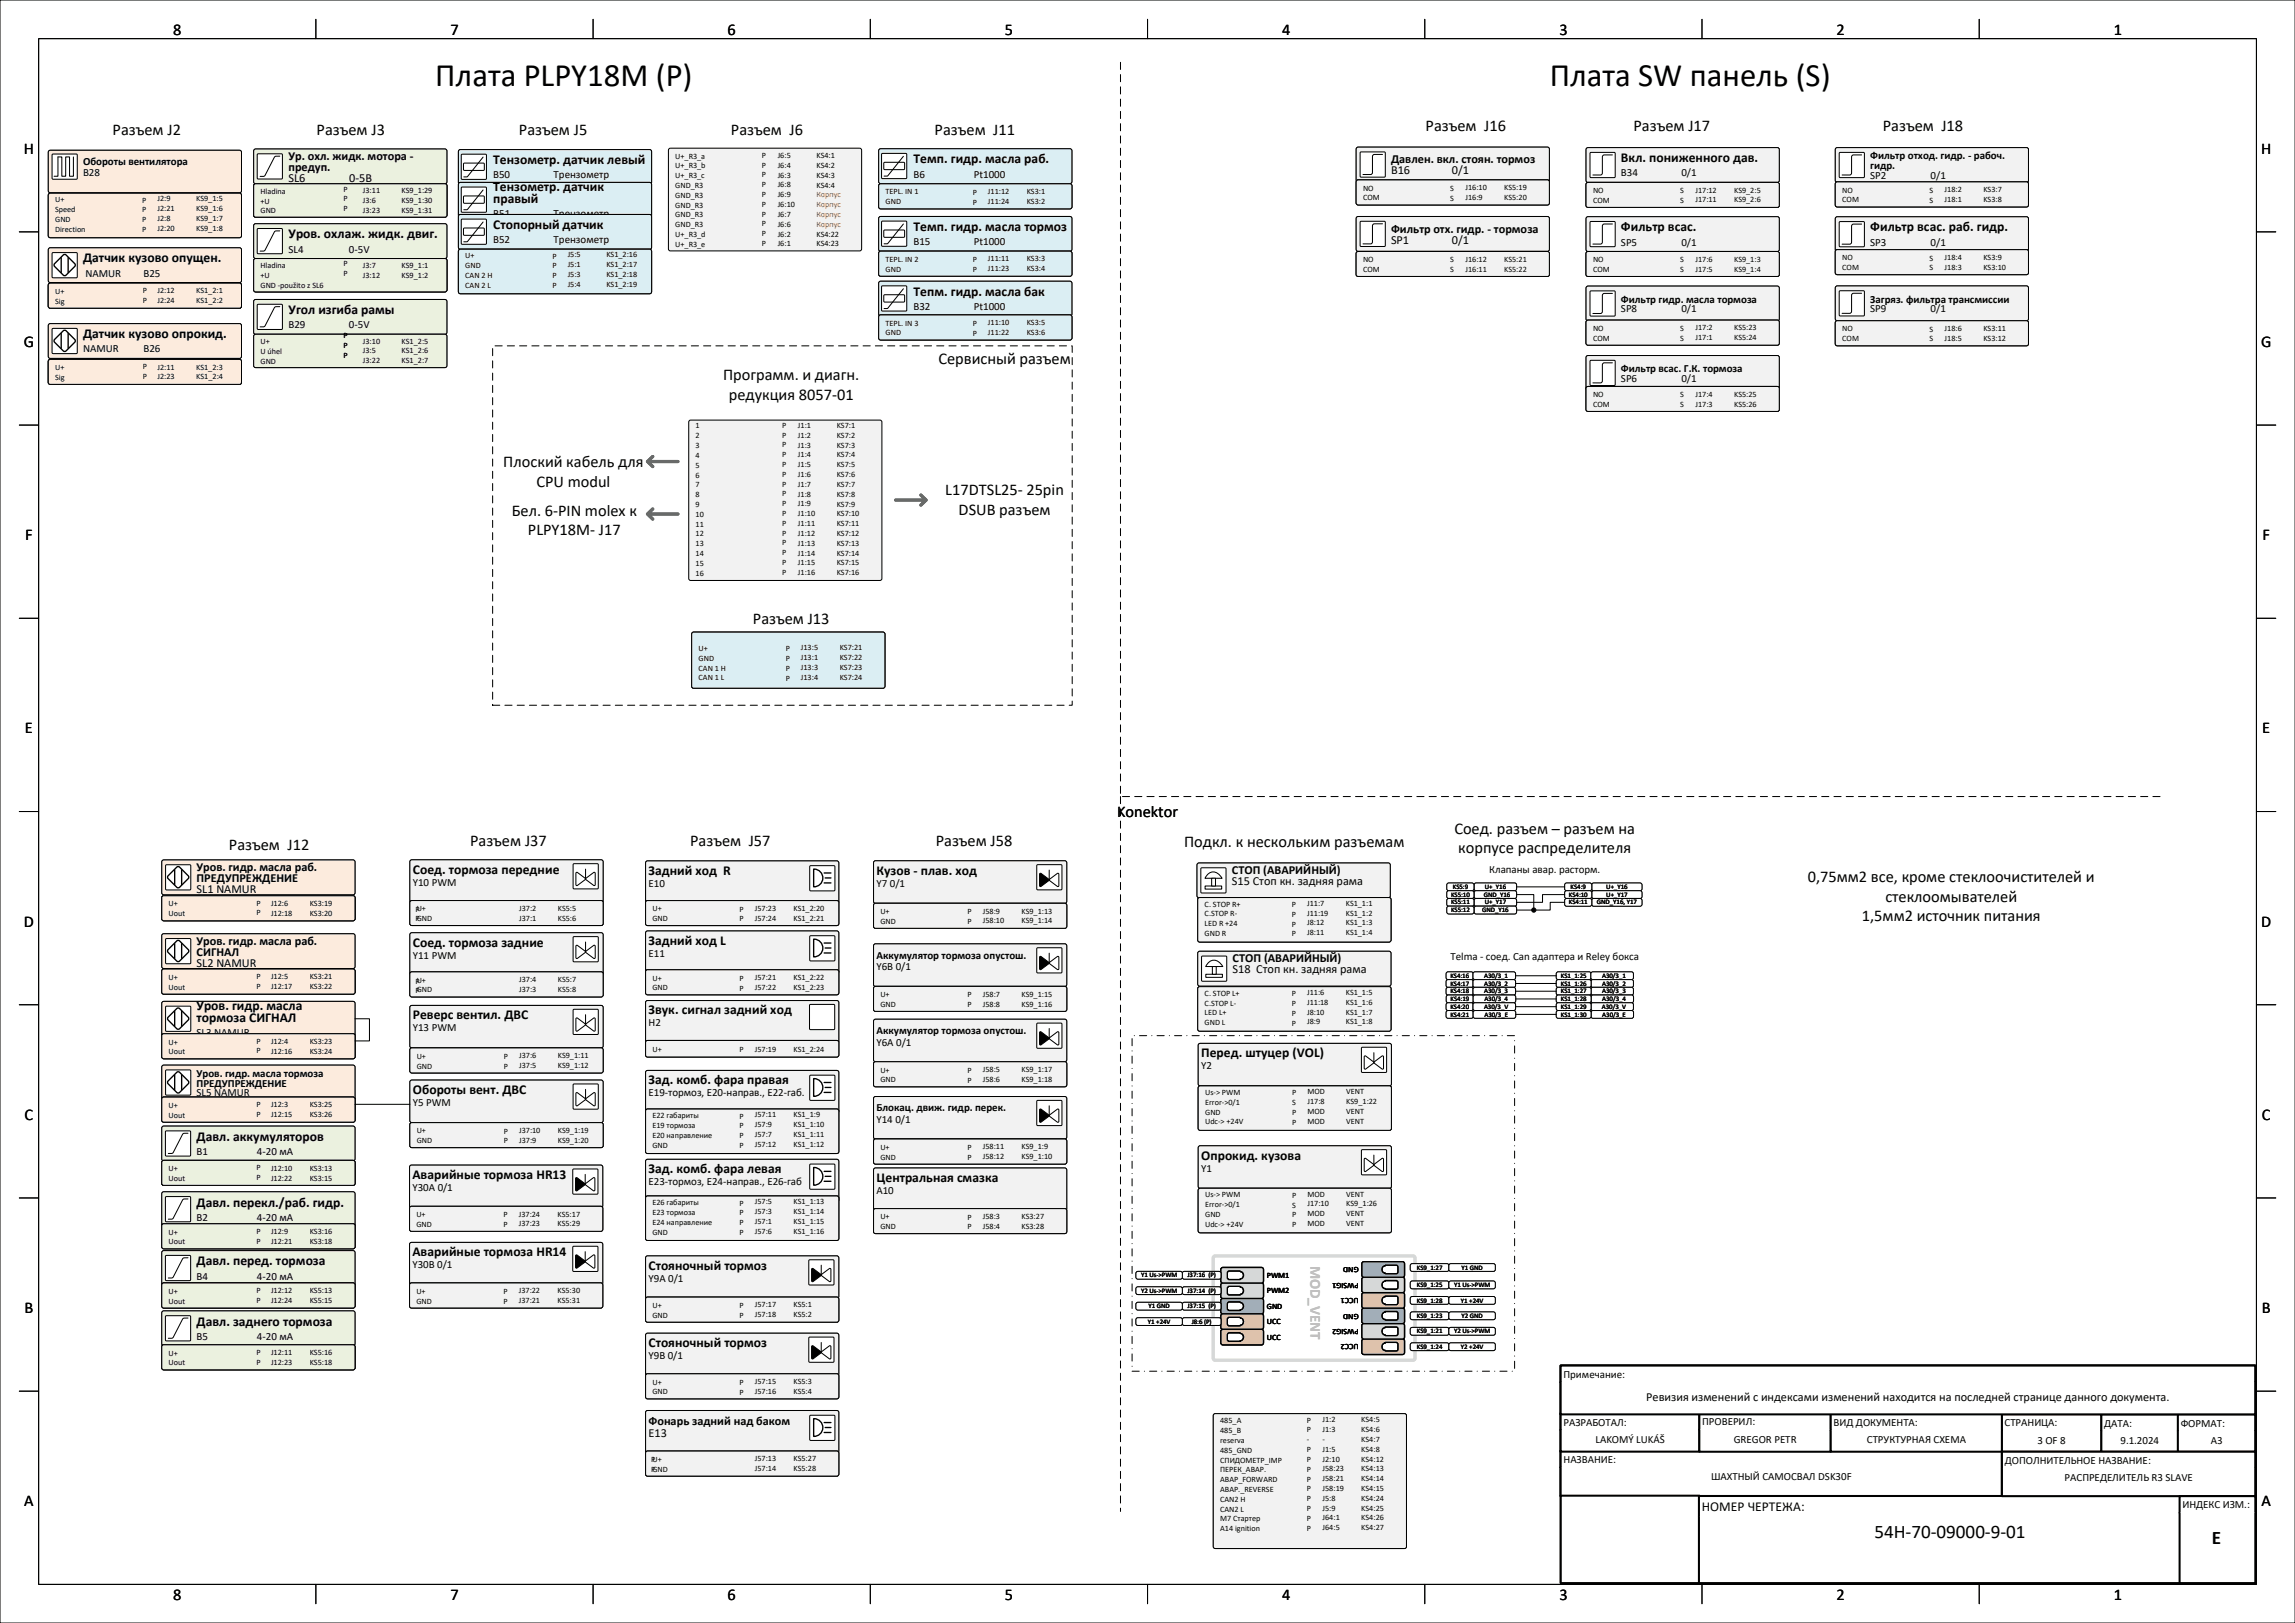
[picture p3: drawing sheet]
<svg xmlns="http://www.w3.org/2000/svg" width="594mm" height="420mm" viewBox="0 0 594 420" stroke-linecap="round" stroke-linejoin="round" font-family="sans-serif">
<defs><g id="words">
<g font-size="8.5">
<text x="112.7" y="22.3">Плата PLPY18M (P)</text>
<text x="401.1" y="22.3">Плата SW панель (S)</text>
</g>
<g font-size="5">
<text x="485.1" y="398">54H-70-09000-9-01</text>
<text x="572.4" y="399.5">E</text>
</g>
<g font-size="4.2">
<text x="44.8" y="9">8</text>
<text x="116.6" y="9">7</text>
<text x="188.3" y="9">6</text>
<text x="260.1" y="9">5</text>
<text x="331.8" y="9">4</text>
<text x="403.6" y="9">3</text>
<text x="475.3" y="9">2</text>
<text x="547.1" y="9">1</text>
<text x="29.2" y="35">Разъем J2</text>
<text x="81.9" y="35">Разъем J3</text>
<text x="134.3" y="35">Разъем J5</text>
<text x="189.2" y="35">Разъем J6</text>
<text x="241.9" y="35">Разъем J11</text>
<text x="369" y="33.9">Разъем J16</text>
<text x="422.8" y="33.9">Разъем J17</text>
<text x="487.3" y="33.9">Разъем J18</text>
<text x="6.2" y="39.8">H</text>
<text x="585.2" y="39.8">H</text>
<text x="6.2" y="89.8">G</text>
<text x="585.2" y="89.8">G</text>
<text x="242.9" y="94.3">Сервисный разъем</text>
<text x="187.2" y="98.4">Программ. и диагн.</text>
<text x="188.7" y="103.5">редукция 8057-01</text>
<text x="130.3" y="121">Плоский кабель для</text>
<text x="138.8" y="126">CPU modul</text>
<text x="244.7" y="128.2">L17DTSL25- 25pin</text>
<text x="132.4" y="133.5">Бел. 6-PIN molex к</text>
<text x="248.1" y="133.2">DSUB разъем</text>
<text x="6.5" y="139.8">F</text>
<text x="136.6" y="138.5">PLPY18M- J17</text>
<text x="585.6" y="139.8">F</text>
<text x="194.9" y="161.5">Разъем J13</text>
<text x="6.5" y="189.8">E</text>
<text x="585.5" y="189.8">E</text>
<text x="289.1" y="211.3">Konektor</text>
<text x="376.4" y="215.8">Соед. разъем – разъем на</text>
<text x="59.2" y="219.9">Разъем J12</text>
<text x="121.7" y="218.8">Разъем J37</text>
<text x="178.6" y="218.8">Разъем J57</text>
<text x="242.2" y="218.8">Разъем J58</text>
<text x="306.5" y="219.3">Подкл. к нескольким разъемам</text>
<text x="377.4" y="220.8">корпусе распределителя</text>
<text x="467.9" y="228.2">0,75мм2 все, кроме стеклоочистителей и</text>
<text x="488" y="233.3">стеклоомывателей</text>
<text x="6.2" y="239.8">D</text>
<text x="481.9" y="238.4">1,5мм2 источник питания</text>
<text x="585.2" y="239.8">D</text>
<text x="6.4" y="289.8">C</text>
<text x="585.4" y="289.8">C</text>
<text x="6.3" y="339.8">B</text>
<text x="585.4" y="339.8">B</text>
<text x="6.3" y="389.8">A</text>
<text x="585.3" y="389.8">A</text>
<text x="44.8" y="414">8</text>
<text x="116.6" y="414">7</text>
<text x="188.3" y="414">6</text>
<text x="260.1" y="414">5</text>
<text x="331.8" y="414">4</text>
<text x="403.6" y="414">3</text>
<text x="475.3" y="414">2</text>
<text x="547.1" y="414">1</text>
</g>
<text font-size="3.9" fill="#bfbfbf" x="339.2" y="327.5" transform="rotate(90 339.2 327.5)">MOD_VENT</text>
<g font-size="3.5">
<text x="127.7" y="42.5">Тензометр. датчик левый</text>
<text x="236.4" y="42.3">Темп. гидр. масла раб.</text>
<text x="419.5" y="42">Вкл. пониженного дав.</text>
<text x="127.7" y="49.4">Тензометр. датчик</text>
<text x="127.7" y="52.6">правый</text>
<text x="127.7" y="59.3">Стопорный датчик</text>
<text x="236.4" y="59.8">Темп. гидр. масла тормоз</text>
<text x="419.5" y="59.9">Фильтр всас.</text>
<text x="484" y="59.9">Фильтр всас. раб. гидр.</text>
<text x="74.7" y="61.7">Уров. охлаж. жидк. двиг.</text>
<text x="21.5" y="67.9">Датчик кузово опущен.</text>
<text x="236.4" y="76.6">Тепм. гидр. масла бак</text>
<text x="74.7" y="81.3">Угол изгиба рамы</text>
<text x="21.5" y="87.5">Датчик кузово опрокид.</text>
<text x="106.8" y="226.1">Соед. тормоза передние</text>
<text x="167.9" y="226.4">Задний ход R</text>
<text x="226.9" y="226.3">Кузов - плав. ход</text>
<text x="106.8" y="245">Соед. тормоза задние</text>
<text x="167.9" y="244.5">Задний ход L</text>
<text x="50.9" y="261.4">Уров. гидр. масла</text>
<text x="106.8" y="263.8">Реверс вентил. ДВС</text>
<text x="167.9" y="262.5">Звук. сигнал задний ход</text>
<text x="50.9" y="264.5">тормоза СИГНАЛ</text>
<text x="310.9" y="273.6">Перед. штуцер (VOL)</text>
<text x="167.9" y="280.6">Зад. комб. фара правая</text>
<text x="106.8" y="283.1">Обороты вент. ДВС</text>
<text x="50.9" y="295.2">Давл. аккумуляторов</text>
<text x="106.8" y="305.1">Аварийные тормоза HR13</text>
<text x="167.9" y="303.6">Зад. комб. фара левая</text>
<text x="226.9" y="305.8">Центральная смазка</text>
<text x="310.9" y="300.1">Опрокид. кузова</text>
<text x="50.9" y="312.2">Давл. перекл./раб. гидр.</text>
<text x="50.9" y="327.5">Давл. перед. тормоза</text>
<text x="106.8" y="325.1">Аварийные тормоза HR14</text>
<text x="167.9" y="328.6">Стояночный тормоз</text>
<text x="50.9" y="343.1">Давл. заднего тормоза</text>
<text x="167.9" y="348.6">Стояночный тормоз</text>
<text x="440.4" y="391">НОМЕР ЧЕРТЕЖА:</text>
</g>
<g font-size="3.2">
<text x="74.7" y="41.3">Ур. охл. жидк. мотора -</text>
<text x="74.7" y="44.2">предуп.</text>
<text x="74.7" y="47">SL6</text>
<text x="90.4" y="47">0-5В</text>
<text x="360" y="42.3">Давлен. вкл. стоян. тормоз</text>
<text x="360" y="45.1">B16</text>
<text x="375.7" y="45.1">0/1</text>
<text x="360" y="60.2">Фильтр отх. гидр. - тормоза</text>
<text x="360" y="63.1">SP1</text>
<text x="375.7" y="63.1">0/1</text>
<text x="50.9" y="225.3">Уров. гидр. масла раб.</text>
<text x="318.8" y="226.1">СТОП (АВАРИЙНЫЙ)</text>
<text x="50.9" y="228.2">ПРЕДУПРЕЖДЕНИЕ</text>
<text x="50.9" y="231">SL1 NAMUR</text>
<text x="318.8" y="229">S15 Стоп кн. задняя рама</text>
<text x="50.9" y="244.4">Уров. гидр. масла раб.</text>
<text x="50.9" y="247.3">СИГНАЛ</text>
<text x="50.9" y="250.1">SL2 NAMUR</text>
<text x="319" y="249">СТОП (АВАРИЙНЫЙ)</text>
<text x="319" y="251.8">S18 Стоп кн. задняя рама</text>
<text x="426.1" y="362.5">Ревизия изменений с индексами изменений находится на последней странице данного документа.</text>
<text x="167.9" y="368.6">Фонарь задний над баком</text>
<text x="167.9" y="372">E13</text>
</g>
<g font-size="2.8">
<text x="484" y="41.2">Фильтр отход. гидр. - рабоч.</text>
<text x="21.5" y="42.6">Обороты вентилятора</text>
<text x="21.5" y="45.6">B28</text>
<text x="127.7" y="46.2">B50</text>
<text x="143.3" y="46.2">Трензометр</text>
<text x="236.4" y="46">B6</text>
<text x="252.1" y="46">Pt1000</text>
<text x="419.5" y="45.7">B34</text>
<text x="435.2" y="45.7">0/1</text>
<text x="484" y="43.7">гидр.</text>
<text x="484" y="46.3">SP2</text>
<text x="499.7" y="46.3">0/1</text>
<text x="127.7" y="56.2">B51</text>
<text x="143.3" y="56.2">Трензометр</text>
<text x="74.7" y="65.4">SL4</text>
<text x="90.3" y="65.4">0-5V</text>
<text x="127.7" y="63">B52</text>
<text x="143.3" y="63">Трензометр</text>
<text x="236.4" y="63.5">B15</text>
<text x="252.1" y="63.5">Pt1000</text>
<text x="419.5" y="63.5">SP5</text>
<text x="435.2" y="63.5">0/1</text>
<text x="484" y="63.5">SP3</text>
<text x="499.7" y="63.5">0/1</text>
<text x="22.1" y="71.6">NAMUR</text>
<text x="37.1" y="71.6">B25</text>
<text x="236.4" y="80.2">B32</text>
<text x="252.1" y="80.2">Pt1000</text>
<text x="419.5" y="78.3">Фильтр гидр. масла тормоза</text>
<text x="419.5" y="80.9">SP8</text>
<text x="435.2" y="80.9">0/1</text>
<text x="484" y="78.3">Загряз. фильтра трансмиссии</text>
<text x="484" y="80.8">SP9</text>
<text x="499.7" y="80.8">0/1</text>
<text x="74.7" y="85">B29</text>
<text x="90.3" y="85">0-5V</text>
<text x="21.5" y="91.2">NAMUR</text>
<text x="37.1" y="91.2">B26</text>
<text x="419.5" y="96.3">Фильтр всас. Г.К. тормоза</text>
<text x="419.5" y="98.8">SP6</text>
<text x="435.2" y="98.8">0/1</text>
<text x="385.4" y="225.9">Клапаны авар. расторм.</text>
<text x="106.8" y="229.2">Y10 PWM</text>
<text x="167.9" y="229.5">E10</text>
<text x="226.9" y="229.5">Y7 0/1</text>
<text x="106.8" y="248.1">Y11 PWM</text>
<text x="167.9" y="247.6">E11</text>
<text x="226.9" y="248.1">Аккумулятор тормоза опустош.</text>
<text x="226.9" y="251.1">Y6B 0/1</text>
<text x="375.4" y="248.4">Telma - соед. Can адаптера и Reley бокса</text>
<text x="50.9" y="268.2">SL3 NAMUR</text>
<text x="106.8" y="266.9">Y13 PWM</text>
<text x="167.9" y="265.6">H2</text>
<text x="226.9" y="267.6">Аккумулятор тормоза опустош.</text>
<text x="226.9" y="270.6">Y6A 0/1</text>
<text x="50.9" y="278.7">Уров. гидр. масла тормоза</text>
<text x="50.9" y="281.2">ПРЕДУПРЕЖДЕНИЕ</text>
<text x="310.9" y="276.7">Y2</text>
<text x="50.9" y="283.7">SL5 NAMUR</text>
<text x="106.8" y="286.2">Y5 PWM</text>
<text x="167.9" y="283.7">E19-тормоз, E20-направ., E22-габ.</text>
<text x="226.9" y="287.6">Блокац. движ. гидр. перек.</text>
<text x="226.9" y="290.6">Y14 0/1</text>
<text x="50.9" y="298.9">B1</text>
<text x="66.5" y="298.9">4-20 мA</text>
<text x="310.9" y="303.2">Y1</text>
<text x="106.8" y="308.2">Y30A 0/1</text>
<text x="167.9" y="306.7">E23-тормоз, E24-направ., E26-габ</text>
<text x="226.9" y="309">A10</text>
<text x="50.9" y="315.9">B2</text>
<text x="66.5" y="315.9">4-20 мA</text>
<text x="106.8" y="328.2">Y30B 0/1</text>
<text x="50.9" y="331.1">B4</text>
<text x="66.5" y="331.1">4-20 мA</text>
<text x="167.9" y="331.7">Y9A 0/1</text>
<text x="50.9" y="346.7">B5</text>
<text x="66.5" y="346.7">4-20 мA</text>
<text x="167.9" y="351.7">Y9B 0/1</text>
<text x="404.7" y="356.6">Примечание:</text>
<text x="404.7" y="368.9">РАЗРАБОТАЛ:</text>
<text x="440.6" y="368.9">ПРОВЕРИЛ:</text>
<text x="474.6" y="369">ВИД ДОКУМЕНТА:</text>
<text x="518.8" y="369.1">СТРАНИЦА:</text>
<text x="544.6" y="369.2">ДАТА:</text>
<text x="564.4" y="369.2">ФОРМАТ:</text>
<text x="412.9" y="373.4">LAKOMÝ LUKÁŠ</text>
<text x="448.7" y="373.3">GREGOR PETR</text>
<text x="483.2" y="373.5">СТРУКТУРНАЯ СХЕМА</text>
<text x="527.3" y="373.6">3 OF 8</text>
<text x="548.8" y="373.7">9.1.2024</text>
<text x="572.2" y="373.7">A3</text>
<text x="404.7" y="378.6">НАЗВАНИЕ:</text>
<text x="442.8" y="383.1">ШАХТНЫЙ САМОСВАЛ DSK30F</text>
<text x="518.9" y="378.8">ДОПОЛНИТЕЛЬНОЕ НАЗВАНИЕ:</text>
<text x="534.3" y="383.3">РАСПРЕДЕЛИТЕЛЬ R3 SLAVE</text>
<text x="564.9" y="390.3">ИНДЕКС ИЗМ.:</text>
</g>
<g font-size="2.1">
<text x="174.8" y="41">U+_R3_a</text>
<text x="197.2" y="40.8">P</text>
<text x="201.3" y="40.9">J6:5</text>
<text x="211.3" y="40.9">KS4:1</text>
<text x="174.8" y="43.6">U+_R3_b</text>
<text x="174.8" y="46.1">U+_R3_c</text>
<text x="197.2" y="43.4">P</text>
<text x="197.2" y="45.9">P</text>
<text x="201.3" y="43.4">J6:4</text>
<text x="201.3" y="46">J6:3</text>
<text x="211.3" y="43.4">KS4:2</text>
<text x="211.3" y="46">KS4:3</text>
<text x="14.3" y="52.3">U+</text>
<text x="36.8" y="52.4">P</text>
<text x="40.8" y="52.1">J2:9</text>
<text x="50.8" y="52.1">KS9_1:5</text>
<text x="67.4" y="50.1">Hladina</text>
<text x="67.4" y="52.7">+U</text>
<text x="88.9" y="49.6">P</text>
<text x="88.9" y="52.1">P</text>
<text x="93.9" y="50">J3:11</text>
<text x="93.9" y="52.5">J3:6</text>
<text x="103.9" y="50">KS9_1:29</text>
<text x="103.9" y="52.5">KS9_1:30</text>
<text x="174.8" y="48.6">GND_R3</text>
<text x="174.8" y="51.2">GND_R3</text>
<text x="174.8" y="53.7">GND_R3</text>
<text x="197.2" y="48.4">P</text>
<text x="197.2" y="51">P</text>
<text x="197.2" y="53.5">P</text>
<text x="201.3" y="48.5">J6:8</text>
<text x="201.3" y="51">J6:9</text>
<text x="201.3" y="53.6">J6:10</text>
<text x="211.3" y="48.5">KS4:4</text>
<text x="229.2" y="50.3">TEPL. IN 1</text>
<text x="229.2" y="52.9">GND</text>
<text x="251.8" y="50.4">P</text>
<text x="251.8" y="52.9">P</text>
<text x="255.7" y="50.2">J11:12</text>
<text x="255.7" y="52.8">J11:24</text>
<text x="265.7" y="50.2">KS3:1</text>
<text x="265.7" y="52.8">KS3:2</text>
<text x="352.8" y="49.3">NO</text>
<text x="352.8" y="51.9">COM</text>
<text x="375.3" y="49.4">S</text>
<text x="375.3" y="51.9">S</text>
<text x="379.3" y="49.2">J16:10</text>
<text x="379.3" y="51.7">J16:9</text>
<text x="389.3" y="49.2">KS5:19</text>
<text x="389.3" y="51.7">KS5:20</text>
<text x="412.3" y="50">NO</text>
<text x="412.3" y="52.5">COM</text>
<text x="434.8" y="50">S</text>
<text x="434.8" y="52.6">S</text>
<text x="438.8" y="49.9">J17:12</text>
<text x="438.8" y="52.4">J17:11</text>
<text x="448.8" y="49.9">KS9_2:5</text>
<text x="448.8" y="52.4">KS9_2:6</text>
<text x="476.8" y="49.8">NO</text>
<text x="476.8" y="52.4">COM</text>
<text x="499.4" y="49.9">S</text>
<text x="499.4" y="52.4">S</text>
<text x="503.3" y="49.7">J18:2</text>
<text x="503.3" y="52.3">J18:1</text>
<text x="513.3" y="49.7">KS3:7</text>
<text x="513.3" y="52.3">KS3:8</text>
<text x="14.3" y="54.9">Speed</text>
<text x="14.3" y="57.4">GND</text>
<text x="14.3" y="59.9">Direction</text>
<text x="36.8" y="55">P</text>
<text x="36.8" y="57.5">P</text>
<text x="40.8" y="54.7">J2:21</text>
<text x="40.8" y="57.2">J2:8</text>
<text x="40.8" y="59.7">J2:20</text>
<text x="50.8" y="54.7">KS9_1:6</text>
<text x="50.8" y="57.2">KS9_1:7</text>
<text x="50.8" y="59.7">KS9_1:8</text>
<text x="67.4" y="55.2">GND</text>
<text x="88.9" y="54.7">P</text>
<text x="93.9" y="55.1">J3:23</text>
<text x="103.9" y="55.1">KS9_1:31</text>
<text x="174.8" y="56.3">GND_R3</text>
<text x="174.8" y="58.8">GND_R3</text>
<text x="197.2" y="56.1">P</text>
<text x="197.2" y="58.6">P</text>
<text x="201.3" y="56.1">J6:7</text>
<text x="201.3" y="58.7">J6:6</text>
<text x="36.8" y="60">P</text>
<text x="174.8" y="61.3">U+_R3_d</text>
<text x="174.8" y="63.9">U+_R3_e</text>
<text x="197.2" y="61.1">P</text>
<text x="197.2" y="63.7">P</text>
<text x="201.3" y="61.2">J6:2</text>
<text x="201.3" y="63.7">J6:1</text>
<text x="211.3" y="61.2">KS4:22</text>
<text x="211.3" y="63.8">KS4:23</text>
<text x="67.4" y="69.5">Hladina</text>
<text x="88.9" y="68.9">P</text>
<text x="88.9" y="71.5">P</text>
<text x="93.9" y="69.3">J3:7</text>
<text x="93.9" y="71.9">J3:12</text>
<text x="103.9" y="69.3">KS9_1:1</text>
<text x="103.9" y="71.9">KS9_1:2</text>
<text x="120.4" y="66.8">U+</text>
<text x="120.4" y="69.4">GND</text>
<text x="120.4" y="71.9">CAN 2 H</text>
<text x="143" y="66.9">P</text>
<text x="143" y="69.5">P</text>
<text x="146.9" y="66.6">J5:5</text>
<text x="146.9" y="69.2">J5:1</text>
<text x="146.9" y="71.7">J5:3</text>
<text x="156.9" y="66.6">KS1_2:16</text>
<text x="156.9" y="69.2">KS1_2:17</text>
<text x="156.9" y="71.7">KS1_2:18</text>
<text x="229.2" y="67.8">TEPL. IN 2</text>
<text x="229.2" y="70.3">GND</text>
<text x="251.8" y="67.8">P</text>
<text x="251.8" y="70.4">P</text>
<text x="255.7" y="67.7">J11:11</text>
<text x="255.7" y="70.2">J11:23</text>
<text x="265.7" y="67.7">KS3:3</text>
<text x="265.7" y="70.2">KS3:4</text>
<text x="352.8" y="67.8">NO</text>
<text x="352.8" y="70.4">COM</text>
<text x="375.3" y="67.9">S</text>
<text x="375.3" y="70.4">S</text>
<text x="379.3" y="67.7">J16:12</text>
<text x="379.3" y="70.3">J16:11</text>
<text x="389.3" y="67.7">KS5:21</text>
<text x="389.3" y="70.3">KS5:22</text>
<text x="412.3" y="67.8">NO</text>
<text x="412.3" y="70.4">COM</text>
<text x="434.8" y="67.9">S</text>
<text x="434.8" y="70.4">S</text>
<text x="438.8" y="67.7">J17:6</text>
<text x="438.8" y="70.3">J17:5</text>
<text x="448.8" y="67.7">KS9_1:3</text>
<text x="448.8" y="70.3">KS9_1:4</text>
<text x="476.8" y="67.4">NO</text>
<text x="476.8" y="69.9">COM</text>
<text x="499.4" y="67.4">S</text>
<text x="499.4" y="70">S</text>
<text x="503.3" y="67.3">J18:4</text>
<text x="503.3" y="69.8">J18:3</text>
<text x="513.3" y="67.3">KS3:9</text>
<text x="513.3" y="69.8">KS3:10</text>
<text x="14.3" y="76">U+</text>
<text x="37" y="75.8">P</text>
<text x="40.8" y="75.9">J2:12</text>
<text x="50.8" y="75.9">KS1_2:1</text>
<text x="67.4" y="72">+U</text>
<text x="67.4" y="74.5">GND -použito z SL6</text>
<text x="120.4" y="74.4">CAN 2 L</text>
<text x="143" y="72">P</text>
<text x="143" y="74.5">P</text>
<text x="146.9" y="74.2">J5:4</text>
<text x="156.9" y="74.2">KS1_2:19</text>
<text x="14.3" y="78.6">Sig</text>
<text x="37" y="78.4">P</text>
<text x="40.8" y="78.5">J2:24</text>
<text x="50.8" y="78.5">KS1_2:2</text>
<text x="67.4" y="89.1">U+</text>
<text x="88.9" y="87.6">P</text>
<text x="93.9" y="88.9">J3:10</text>
<text x="103.9" y="88.9">KS1_2:5</text>
<text x="229.2" y="84.3">TEPL. IN 3</text>
<text x="229.2" y="86.8">GND</text>
<text x="251.8" y="84.3">P</text>
<text x="251.8" y="86.9">P</text>
<text x="255.7" y="84.2">J11:10</text>
<text x="255.7" y="86.7">J11:22</text>
<text x="265.7" y="84.2">KS3:5</text>
<text x="265.7" y="86.7">KS3:6</text>
<text x="412.3" y="85.6">NO</text>
<text x="412.3" y="88.2">COM</text>
<text x="434.8" y="85.7">S</text>
<text x="434.8" y="88.2">S</text>
<text x="438.8" y="85.5">J17:2</text>
<text x="438.8" y="88">J17:1</text>
<text x="448.8" y="85.5">KS5:23</text>
<text x="448.8" y="88">KS5:24</text>
<text x="476.8" y="85.8">NO</text>
<text x="476.8" y="88.3">COM</text>
<text x="499.4" y="85.8">S</text>
<text x="499.4" y="88.4">S</text>
<text x="503.3" y="85.7">J18:6</text>
<text x="503.3" y="88.2">J18:5</text>
<text x="513.3" y="85.7">KS3:11</text>
<text x="513.3" y="88.2">KS3:12</text>
<text x="14.3" y="95.8">U+</text>
<text x="37" y="95.6">P</text>
<text x="40.8" y="95.7">J2:11</text>
<text x="50.8" y="95.7">KS1_2:3</text>
<text x="67.4" y="91.6">U úhel</text>
<text x="67.4" y="94.2">GND</text>
<text x="88.9" y="90.1">P</text>
<text x="88.9" y="92.6">P</text>
<text x="93.9" y="91.5">J3:5</text>
<text x="93.9" y="94">J3:22</text>
<text x="103.9" y="91.5">KS1_2:6</text>
<text x="103.9" y="94">KS1_2:7</text>
<text x="14.3" y="98.3">Sig</text>
<text x="37" y="98.1">P</text>
<text x="40.8" y="98.2">J2:23</text>
<text x="50.8" y="98.2">KS1_2:4</text>
<text x="412.3" y="102.8">NO</text>
<text x="412.3" y="105.3">COM</text>
<text x="434.8" y="102.8">S</text>
<text x="434.8" y="105.4">S</text>
<text x="438.8" y="102.7">J17:4</text>
<text x="438.8" y="105.2">J17:3</text>
<text x="448.8" y="102.7">KS5:25</text>
<text x="448.8" y="105.2">KS5:26</text>
<text x="180" y="110.9">1</text>
<text x="180" y="113.4">2</text>
<text x="202.4" y="110.7">P</text>
<text x="202.4" y="113.2">P</text>
<text x="206.5" y="110.7">J1:1</text>
<text x="206.5" y="113.3">J1:2</text>
<text x="216.6" y="110.8">KS7:1</text>
<text x="216.6" y="113.3">KS7:2</text>
<text x="180" y="116">3</text>
<text x="180" y="118.5">4</text>
<text x="202.4" y="115.8">P</text>
<text x="202.4" y="118.3">P</text>
<text x="206.5" y="115.8">J1:3</text>
<text x="206.5" y="118.4">J1:4</text>
<text x="216.6" y="115.8">KS7:3</text>
<text x="216.6" y="118.4">KS7:4</text>
<text x="180" y="121">5</text>
<text x="180" y="123.6">6</text>
<text x="202.4" y="120.8">P</text>
<text x="202.4" y="123.4">P</text>
<text x="202.4" y="125.9">P</text>
<text x="206.5" y="120.9">J1:5</text>
<text x="206.5" y="123.4">J1:6</text>
<text x="206.5" y="126">J1:7</text>
<text x="216.6" y="120.9">KS7:5</text>
<text x="216.6" y="123.5">KS7:6</text>
<text x="180" y="126.1">7</text>
<text x="180" y="128.7">8</text>
<text x="180" y="131.2">9</text>
<text x="202.4" y="128.5">P</text>
<text x="202.4" y="131">P</text>
<text x="206.5" y="128.5">J1:8</text>
<text x="206.5" y="131.1">J1:9</text>
<text x="216.6" y="126">KS7:7</text>
<text x="216.6" y="128.5">KS7:8</text>
<text x="216.6" y="131.1">KS7:9</text>
<text x="180" y="133.7">10</text>
<text x="180" y="136.3">11</text>
<text x="202.4" y="133.5">P</text>
<text x="202.4" y="136.1">P</text>
<text x="206.5" y="133.6">J1:10</text>
<text x="206.5" y="136.1">J1:11</text>
<text x="216.6" y="133.6">KS7:10</text>
<text x="216.6" y="136.2">KS7:11</text>
<text x="180" y="138.8">12</text>
<text x="180" y="141.4">13</text>
<text x="180" y="143.9">14</text>
<text x="202.4" y="138.6">P</text>
<text x="202.4" y="141.2">P</text>
<text x="202.4" y="143.7">P</text>
<text x="206.5" y="138.7">J1:12</text>
<text x="206.5" y="141.2">J1:13</text>
<text x="206.5" y="143.8">J1:14</text>
<text x="216.6" y="138.7">KS7:12</text>
<text x="216.6" y="141.2">KS7:13</text>
<text x="216.6" y="143.8">KS7:14</text>
<text x="180" y="146.4">15</text>
<text x="180" y="149">16</text>
<text x="202.4" y="146.2">P</text>
<text x="202.4" y="148.8">P</text>
<text x="206.5" y="146.3">J1:15</text>
<text x="206.5" y="148.8">J1:16</text>
<text x="216.6" y="146.3">KS7:15</text>
<text x="216.6" y="148.9">KS7:16</text>
<text x="180.8" y="168.5">U+</text>
<text x="180.8" y="171">GND</text>
<text x="180.8" y="173.5">CAN 1 H</text>
<text x="203.4" y="168.6">P</text>
<text x="203.4" y="171.1">P</text>
<text x="203.4" y="173.6">P</text>
<text x="207.3" y="168.3">J13:5</text>
<text x="207.3" y="170.8">J13:1</text>
<text x="207.3" y="173.3">J13:3</text>
<text x="217.3" y="168.3">KS7:21</text>
<text x="217.3" y="170.8">KS7:22</text>
<text x="217.3" y="173.3">KS7:23</text>
<text x="180.8" y="176.1">CAN 1 L</text>
<text x="203.4" y="176.2">P</text>
<text x="207.3" y="175.9">J13:4</text>
<text x="217.3" y="175.9">KS7:24</text>
<text x="43.6" y="234.6">U+</text>
<text x="43.6" y="237.1">Uout</text>
<text x="66.4" y="234.4">P</text>
<text x="66.4" y="236.9">P</text>
<text x="70.1" y="234.5">J12:6</text>
<text x="70.1" y="237">J12:18</text>
<text x="80.2" y="234.5">KS3:19</text>
<text x="80.2" y="237">KS3:20</text>
<text x="107.5" y="235.9">PU+</text>
<text x="107.5" y="238.4">PGND</text>
<text x="107.9" y="235.8">U+</text>
<text x="107.9" y="238.4">GND</text>
<text x="134.4" y="235.7">J37:2</text>
<text x="134.4" y="238.2">J37:1</text>
<text x="144.4" y="235.7">KS5:5</text>
<text x="144.4" y="238.2">KS5:6</text>
<text x="168.9" y="235.8">U+</text>
<text x="168.9" y="238.4">GND</text>
<text x="191.4" y="235.9">P</text>
<text x="191.4" y="238.4">P</text>
<text x="195.4" y="235.7">J57:23</text>
<text x="195.4" y="238.3">J57:24</text>
<text x="205.4" y="235.7">KS1_2:20</text>
<text x="205.4" y="238.3">KS1_2:21</text>
<text x="227.9" y="236.5">U+</text>
<text x="227.9" y="239.1">GND</text>
<text x="250.4" y="236.6">P</text>
<text x="250.4" y="239.1">P</text>
<text x="254.4" y="236.4">J58:9</text>
<text x="254.4" y="239">J58:10</text>
<text x="264.4" y="236.4">KS9_1:13</text>
<text x="264.4" y="239">KS9_1:14</text>
<text x="311.8" y="234.6">C. STOP R+</text>
<text x="311.8" y="237.1">C.STOP R-</text>
<text x="311.8" y="239.7">LED R +24</text>
<text x="334.3" y="234.7">P</text>
<text x="334.3" y="237.2">P</text>
<text x="334.3" y="239.8">P</text>
<text x="338.3" y="234.4">J11:7</text>
<text x="338.3" y="236.9">J11:19</text>
<text x="338.3" y="239.5">J8:12</text>
<text x="348.3" y="234.4">KS1_1:1</text>
<text x="348.3" y="236.9">KS1_1:2</text>
<text x="348.3" y="239.5">KS1_1:3</text>
<text x="311.8" y="242.2">GND R</text>
<text x="334.3" y="242.3">P</text>
<text x="338.3" y="242">J8:11</text>
<text x="348.3" y="242">KS1_1:4</text>
<text x="43.6" y="253.6">U+</text>
<text x="43.6" y="256.1">Uout</text>
<text x="66.4" y="253.3">P</text>
<text x="66.4" y="255.9">P</text>
<text x="70.1" y="253.4">J12:5</text>
<text x="70.1" y="256">J12:17</text>
<text x="80.2" y="253.4">KS3:21</text>
<text x="80.2" y="256">KS3:22</text>
<text x="107.5" y="254.5">PU+</text>
<text x="107.5" y="257.1">PGND</text>
<text x="107.9" y="254.3">U+</text>
<text x="107.9" y="256.8">GND</text>
<text x="134.4" y="254.2">J37:4</text>
<text x="134.4" y="256.7">J37:3</text>
<text x="144.4" y="254.2">KS5:7</text>
<text x="144.4" y="256.7">KS5:8</text>
<text x="168.9" y="253.7">U+</text>
<text x="168.9" y="256.3">GND</text>
<text x="191.4" y="253.8">P</text>
<text x="191.4" y="256.3">P</text>
<text x="195.4" y="253.6">J57:21</text>
<text x="195.4" y="256.2">J57:22</text>
<text x="205.4" y="253.6">KS1_2:22</text>
<text x="205.4" y="256.2">KS1_2:23</text>
<text x="254.4" y="257.9">J58:7</text>
<text x="264.4" y="257.9">KS9_1:15</text>
<text x="311.8" y="257.7">C. STOP L+</text>
<text x="334.3" y="257.8">P</text>
<text x="338.3" y="257.5">J11:6</text>
<text x="348.3" y="257.5">KS1_1:5</text>
<text x="227.9" y="258">U+</text>
<text x="227.9" y="260.6">GND</text>
<text x="250.4" y="258.1">P</text>
<text x="250.4" y="260.6">P</text>
<text x="254.4" y="260.5">J58:8</text>
<text x="264.4" y="260.5">KS9_1:16</text>
<text x="311.8" y="260.2">C.STOP L-</text>
<text x="311.8" y="262.7">LED L+</text>
<text x="334.3" y="260.3">P</text>
<text x="334.3" y="262.8">P</text>
<text x="338.3" y="260">J11:18</text>
<text x="338.3" y="262.6">J8:10</text>
<text x="348.3" y="260">KS1_1:6</text>
<text x="348.3" y="262.6">KS1_1:7</text>
<text x="311.8" y="265.3">GND L</text>
<text x="334.3" y="265.4">P</text>
<text x="338.3" y="265.1">J8:9</text>
<text x="348.3" y="265.1">KS1_1:8</text>
<text x="43.6" y="270.3">U+</text>
<text x="43.6" y="272.8">Uout</text>
<text x="66.4" y="270.1">P</text>
<text x="66.4" y="272.6">P</text>
<text x="70.1" y="270.2">J12:4</text>
<text x="70.1" y="272.7">J12:16</text>
<text x="80.2" y="270.2">KS3:23</text>
<text x="80.2" y="272.7">KS3:24</text>
<text x="107.9" y="274">U+</text>
<text x="130.4" y="274">P</text>
<text x="134.4" y="273.9">J37:6</text>
<text x="144.4" y="273.9">KS9_1:11</text>
<text x="168.9" y="272.2">U+</text>
<text x="191.4" y="272.3">P</text>
<text x="195.4" y="272.1">J57:19</text>
<text x="205.4" y="272.1">KS1_2:24</text>
<text x="107.9" y="276.5">GND</text>
<text x="130.4" y="276.6">P</text>
<text x="134.4" y="276.4">J37:5</text>
<text x="144.4" y="276.4">KS9_1:12</text>
<text x="227.9" y="277.5">U+</text>
<text x="227.9" y="280.1">GND</text>
<text x="250.4" y="277.6">P</text>
<text x="250.4" y="280.1">P</text>
<text x="254.4" y="277.4">J58:5</text>
<text x="254.4" y="280">J58:6</text>
<text x="264.4" y="277.4">KS9_1:17</text>
<text x="264.4" y="280">KS9_1:18</text>
<text x="43.6" y="286.7">U+</text>
<text x="66.4" y="286.5">P</text>
<text x="70.1" y="286.6">J12:3</text>
<text x="80.2" y="286.6">KS3:25</text>
<text x="311.9" y="283.3">Us-&gt; PWM</text>
<text x="311.9" y="285.9">Error-&gt;0/1</text>
<text x="334.5" y="283.4">P</text>
<text x="334.5" y="286">S</text>
<text x="338.4" y="283.1">MOD</text>
<text x="338.4" y="285.7">J17:8</text>
<text x="348.4" y="283.1">VENT</text>
<text x="348.4" y="285.7">KS9_1:22</text>
<text x="43.6" y="289.2">Uout</text>
<text x="66.4" y="289">P</text>
<text x="70.1" y="289.1">J12:15</text>
<text x="80.2" y="289.1">KS3:26</text>
<text x="107.9" y="293.3">U+</text>
<text x="130.4" y="293.3">P</text>
<text x="134.4" y="293.2">J37:10</text>
<text x="144.4" y="293.2">KS9_1:19</text>
<text x="168.9" y="289.3">E22 габариты</text>
<text x="168.9" y="291.9">E19 тормоза</text>
<text x="191.4" y="289.5">P</text>
<text x="191.4" y="292">P</text>
<text x="195.4" y="289.1">J57:11</text>
<text x="195.4" y="291.7">J57:9</text>
<text x="205.4" y="289.1">KS1_1:9</text>
<text x="205.4" y="291.7">KS1_1:10</text>
<text x="311.9" y="288.4">GND</text>
<text x="311.9" y="291">Udc-&gt; +24V</text>
<text x="334.5" y="288.5">P</text>
<text x="334.5" y="291.1">P</text>
<text x="338.4" y="288.2">MOD</text>
<text x="338.4" y="290.8">MOD</text>
<text x="348.4" y="288.2">VENT</text>
<text x="348.4" y="290.8">VENT</text>
<text x="107.9" y="295.8">GND</text>
<text x="130.4" y="295.9">P</text>
<text x="134.4" y="295.7">J37:9</text>
<text x="144.4" y="295.7">KS9_1:20</text>
<text x="168.9" y="294.4">E20 направление</text>
<text x="168.9" y="297">GND</text>
<text x="191.4" y="294.5">P</text>
<text x="191.4" y="297.1">P</text>
<text x="195.4" y="294.2">J57:7</text>
<text x="195.4" y="296.8">J57:12</text>
<text x="205.4" y="294.2">KS1_1:11</text>
<text x="205.4" y="296.8">KS1_1:12</text>
<text x="227.9" y="297.5">U+</text>
<text x="250.4" y="297.6">P</text>
<text x="254.4" y="297.4">J58:11</text>
<text x="254.4" y="300">J58:12</text>
<text x="264.4" y="297.4">KS9_1:9</text>
<text x="264.4" y="300">KS9_1:10</text>
<text x="43.6" y="303.1">U+</text>
<text x="43.6" y="305.6">Uout</text>
<text x="66.4" y="302.9">P</text>
<text x="66.4" y="305.4">P</text>
<text x="70.1" y="303">J12:10</text>
<text x="70.1" y="305.5">J12:22</text>
<text x="80.2" y="303">KS3:13</text>
<text x="80.2" y="305.5">KS3:15</text>
<text x="227.9" y="300.1">GND</text>
<text x="250.4" y="300.1">P</text>
<text x="168.9" y="311.9">E26 габариты</text>
<text x="191.4" y="312">P</text>
<text x="195.4" y="311.7">J57:5</text>
<text x="205.4" y="311.7">KS1_1:13</text>
<text x="311.9" y="309.8">Us-&gt; PWM</text>
<text x="334.5" y="310">P</text>
<text x="338.4" y="309.7">MOD</text>
<text x="348.4" y="309.7">VENT</text>
<text x="107.8" y="315">U+</text>
<text x="107.8" y="317.5">GND</text>
<text x="130.3" y="315">P</text>
<text x="130.3" y="317.5">P</text>
<text x="134.3" y="314.8">J37:24</text>
<text x="134.3" y="317.4">J37:23</text>
<text x="144.3" y="314.8">KS5:17</text>
<text x="144.3" y="317.4">KS5:29</text>
<text x="168.9" y="314.4">E23 тормоза</text>
<text x="168.9" y="316.9">E24 направление</text>
<text x="191.4" y="314.5">P</text>
<text x="191.4" y="317">P</text>
<text x="195.4" y="314.2">J57:3</text>
<text x="195.4" y="316.7">J57:1</text>
<text x="205.4" y="314.2">KS1_1:14</text>
<text x="205.4" y="316.7">KS1_1:15</text>
<text x="227.9" y="315.5">U+</text>
<text x="250.4" y="315.6">P</text>
<text x="254.4" y="315.4">J58:3</text>
<text x="254.4" y="318">J58:4</text>
<text x="264.4" y="315.4">KS3:27</text>
<text x="264.4" y="318">KS3:28</text>
<text x="311.9" y="312.4">Error-&gt;0/1</text>
<text x="311.9" y="314.9">GND</text>
<text x="311.9" y="317.5">Udc-&gt; +24V</text>
<text x="334.5" y="312.5">S</text>
<text x="334.5" y="315">P</text>
<text x="334.5" y="317.6">P</text>
<text x="338.4" y="312.2">J17:10</text>
<text x="338.4" y="314.7">MOD</text>
<text x="338.4" y="317.3">MOD</text>
<text x="348.4" y="312.2">KS9_1:26</text>
<text x="348.4" y="314.7">VENT</text>
<text x="348.4" y="317.3">VENT</text>
<text x="43.6" y="319.5">U+</text>
<text x="43.6" y="322">Uout</text>
<text x="66.4" y="319.3">P</text>
<text x="66.4" y="321.8">P</text>
<text x="70.1" y="319.4">J12:9</text>
<text x="70.1" y="321.9">J12:21</text>
<text x="80.2" y="319.4">KS3:16</text>
<text x="80.2" y="321.9">KS3:18</text>
<text x="168.9" y="319.5">GND</text>
<text x="191.4" y="319.6">P</text>
<text x="195.4" y="319.3">J57:6</text>
<text x="205.4" y="319.3">KS1_1:16</text>
<text x="227.9" y="318.1">GND</text>
<text x="250.4" y="318.1">P</text>
<text x="351.7" y="327.9" transform="rotate(-180 351.7 327.9)">GND</text>
<text x="43.6" y="334.8">U+</text>
<text x="66.4" y="334.6">P</text>
<text x="70.1" y="334.7">J12:12</text>
<text x="80.2" y="334.7">KS5:13</text>
<text x="107.8" y="334.8">U+</text>
<text x="130.3" y="334.8">P</text>
<text x="134.3" y="334.7">J37:22</text>
<text x="144.3" y="334.7">KS5:30</text>
<text x="327.9" y="334.7">PWM2</text>
<text x="327.9" y="330.7">PWM1</text>
<text x="351.7" y="335.9" transform="rotate(-180 351.7 335.9)">UCC1</text>
<text x="351.7" y="331.9" transform="rotate(-180 351.7 331.9)">PWSIG1</text>
<text x="43.6" y="337.3">Uout</text>
<text x="66.4" y="337.1">P</text>
<text x="70.1" y="337.2">J12:24</text>
<text x="80.2" y="337.2">KS5:15</text>
<text x="107.8" y="337.3">GND</text>
<text x="130.3" y="337.4">P</text>
<text x="134.3" y="337.2">J37:21</text>
<text x="144.3" y="337.2">KS5:31</text>
<text x="168.9" y="338.5">U+</text>
<text x="168.9" y="341">GND</text>
<text x="191.4" y="338.5">P</text>
<text x="191.4" y="341.1">P</text>
<text x="195.4" y="338.3">J57:17</text>
<text x="195.4" y="340.9">J57:18</text>
<text x="205.4" y="338.3">KS5:1</text>
<text x="205.4" y="340.9">KS5:2</text>
<text x="327.9" y="338.7">GND</text>
<text x="351.7" y="339.9" transform="rotate(-180 351.7 339.9)">GND</text>
<text x="327.9" y="342.7">UCC</text>
<text x="327.9" y="346.7">UCC</text>
<text x="351.7" y="347.9" transform="rotate(-180 351.7 347.9)">UCC2</text>
<text x="351.7" y="343.9" transform="rotate(-180 351.7 343.9)">PWSIG2</text>
<text x="43.6" y="350.8">U+</text>
<text x="43.6" y="353.3">Uout</text>
<text x="66.4" y="350.6">P</text>
<text x="66.4" y="353.1">P</text>
<text x="70.1" y="350.7">J12:11</text>
<text x="70.1" y="353.2">J12:23</text>
<text x="80.2" y="350.7">KS5:16</text>
<text x="80.2" y="353.2">KS5:18</text>
<text x="168.9" y="358.3">U+</text>
<text x="191.4" y="358.4">P</text>
<text x="195.4" y="358.2">J57:15</text>
<text x="205.4" y="358.2">KS5:3</text>
<text x="168.9" y="360.8">GND</text>
<text x="191.4" y="360.9">P</text>
<text x="195.4" y="360.7">J57:16</text>
<text x="205.4" y="360.7">KS5:4</text>
<text x="315.8" y="368.3">485_A</text>
<text x="315.8" y="370.8">485_B</text>
<text x="338.2" y="368.1">P</text>
<text x="338.2" y="370.7">P</text>
<text x="342.3" y="368.1">J1:2</text>
<text x="342.3" y="370.6">J1:3</text>
<text x="352.3" y="368.1">KS4:5</text>
<text x="352.3" y="370.6">KS4:6</text>
<text x="315.8" y="373.4">reserva</text>
<text x="315.8" y="375.9">485_GND</text>
<text x="338.2" y="373.2">-</text>
<text x="338.2" y="375.8">P</text>
<text x="342.3" y="373.1">-</text>
<text x="342.3" y="375.7">J1:5</text>
<text x="352.3" y="373.1">KS4:7</text>
<text x="352.3" y="375.7">KS4:8</text>
<text x="168.5" y="378.4">PU+</text>
<text x="168.5" y="380.9">PGND</text>
<text x="168.9" y="378.3">U+</text>
<text x="168.9" y="380.8">GND</text>
<text x="195.4" y="378.2">J57:13</text>
<text x="195.4" y="380.7">J57:14</text>
<text x="205.4" y="378.2">KS5:27</text>
<text x="205.4" y="380.7">KS5:28</text>
<text x="315.8" y="378.5">СПИДОМЕТР_IMP</text>
<text x="315.8" y="381">ПЕРЕК_АВАР.</text>
<text x="315.8" y="383.5">АВАР_FORWARD</text>
<text x="338.2" y="378.3">P</text>
<text x="338.2" y="380.8">P</text>
<text x="338.2" y="383.4">P</text>
<text x="342.3" y="378.2">J2:10</text>
<text x="342.3" y="380.8">J58:23</text>
<text x="342.3" y="383.3">J58:21</text>
<text x="352.3" y="378.2">KS4:12</text>
<text x="352.3" y="380.8">KS4:13</text>
<text x="352.3" y="383.3">KS4:14</text>
<text x="315.8" y="386.1">АВАР._REVERSE</text>
<text x="315.8" y="388.6">CAN2 H</text>
<text x="338.2" y="385.9">P</text>
<text x="338.2" y="388.5">P</text>
<text x="342.3" y="385.8">J58:19</text>
<text x="342.3" y="388.4">J5:8</text>
<text x="352.3" y="385.8">KS4:15</text>
<text x="352.3" y="388.4">KS4:24</text>
<text x="315.8" y="391.2">CAN2 L</text>
<text x="315.8" y="393.7">M7 Стартер</text>
<text x="338.2" y="391">P</text>
<text x="338.2" y="393.5">P</text>
<text x="342.3" y="390.9">J5:9</text>
<text x="342.3" y="393.5">J64:1</text>
<text x="342.3" y="396">J64:5</text>
<text x="352.3" y="390.9">KS4:25</text>
<text x="352.3" y="393.5">KS4:26</text>
<text x="352.3" y="396">KS4:27</text>
<text x="315.8" y="396.2">A14 ignition</text>
<text x="338.2" y="396.1">P</text>
</g>
<g font-size="2.1" fill="#f00">
<text x="211.3" y="51.1">Корпус</text>
<text x="211.3" y="53.6">Корпус</text>
<text x="211.3" y="56.1">Корпус</text>
<text x="211.3" y="58.7">Корпус</text>
</g>
<g font-size="1.8">
<text x="375.6" y="232.1">KS5:10</text>
<text x="376" y="230.1">KS5:9</text>
<text x="384.1" y="232.1">GND_Y16</text>
<text x="384.3" y="230.1">U+_Y16</text>
<text x="406.1" y="232.1">KS4:10</text>
<text x="406.5" y="230.1">KS4:9</text>
<text x="415.7" y="230.1">U+_Y16</text>
<text x="415.7" y="232.1">U+_Y17</text>
<text x="375.6" y="234.1">KS5:11</text>
<text x="375.6" y="236.1">KS5:12</text>
<text x="383.6" y="236.1">GND_Y16</text>
<text x="384.3" y="234.1">U+_Y17</text>
<text x="406.1" y="234.1">KS4:11</text>
<text x="413.3" y="234.1">GND_Y16, Y17</text>
<text x="375.4" y="253.1">KS4:16</text>
<text x="375.4" y="255.1">KS4:17</text>
<text x="375.4" y="257.1">KS4:18</text>
<text x="384.2" y="253.1">A30/3_1</text>
<text x="384.2" y="255.1">A30/3_2</text>
<text x="384.2" y="257.1">A30/3_3</text>
<text x="404" y="253.1">KS1_1:25</text>
<text x="404" y="255.1">KS1_1:26</text>
<text x="404" y="257.1">KS1_1:27</text>
<text x="414.7" y="253.1">A30/3_1</text>
<text x="414.7" y="255.1">A30/3_2</text>
<text x="414.7" y="257.1">A30/3_3</text>
<text x="375.4" y="261.1">KS4:20</text>
<text x="375.4" y="263.1">KS4:21</text>
<text x="375.4" y="259.1">KS4:19</text>
<text x="384.1" y="261.1">A30/3_V</text>
<text x="384.2" y="259.1">A30/3_4</text>
<text x="384.2" y="263.1">A30/3_E</text>
<text x="404" y="259.1">KS1_1:28</text>
<text x="404" y="261.1">KS1_1:29</text>
<text x="404" y="263.1">KS1_1:30</text>
<text x="414.6" y="261.1">A30/3_V</text>
<text x="414.7" y="259.1">A30/3_4</text>
<text x="414.7" y="263.1">A30/3_E</text>
<text x="366.7" y="328.6">KS9_1:27</text>
<text x="378.3" y="328.6">Y1 GND</text>
<text x="295.3" y="334.6">Y2 Us-&gt;PWM</text>
<text x="295.3" y="330.6">Y1 Us-&gt;PWM</text>
<text x="307.3" y="334.6">J37:14 (P)</text>
<text x="307.3" y="330.6">J37:16 (P)</text>
<text x="366.7" y="333.1">KS9_1:25</text>
<text x="376.3" y="333.1">Y1 Us-&gt;PWM</text>
<text x="297.3" y="338.6">Y1 GND</text>
<text x="307.3" y="338.6">J37:15 (P)</text>
<text x="366.7" y="337.1">KS9_1:28</text>
<text x="366.7" y="341.1">KS9_1:23</text>
<text x="378.1" y="337.1">Y1 +24V</text>
<text x="378.3" y="341.1">Y2 GND</text>
<text x="297.1" y="342.6">Y1 +24V</text>
<text x="308.4" y="342.6">J8:6 (P)</text>
<text x="366.7" y="345.1">KS9_1:21</text>
<text x="376.3" y="345.1">Y2 Us-&gt;PWM</text>
<text x="366.7" y="349.1">KS9_1:24</text>
<text x="378.1" y="349.1">Y2 +24V</text>
</g>
</g></defs>
<g fill="none" stroke="#000" stroke-width=".26">
<path d="M0 0h594v420h-594zM10 10h574v400h-574zM81.7 5v5M153.5 5v5M225.2 5v5M297 5v5M368.8 5v5M440.5 5v5M512.3 5v5M5 60h5M584 60h5M5 110h5"/>
<path d="M584 110h5M5 160h5M584 160h5M5 210h5M584 210h5M5 260h5M584 260h5M5 310h5M584 310h5M5 360h5M584 360h5M81.7 410v5"/>
<path d="M153.5 410v5M225.2 410v5M297 410v5M368.8 410v5M440.5 410v5M512.3 410v5"/>
</g>
<path d="M309.9 223.6l.4-.3h49l.3 .1 .2 .4v8l-.1 .3-.4 .2h-49l-.4-.2-.1-.3z" fill-rule="evenodd" fill="#f2f2f2"/>
<path d="M309.9 223.6l.4-.3h49l.3 .1 .2 .4v8l-.1 .3-.4 .2h-49l-.4-.2-.1-.3z" fill="none" stroke="#000" stroke-width=".26"/>
<path d="M310.9 224.6h6.3v6.4h-6.3z" fill-rule="evenodd" fill="#fff"/>
<path d="M310.9 224.6h6.3v6.4h-6.3z" fill="none" stroke="#000" stroke-width=".26"/>
<path d="M311.9 229.3h4.3v.8h-4.3z" fill-rule="evenodd" fill="#fff"/>
<path d="M311.9 229.3h4.3v.8h-4.3z" fill="none" stroke="#000" stroke-width=".26"/>
<path d="M312.8 226a2.32 2.32 0 0 1 3.5 1.3h-4.4z" fill-rule="evenodd" fill="#fff"/>
<path d="M312.8 226a2.32 2.32 0 0 1 3.5 1.3h-4.4z" fill="none" stroke="#000" stroke-width=".26"/>
<path d="M313.6 227.3h1v2h-1z" fill-rule="evenodd" fill="#fff"/>
<path d="M313.6 227.3h1v2h-1z" fill="none" stroke="#000" stroke-width=".26"/>
<path d="M310.9 224.6h6.3v6.4h-6.3z" fill-rule="evenodd" fill="#fff"/>
<path d="M310.9 224.6h6.3v6.4h-6.3z" fill="none" stroke="#000" stroke-width=".26"/>
<path d="M311.9 229.3h4.3v.8h-4.3z" fill-rule="evenodd" fill="#fff"/>
<path d="M311.9 229.3h4.3v.8h-4.3z" fill="none" stroke="#000" stroke-width=".26"/>
<path d="M312.8 226a2.32 2.32 0 0 1 3.5 1.3h-4.4z" fill-rule="evenodd" fill="#fff"/>
<path d="M312.8 226a2.32 2.32 0 0 1 3.5 1.3h-4.4z" fill="none" stroke="#000" stroke-width=".26"/>
<path d="M313.6 227.3h1v2h-1z" fill-rule="evenodd" fill="#fff"/>
<path d="M313.6 227.3h1v2h-1z" fill="none" stroke="#000" stroke-width=".26"/>
<path d="M309.9 223.6l.4-.3h49l.3 .1 .2 .4v8l-.1 .3-.4 .2h-49l-.4-.2-.1-.3z" fill-rule="evenodd" fill="#f2f2f2"/>
<path d="M309.9 223.6l.4-.3h49l.3 .1 .2 .4v8l-.1 .3-.4 .2h-49l-.4-.2-.1-.3z" fill="none" stroke="#000" stroke-width=".26"/>
<path d="M310.9 224.6h6.3v6.4h-6.3z" fill-rule="evenodd" fill="#fff"/>
<path d="M310.9 224.6h6.3v6.4h-6.3z" fill="none" stroke="#000" stroke-width=".26"/>
<path d="M311.9 229.3h4.3v.8h-4.3z" fill-rule="evenodd" fill="#fff"/>
<path d="M311.9 229.3h4.3v.8h-4.3z" fill="none" stroke="#000" stroke-width=".26"/>
<path d="M312.8 226a2.32 2.32 0 0 1 3.5 1.3h-4.4z" fill-rule="evenodd" fill="#fff"/>
<path d="M312.8 226a2.32 2.32 0 0 1 3.5 1.3h-4.4z" fill="none" stroke="#000" stroke-width=".26"/>
<path d="M313.6 227.3h1v2h-1z" fill-rule="evenodd" fill="#fff"/>
<path d="M313.6 227.3h1v2h-1z" fill="none" stroke="#000" stroke-width=".26"/>
<path d="M310.2 246.2h49.3h.3l.2 .5v8l-.2 .4-.3 .1h-49l-.3-.1-.2-.4v-8z" fill-rule="evenodd" fill="#f2f2f2"/>
<path d="M310.2 246.2h49.3h.3l.2 .5v8l-.2 .4-.3 .1h-49l-.3-.1-.2-.4v-8z" fill="none" stroke="#000" stroke-width=".26"/>
<path d="M311.1 247.5h6.3v6.4h-6.3z" fill-rule="evenodd" fill="#fff"/>
<path d="M311.1 247.5h6.3v6.4h-6.3z" fill="none" stroke="#000" stroke-width=".26"/>
<path d="M312.1 252.1h4.3v.8h-4.3z" fill-rule="evenodd" fill="#fff"/>
<path d="M312.1 252.1h4.3v.8h-4.3z" fill="none" stroke="#000" stroke-width=".26"/>
<path d="M313 248.9a2.32 2.32 0 0 1 3.5 1.2h-4.4z" fill-rule="evenodd" fill="#fff"/>
<path d="M313 248.9a2.32 2.32 0 0 1 3.5 1.2h-4.4z" fill="none" stroke="#000" stroke-width=".26"/>
<path d="M313.8 250.1h1v2h-1z" fill-rule="evenodd" fill="#fff"/>
<path d="M313.8 250.1h1v2h-1z" fill="none" stroke="#000" stroke-width=".26"/>
<path d="M311.1 247.5h6.3v6.4h-6.3z" fill-rule="evenodd" fill="#fff"/>
<path d="M311.1 247.5h6.3v6.4h-6.3z" fill="none" stroke="#000" stroke-width=".26"/>
<path d="M312.1 252.1h4.3v.8h-4.3z" fill-rule="evenodd" fill="#fff"/>
<path d="M312.1 252.1h4.3v.8h-4.3z" fill="none" stroke="#000" stroke-width=".26"/>
<path d="M313 248.9a2.32 2.32 0 0 1 3.5 1.2h-4.4z" fill-rule="evenodd" fill="#fff"/>
<path d="M313 248.9a2.32 2.32 0 0 1 3.5 1.2h-4.4z" fill="none" stroke="#000" stroke-width=".26"/>
<path d="M313.8 250.1h1v2h-1z" fill-rule="evenodd" fill="#fff"/>
<path d="M313.8 250.1h1v2h-1z" fill="none" stroke="#000" stroke-width=".26"/>
<path d="M310.2 246.2h49.3h.3l.2 .5v8l-.2 .4-.3 .1h-49l-.3-.1-.2-.4v-8z" fill-rule="evenodd" fill="#f2f2f2"/>
<path d="M310.2 246.2h49.3h.3l.2 .5v8l-.2 .4-.3 .1h-49l-.3-.1-.2-.4v-8z" fill="none" stroke="#000" stroke-width=".26"/>
<path d="M311.1 247.5h6.3v6.4h-6.3z" fill-rule="evenodd" fill="#fff"/>
<path d="M311.1 247.5h6.3v6.4h-6.3z" fill="none" stroke="#000" stroke-width=".26"/>
<path d="M312.1 252.1h4.3v.8h-4.3z" fill-rule="evenodd" fill="#fff"/>
<path d="M312.1 252.1h4.3v.8h-4.3z" fill="none" stroke="#000" stroke-width=".26"/>
<path d="M313 248.9a2.32 2.32 0 0 1 3.5 1.2h-4.4z" fill-rule="evenodd" fill="#fff"/>
<path d="M313 248.9a2.32 2.32 0 0 1 3.5 1.2h-4.4z" fill="none" stroke="#000" stroke-width=".26"/>
<path d="M313.8 250.1h1v2h-1z" fill-rule="evenodd" fill="#fff"/>
<path d="M313.8 250.1h1v2h-1z" fill="none" stroke="#000" stroke-width=".26"/>
<path d="M310.2 232.3h49.3h.3l.2 .5v10.5l-.1 .2-.4 .3h-49l-.4-.3-.1-.2v-10.5z" fill-rule="evenodd" fill="#f2f2f2"/>
<path d="M310.2 232.3h49.3h.3l.2 .5v10.5l-.1 .2-.4 .3h-49l-.4-.3-.1-.2v-10.5z" fill="none" stroke="#000" stroke-width=".26"/>
<path d="M310.2 232.3h49.3h.3l.2 .5v10.5l-.1 .2-.4 .3h-49l-.4-.3-.1-.2v-10.5z" fill-rule="evenodd" fill="#f2f2f2"/>
<path d="M310.2 232.3h49.3h.3l.2 .5v10.5l-.1 .2-.4 .3h-49l-.4-.3-.1-.2v-10.5z" fill="none" stroke="#000" stroke-width=".26"/>
<path d="M310.2 232.3h49.3h.3l.2 .5v10.5l-.1 .2-.4 .3h-49l-.4-.3-.1-.2v-10.5z" fill-rule="evenodd" fill="#f2f2f2"/>
<path d="M310.2 232.3h49.3h.3l.2 .5v10.5l-.1 .2-.4 .3h-49l-.4-.3-.1-.2v-10.5z" fill="none" stroke="#000" stroke-width=".26"/>
<path d="M310.2 255.4l49.3-.1 .3 .1 .2 .4v10.5l-.2 .5h-.3h-49h-.3l-.2-.5v-10.5z" fill-rule="evenodd" fill="#f2f2f2"/>
<path d="M310.2 255.4l49.3-.1 .3 .1 .2 .4v10.5l-.2 .5h-.3h-49h-.3l-.2-.5v-10.5z" fill="none" stroke="#000" stroke-width=".26"/>
<path d="M310.2 255.4l49.3-.1 .3 .1 .2 .4v10.5l-.2 .5h-.3h-49h-.3l-.2-.5v-10.5z" fill-rule="evenodd" fill="#f2f2f2"/>
<path d="M310.2 255.4l49.3-.1 .3 .1 .2 .4v10.5l-.2 .5h-.3h-49h-.3l-.2-.5v-10.5z" fill="none" stroke="#000" stroke-width=".26"/>
<path d="M310.2 255.4l49.3-.1 .3 .1 .2 .4v10.5l-.2 .5h-.3h-49h-.3l-.2-.5v-10.5z" fill-rule="evenodd" fill="#f2f2f2"/>
<path d="M310.2 255.4l49.3-.1 .3 .1 .2 .4v10.5l-.2 .5h-.3h-49h-.3l-.2-.5v-10.5z" fill="none" stroke="#000" stroke-width=".26"/>
<path d="M167.2 277.2l.4-.2h49l.4 .2 .1 .3v10l-.1 .3-.4 .2h-49l-.4-.2-.1-.3z" fill-rule="evenodd" fill="#f2f2f2"/>
<path d="M167.2 277.2l.4-.2h49l.4 .2 .1 .3v10l-.1 .3-.4 .2h-49l-.4-.2-.1-.3z" fill="none" stroke="#000" stroke-width=".26"/>
<path d="M209.6 278.3h6.4v6.4h-6.4z" fill-rule="evenodd" fill="#fff"/>
<path d="M209.6 278.3h6.4v6.4h-6.4z" fill="none" stroke="#000" stroke-width=".26"/>
<path d="M210.6 279.1a2.3 2.3 0 0 1 2.4 2.3 2.3 2.3 0 0 1-2.4 2.3z" fill-rule="evenodd" fill="#fff"/>
<path d="M210.6 279.1a2.3 2.3 0 0 1 2.4 2.3 2.3 2.3 0 0 1-2.4 2.3zM213.3 280.1h1.8M213.3 282.7h1.8M213.6 281.4h1.5" fill="none" stroke="#000" stroke-width=".35"/>
<path d="M210.6 279.1a2.3 2.3 0 0 1 2.4 2.3 2.3 2.3 0 0 1-2.4 2.3z" fill-rule="evenodd" fill="#fff"/>
<path d="M210.6 279.1a2.3 2.3 0 0 1 2.4 2.3 2.3 2.3 0 0 1-2.4 2.3zM213.3 280.1h1.8M213.3 282.7h1.8M213.6 281.4h1.5" fill="none" stroke="#000" stroke-width=".35"/>
<path d="M209.6 278.3h6.4v6.4h-6.4z" fill-rule="evenodd" fill="#fff"/>
<path d="M209.6 278.3h6.4v6.4h-6.4z" fill="none" stroke="#000" stroke-width=".26"/>
<path d="M210.6 279.1a2.3 2.3 0 0 1 2.4 2.3 2.3 2.3 0 0 1-2.4 2.3z" fill-rule="evenodd" fill="#fff"/>
<path d="M210.6 279.1a2.3 2.3 0 0 1 2.4 2.3 2.3 2.3 0 0 1-2.4 2.3zM213.3 280.1h1.8M213.3 282.7h1.8M213.6 281.4h1.5" fill="none" stroke="#000" stroke-width=".35"/>
<path d="M167.2 277.2l.4-.2h49l.4 .2 .1 .3v10l-.1 .3-.4 .2h-49l-.4-.2-.1-.3z" fill-rule="evenodd" fill="#f2f2f2"/>
<path d="M167.2 277.2l.4-.2h49l.4 .2 .1 .3v10l-.1 .3-.4 .2h-49l-.4-.2-.1-.3z" fill="none" stroke="#000" stroke-width=".26"/>
<path d="M209.6 278.3h6.4v6.4h-6.4z" fill-rule="evenodd" fill="#fff"/>
<path d="M209.6 278.3h6.4v6.4h-6.4z" fill="none" stroke="#000" stroke-width=".26"/>
<path d="M210.6 279.1a2.3 2.3 0 0 1 2.4 2.3 2.3 2.3 0 0 1-2.4 2.3z" fill-rule="evenodd" fill="#fff"/>
<path d="M210.6 279.1a2.3 2.3 0 0 1 2.4 2.3 2.3 2.3 0 0 1-2.4 2.3zM213.3 280.1h1.8M213.3 282.7h1.8M213.6 281.4h1.5" fill="none" stroke="#000" stroke-width=".35"/>
<path d="M167.3 287.1l49.3-.1 .4 .2 .1 .3v10.5l-.1 .3-.4 .2h-49l-.4-.2-.1-.3v-10.5z" fill-rule="evenodd" fill="#f2f2f2"/>
<path d="M167.3 287.1l49.3-.1 .4 .2 .1 .3v10.5l-.1 .3-.4 .2h-49l-.4-.2-.1-.3v-10.5z" fill="none" stroke="#000" stroke-width=".26"/>
<path d="M167.3 287.1l49.3-.1 .4 .2 .1 .3v10.5l-.1 .3-.4 .2h-49l-.4-.2-.1-.3v-10.5z" fill-rule="evenodd" fill="#f2f2f2"/>
<path d="M167.3 287.1l49.3-.1 .4 .2 .1 .3v10.5l-.1 .3-.4 .2h-49l-.4-.2-.1-.3v-10.5z" fill="none" stroke="#000" stroke-width=".26"/>
<path d="M167.3 287.1l49.3-.1 .4 .2 .1 .3v10.5l-.1 .3-.4 .2h-49l-.4-.2-.1-.3v-10.5z" fill-rule="evenodd" fill="#f2f2f2"/>
<path d="M167.3 287.1l49.3-.1 .4 .2 .1 .3v10.5l-.1 .3-.4 .2h-49l-.4-.2-.1-.3v-10.5z" fill="none" stroke="#000" stroke-width=".26"/>
<path d="M167.3 300.1l49.3-.1 .4 .2 .1 .3v10l-.1 .3-.4 .2h-49l-.4-.2-.1-.3v-10z" fill-rule="evenodd" fill="#f2f2f2"/>
<path d="M167.3 300.1l49.3-.1 .4 .2 .1 .3v10l-.1 .3-.4 .2h-49l-.4-.2-.1-.3v-10z" fill="none" stroke="#000" stroke-width=".26"/>
<path d="M209.6 301.3h6.4v6.4h-6.4z" fill-rule="evenodd" fill="#fff"/>
<path d="M209.6 301.3h6.4v6.4h-6.4z" fill="none" stroke="#000" stroke-width=".26"/>
<path d="M210.6 302.1a2.29 2.29 0 0 1 2.4 2.3 2.29 2.29 0 0 1-2.4 2.3z" fill-rule="evenodd" fill="#fff"/>
<path d="M210.6 302.1a2.29 2.29 0 0 1 2.4 2.3 2.29 2.29 0 0 1-2.4 2.3zM213.3 303.1h1.8M213.3 305.7h1.8M213.6 304.4h1.5" fill="none" stroke="#000" stroke-width=".35"/>
<path d="M210.6 302.1a2.29 2.29 0 0 1 2.4 2.3 2.29 2.29 0 0 1-2.4 2.3z" fill-rule="evenodd" fill="#fff"/>
<path d="M210.6 302.1a2.29 2.29 0 0 1 2.4 2.3 2.29 2.29 0 0 1-2.4 2.3zM213.3 303.1h1.8M213.3 305.7h1.8M213.6 304.4h1.5" fill="none" stroke="#000" stroke-width=".35"/>
<path d="M209.6 301.3h6.4v6.4h-6.4z" fill-rule="evenodd" fill="#fff"/>
<path d="M209.6 301.3h6.4v6.4h-6.4z" fill="none" stroke="#000" stroke-width=".26"/>
<path d="M210.6 302.1a2.29 2.29 0 0 1 2.4 2.3 2.29 2.29 0 0 1-2.4 2.3z" fill-rule="evenodd" fill="#fff"/>
<path d="M210.6 302.1a2.29 2.29 0 0 1 2.4 2.3 2.29 2.29 0 0 1-2.4 2.3zM213.3 303.1h1.8M213.3 305.7h1.8M213.6 304.4h1.5" fill="none" stroke="#000" stroke-width=".35"/>
<path d="M167.3 300.1l49.3-.1 .4 .2 .1 .3v10l-.1 .3-.4 .2h-49l-.4-.2-.1-.3v-10z" fill-rule="evenodd" fill="#f2f2f2"/>
<path d="M167.3 300.1l49.3-.1 .4 .2 .1 .3v10l-.1 .3-.4 .2h-49l-.4-.2-.1-.3v-10z" fill="none" stroke="#000" stroke-width=".26"/>
<path d="M209.6 301.3h6.4v6.4h-6.4z" fill-rule="evenodd" fill="#fff"/>
<path d="M209.6 301.3h6.4v6.4h-6.4z" fill="none" stroke="#000" stroke-width=".26"/>
<path d="M210.6 302.1a2.29 2.29 0 0 1 2.4 2.3 2.29 2.29 0 0 1-2.4 2.3z" fill-rule="evenodd" fill="#fff"/>
<path d="M210.6 302.1a2.29 2.29 0 0 1 2.4 2.3 2.29 2.29 0 0 1-2.4 2.3zM213.3 303.1h1.8M213.3 305.7h1.8M213.6 304.4h1.5" fill="none" stroke="#000" stroke-width=".35"/>
<path d="M167.3 309.6l49.3-.1 .4 .2 .1 .3v10.5l-.1 .3-.4 .2h-49l-.4-.2-.1-.3v-10.5z" fill-rule="evenodd" fill="#f2f2f2"/>
<path d="M167.3 309.6l49.3-.1 .4 .2 .1 .3v10.5l-.1 .3-.4 .2h-49l-.4-.2-.1-.3v-10.5z" fill="none" stroke="#000" stroke-width=".26"/>
<path d="M167.3 309.6l49.3-.1 .4 .2 .1 .3v10.5l-.1 .3-.4 .2h-49l-.4-.2-.1-.3v-10.5z" fill-rule="evenodd" fill="#f2f2f2"/>
<path d="M167.3 309.6l49.3-.1 .4 .2 .1 .3v10.5l-.1 .3-.4 .2h-49l-.4-.2-.1-.3v-10.5z" fill="none" stroke="#000" stroke-width=".26"/>
<path d="M167.3 309.6l49.3-.1 .4 .2 .1 .3v10.5l-.1 .3-.4 .2h-49l-.4-.2-.1-.3v-10.5z" fill-rule="evenodd" fill="#f2f2f2"/>
<path d="M167.3 309.6l49.3-.1 .4 .2 .1 .3v10.5l-.1 .3-.4 .2h-49l-.4-.2-.1-.3v-10.5z" fill="none" stroke="#000" stroke-width=".26"/>
<path d="M118.9 38.8l49.2-.1 .5 .3v.2v8v.3l-.5 .2h-49l-.4-.2-.1-.3v-8z" fill-rule="evenodd" fill="#dbeef3"/>
<path d="M118.9 38.8l49.2-.1 .5 .3v.2v8v.3l-.5 .2h-49l-.4-.2-.1-.3v-8z" fill="none" stroke="#000" stroke-width=".26"/>
<path d="M119.5 40h6.3v6.4h-6.3z" fill-rule="evenodd" fill="#fff"/>
<path d="M119.5 40h6.3v6.4h-6.3z" fill="none" stroke="#000" stroke-width=".26"/>
<path d="M120 42.3l5.1-.1 .3 .3v1.4l-.3 .2h-4.9l-.2-.2z" fill-rule="evenodd" fill="#fff"/>
<path d="M120 42.3l5.1-.1 .3 .3v1.4l-.3 .2h-4.9l-.2-.2zM125 40.7l-4 5-1 .1" fill="none" stroke="#000" stroke-width=".26"/>
<path d="M118.9 38.8l49.2-.1 .5 .3v.2v8v.3l-.5 .2h-49l-.4-.2-.1-.3v-8z" fill-rule="evenodd" fill="#dbeef3"/>
<path d="M118.9 38.8l49.2-.1 .5 .3v.2v8v.3l-.5 .2h-49l-.4-.2-.1-.3v-8z" fill="none" stroke="#000" stroke-width=".26"/>
<path d="M119.5 40h6.3v6.4h-6.3z" fill-rule="evenodd" fill="#fff"/>
<path d="M119.5 40h6.3v6.4h-6.3z" fill="none" stroke="#000" stroke-width=".26"/>
<path d="M120 42.3l5.1-.1 .3 .3v1.4l-.3 .2h-4.9l-.2-.2z" fill-rule="evenodd" fill="#fff"/>
<path d="M120 42.3l5.1-.1 .3 .3v1.4l-.3 .2h-4.9l-.2-.2zM125 40.7l-4 5-1 .1" fill="none" stroke="#000" stroke-width=".26"/>
<path d="M118.9 47.3l49.2-.1 .3 .1 .2 .4v8v.3l-.5 .2h-49l-.2-.1-.3-.4v-8z" fill-rule="evenodd" fill="#dbeef3"/>
<path d="M118.9 47.3l49.2-.1 .3 .1 .2 .4v8v.3l-.5 .2h-49l-.2-.1-.3-.4v-8z" fill="none" stroke="#000" stroke-width=".26"/>
<path d="M119.5 48.5h6.3v6.4h-6.3z" fill-rule="evenodd" fill="#fff"/>
<path d="M119.5 48.5h6.3v6.4h-6.3z" fill="none" stroke="#000" stroke-width=".26"/>
<path d="M120 50.8l5.1-.1 .3 .3v1.4l-.3 .2h-4.9l-.2-.2z" fill-rule="evenodd" fill="#fff"/>
<path d="M120 50.8l5.1-.1 .3 .3v1.4l-.3 .2h-4.9l-.2-.2zM125 49.2l-4 5-1 .1" fill="none" stroke="#000" stroke-width=".26"/>
<path d="M118.9 47.3l49.2-.1 .3 .1 .2 .4v8v.3l-.5 .2h-49l-.2-.1-.3-.4v-8z" fill-rule="evenodd" fill="#dbeef3"/>
<path d="M118.9 47.3l49.2-.1 .3 .1 .2 .4v8v.3l-.5 .2h-49l-.2-.1-.3-.4v-8z" fill="none" stroke="#000" stroke-width=".26"/>
<path d="M119.5 48.5h6.3v6.4h-6.3z" fill-rule="evenodd" fill="#fff"/>
<path d="M119.5 48.5h6.3v6.4h-6.3z" fill="none" stroke="#000" stroke-width=".26"/>
<path d="M120 50.8l5.1-.1 .3 .3v1.4l-.3 .2h-4.9l-.2-.2z" fill-rule="evenodd" fill="#fff"/>
<path d="M120 50.8l5.1-.1 .3 .3v1.4l-.3 .2h-4.9l-.2-.2zM125 49.2l-4 5-1 .1" fill="none" stroke="#000" stroke-width=".26"/>
<path d="M118.9 55.6l49.2-.1 .5 .2v.3v8v.3l-.5 .2h-49l-.2-.1-.3-.4v-8z" fill-rule="evenodd" fill="#dbeef3"/>
<path d="M118.9 55.6l49.2-.1 .5 .2v.3v8v.3l-.5 .2h-49l-.2-.1-.3-.4v-8z" fill="none" stroke="#000" stroke-width=".26"/>
<path d="M119.5 56.8h6.3v6.3h-6.3z" fill-rule="evenodd" fill="#fff"/>
<path d="M119.5 56.8h6.3v6.3h-6.3z" fill="none" stroke="#000" stroke-width=".26"/>
<path d="M120 59.1l5.1-.1 .3 .2v1.4l-.3 .3h-4.9l-.2-.3z" fill-rule="evenodd" fill="#fff"/>
<path d="M120 59.1l5.1-.1 .3 .2v1.4l-.3 .3h-4.9l-.2-.3zM125 57.4l-4 5.1-1 .1" fill="none" stroke="#000" stroke-width=".26"/>
<path d="M118.9 55.6l49.2-.1 .5 .2v.3v8v.3l-.5 .2h-49l-.2-.1-.3-.4v-8z" fill-rule="evenodd" fill="#dbeef3"/>
<path d="M118.9 55.6l49.2-.1 .5 .2v.3v8v.3l-.5 .2h-49l-.2-.1-.3-.4v-8z" fill="none" stroke="#000" stroke-width=".26"/>
<path d="M119.5 56.8h6.3v6.3h-6.3z" fill-rule="evenodd" fill="#fff"/>
<path d="M119.5 56.8h6.3v6.3h-6.3z" fill="none" stroke="#000" stroke-width=".26"/>
<path d="M120 59.1l5.1-.1 .3 .2v1.4l-.3 .3h-4.9l-.2-.3z" fill-rule="evenodd" fill="#fff"/>
<path d="M120 59.1l5.1-.1 .3 .2v1.4l-.3 .3h-4.9l-.2-.3zM125 57.4l-4 5.1-1 .1" fill="none" stroke="#000" stroke-width=".26"/>
<path d="M118.9 64.6l49.2-.1 .3 .1 .2 .4v10.5v.3l-.5 .2h-49l-.4-.2-.1-.3v-10.5z" fill-rule="evenodd" fill="#dbeef3"/>
<path d="M118.9 64.6l49.2-.1 .3 .1 .2 .4v10.5v.3l-.5 .2h-49l-.4-.2-.1-.3v-10.5z" fill="none" stroke="#000" stroke-width=".26"/>
<path d="M118.9 64.6l49.2-.1 .3 .1 .2 .4v10.5v.3l-.5 .2h-49l-.4-.2-.1-.3v-10.5z" fill-rule="evenodd" fill="#dbeef3"/>
<path d="M118.9 64.6l49.2-.1 .3 .1 .2 .4v10.5v.3l-.5 .2h-49l-.4-.2-.1-.3v-10.5z" fill="none" stroke="#000" stroke-width=".26"/>
<path d="M118.9 64.6l49.2-.1 .3 .1 .2 .4v10.5v.3l-.5 .2h-49l-.4-.2-.1-.3v-10.5z" fill-rule="evenodd" fill="#dbeef3"/>
<path d="M118.9 64.6l49.2-.1 .3 .1 .2 .4v10.5v.3l-.5 .2h-49l-.4-.2-.1-.3v-10.5z" fill="none" stroke="#000" stroke-width=".26"/>
<path d="M167.2 223l.4-.2h49l.4 .2 .1 .3v10l-.3 .4-.2 .1h-49l-.3-.1-.2-.4z" fill-rule="evenodd" fill="#f2f2f2"/>
<path d="M167.2 223l.4-.2h49l.4 .2 .1 .3v10l-.3 .4-.2 .1h-49l-.3-.1-.2-.4z" fill="none" stroke="#000" stroke-width=".26"/>
<path d="M209.6 224.1h6.4v6.4h-6.4z" fill-rule="evenodd" fill="#fff"/>
<path d="M209.6 224.1h6.4v6.4h-6.4z" fill="none" stroke="#000" stroke-width=".26"/>
<path d="M210.6 224.9a2.3 2.3 0 0 1 2.4 2.3 2.3 2.3 0 0 1-2.4 2.3z" fill-rule="evenodd" fill="#fff"/>
<path d="M210.6 224.9a2.3 2.3 0 0 1 2.4 2.3 2.3 2.3 0 0 1-2.4 2.3zM213.3 225.9h1.8M213.3 228.5h1.8M213.6 227.2h1.5" fill="none" stroke="#000" stroke-width=".35"/>
<path d="M210.6 224.9a2.3 2.3 0 0 1 2.4 2.3 2.3 2.3 0 0 1-2.4 2.3z" fill-rule="evenodd" fill="#fff"/>
<path d="M210.6 224.9a2.3 2.3 0 0 1 2.4 2.3 2.3 2.3 0 0 1-2.4 2.3zM213.3 225.9h1.8M213.3 228.5h1.8M213.6 227.2h1.5" fill="none" stroke="#000" stroke-width=".35"/>
<path d="M209.6 224.1h6.4v6.4h-6.4z" fill-rule="evenodd" fill="#fff"/>
<path d="M209.6 224.1h6.4v6.4h-6.4z" fill="none" stroke="#000" stroke-width=".26"/>
<path d="M210.6 224.9a2.3 2.3 0 0 1 2.4 2.3 2.3 2.3 0 0 1-2.4 2.3z" fill-rule="evenodd" fill="#fff"/>
<path d="M210.6 224.9a2.3 2.3 0 0 1 2.4 2.3 2.3 2.3 0 0 1-2.4 2.3zM213.3 225.9h1.8M213.3 228.5h1.8M213.6 227.2h1.5" fill="none" stroke="#000" stroke-width=".35"/>
<path d="M167.2 223l.4-.2h49l.4 .2 .1 .3v10l-.3 .4-.2 .1h-49l-.3-.1-.2-.4z" fill-rule="evenodd" fill="#f2f2f2"/>
<path d="M167.2 223l.4-.2h49l.4 .2 .1 .3v10l-.3 .4-.2 .1h-49l-.3-.1-.2-.4z" fill="none" stroke="#000" stroke-width=".26"/>
<path d="M209.6 224.1h6.4v6.4h-6.4z" fill-rule="evenodd" fill="#fff"/>
<path d="M209.6 224.1h6.4v6.4h-6.4z" fill="none" stroke="#000" stroke-width=".26"/>
<path d="M210.6 224.9a2.3 2.3 0 0 1 2.4 2.3 2.3 2.3 0 0 1-2.4 2.3z" fill-rule="evenodd" fill="#fff"/>
<path d="M210.6 224.9a2.3 2.3 0 0 1 2.4 2.3 2.3 2.3 0 0 1-2.4 2.3zM213.3 225.9h1.8M213.3 228.5h1.8M213.6 227.2h1.5" fill="none" stroke="#000" stroke-width=".35"/>
<path d="M167.2 233.3l.4-.3h49l.4 .3 .1 .2v5.5l-.1 .3-.4 .2h-49l-.4-.2-.1-.3z" fill-rule="evenodd" fill="#f2f2f2"/>
<path d="M167.2 233.3l.4-.3h49l.4 .3 .1 .2v5.5l-.1 .3-.4 .2h-49l-.4-.2-.1-.3z" fill="none" stroke="#000" stroke-width=".26"/>
<path d="M167.2 233.3l.4-.3h49l.4 .3 .1 .2v5.5l-.1 .3-.4 .2h-49l-.4-.2-.1-.3z" fill-rule="evenodd" fill="#f2f2f2"/>
<path d="M167.2 233.3l.4-.3h49l.4 .3 .1 .2v5.5l-.1 .3-.4 .2h-49l-.4-.2-.1-.3z" fill="none" stroke="#000" stroke-width=".26"/>
<path d="M167.2 233.3l.4-.3h49l.4 .3 .1 .2v5.5l-.1 .3-.4 .2h-49l-.4-.2-.1-.3z" fill-rule="evenodd" fill="#f2f2f2"/>
<path d="M167.2 233.3l.4-.3h49l.4 .3 .1 .2v5.5l-.1 .3-.4 .2h-49l-.4-.2-.1-.3z" fill="none" stroke="#000" stroke-width=".26"/>
<path d="M167.2 241.2l.4-.3h49l.4 .3 .1 .2v10l-.1 .3-.4 .2h-49l-.3-.1-.2-.4z" fill-rule="evenodd" fill="#f2f2f2"/>
<path d="M167.2 241.2l.4-.3h49l.4 .3 .1 .2v10l-.1 .3-.4 .2h-49l-.3-.1-.2-.4z" fill="none" stroke="#000" stroke-width=".26"/>
<path d="M209.6 242.2h6.4v6.4h-6.4z" fill-rule="evenodd" fill="#fff"/>
<path d="M209.6 242.2h6.4v6.4h-6.4z" fill="none" stroke="#000" stroke-width=".26"/>
<path d="M210.6 243a2.3 2.3 0 0 1 2.4 2.3 2.3 2.3 0 0 1-2.4 2.3z" fill-rule="evenodd" fill="#fff"/>
<path d="M210.6 243a2.3 2.3 0 0 1 2.4 2.3 2.3 2.3 0 0 1-2.4 2.3zM213.3 244h1.8M213.3 246.6h1.8M213.6 245.3h1.5" fill="none" stroke="#000" stroke-width=".35"/>
<path d="M210.6 243a2.3 2.3 0 0 1 2.4 2.3 2.3 2.3 0 0 1-2.4 2.3z" fill-rule="evenodd" fill="#fff"/>
<path d="M210.6 243a2.3 2.3 0 0 1 2.4 2.3 2.3 2.3 0 0 1-2.4 2.3zM213.3 244h1.8M213.3 246.6h1.8M213.6 245.3h1.5" fill="none" stroke="#000" stroke-width=".35"/>
<path d="M209.6 242.2h6.4v6.4h-6.4z" fill-rule="evenodd" fill="#fff"/>
<path d="M209.6 242.2h6.4v6.4h-6.4z" fill="none" stroke="#000" stroke-width=".26"/>
<path d="M210.6 243a2.3 2.3 0 0 1 2.4 2.3 2.3 2.3 0 0 1-2.4 2.3z" fill-rule="evenodd" fill="#fff"/>
<path d="M210.6 243a2.3 2.3 0 0 1 2.4 2.3 2.3 2.3 0 0 1-2.4 2.3zM213.3 244h1.8M213.3 246.6h1.8M213.6 245.3h1.5" fill="none" stroke="#000" stroke-width=".35"/>
<path d="M167.2 241.2l.4-.3h49l.4 .3 .1 .2v10l-.1 .3-.4 .2h-49l-.3-.1-.2-.4z" fill-rule="evenodd" fill="#f2f2f2"/>
<path d="M167.2 241.2l.4-.3h49l.4 .3 .1 .2v10l-.1 .3-.4 .2h-49l-.3-.1-.2-.4z" fill="none" stroke="#000" stroke-width=".26"/>
<path d="M209.6 242.2h6.4v6.4h-6.4z" fill-rule="evenodd" fill="#fff"/>
<path d="M209.6 242.2h6.4v6.4h-6.4z" fill="none" stroke="#000" stroke-width=".26"/>
<path d="M210.6 243a2.3 2.3 0 0 1 2.4 2.3 2.3 2.3 0 0 1-2.4 2.3z" fill-rule="evenodd" fill="#fff"/>
<path d="M210.6 243a2.3 2.3 0 0 1 2.4 2.3 2.3 2.3 0 0 1-2.4 2.3zM213.3 244h1.8M213.3 246.6h1.8M213.6 245.3h1.5" fill="none" stroke="#000" stroke-width=".35"/>
<path d="M167.2 251.2l.4-.2h49l.4 .2 .1 .2v5.5l-.1 .3-.4 .2h-49l-.3-.1-.2-.4z" fill-rule="evenodd" fill="#f2f2f2"/>
<path d="M167.2 251.2l.4-.2h49l.4 .2 .1 .2v5.5l-.1 .3-.4 .2h-49l-.3-.1-.2-.4z" fill="none" stroke="#000" stroke-width=".26"/>
<path d="M167.2 251.2l.4-.2h49l.4 .2 .1 .2v5.5l-.1 .3-.4 .2h-49l-.3-.1-.2-.4z" fill-rule="evenodd" fill="#f2f2f2"/>
<path d="M167.2 251.2l.4-.2h49l.4 .2 .1 .2v5.5l-.1 .3-.4 .2h-49l-.3-.1-.2-.4z" fill="none" stroke="#000" stroke-width=".26"/>
<path d="M167.2 251.2l.4-.2h49l.4 .2 .1 .2v5.5l-.1 .3-.4 .2h-49l-.3-.1-.2-.4z" fill-rule="evenodd" fill="#f2f2f2"/>
<path d="M167.2 251.2l.4-.2h49l.4 .2 .1 .2v5.5l-.1 .3-.4 .2h-49l-.3-.1-.2-.4z" fill="none" stroke="#000" stroke-width=".26"/>
<path d="M167.2 259.2l.4-.3h49l.4 .3 .1 .2v10l-.1 .3-.4 .2h-49l-.4-.2-.1-.3z" fill-rule="evenodd" fill="#f2f2f2"/>
<path d="M167.2 259.2l.4-.3h49l.4 .3 .1 .2v10l-.1 .3-.4 .2h-49l-.4-.2-.1-.3z" fill="none" stroke="#000" stroke-width=".26"/>
<path d="M209.6 260h6.4v6.4h-6.4z" fill-rule="evenodd" fill="#fff"/>
<path d="M209.6 260h6.4v6.4h-6.4z" fill="none" stroke="#000" stroke-width=".26"/>
<path d="M209.6 260h6.4v6.4h-6.4z" fill-rule="evenodd" fill="#fff"/>
<path d="M209.6 260h6.4v6.4h-6.4z" fill="none" stroke="#000" stroke-width=".26"/>
<path d="M167.2 259.2l.4-.3h49l.4 .3 .1 .2v10l-.1 .3-.4 .2h-49l-.4-.2-.1-.3z" fill-rule="evenodd" fill="#f2f2f2"/>
<path d="M167.2 259.2l.4-.3h49l.4 .3 .1 .2v10l-.1 .3-.4 .2h-49l-.4-.2-.1-.3z" fill="none" stroke="#000" stroke-width=".26"/>
<path d="M209.6 260h6.4v6.4h-6.4z" fill-rule="evenodd" fill="#fff"/>
<path d="M209.6 260h6.4v6.4h-6.4z" fill="none" stroke="#000" stroke-width=".26"/>
<path d="M167.2 269.5l.4-.3h49l.4 .3 .1 .2v3.3l-.1 .3-.4 .2h-49l-.4-.2-.1-.3z" fill-rule="evenodd" fill="#f2f2f2"/>
<path d="M167.2 269.5l.4-.3h49l.4 .3 .1 .2v3.3l-.1 .3-.4 .2h-49l-.4-.2-.1-.3z" fill="none" stroke="#000" stroke-width=".26"/>
<path d="M167.2 269.5l.4-.3h49l.4 .3 .1 .2v3.3l-.1 .3-.4 .2h-49l-.4-.2-.1-.3z" fill-rule="evenodd" fill="#f2f2f2"/>
<path d="M167.2 269.5l.4-.3h49l.4 .3 .1 .2v3.3l-.1 .3-.4 .2h-49l-.4-.2-.1-.3z" fill="none" stroke="#000" stroke-width=".26"/>
<path d="M167.2 269.5l.4-.3h49l.4 .3 .1 .2v3.3l-.1 .3-.4 .2h-49l-.4-.2-.1-.3z" fill-rule="evenodd" fill="#f2f2f2"/>
<path d="M167.2 269.5l.4-.3h49l.4 .3 .1 .2v3.3l-.1 .3-.4 .2h-49l-.4-.2-.1-.3z" fill="none" stroke="#000" stroke-width=".26"/>
<path d="M167.2 325.2l.4-.2h49l.4 .2 .1 .3v10l-.1 .3-.4 .2h-49l-.4-.2-.1-.3z" fill-rule="evenodd" fill="#f2f2f2"/>
<path d="M167.2 325.2l.4-.2h49l.4 .2 .1 .3v10l-.1 .3-.4 .2h-49l-.4-.2-.1-.3z" fill="none" stroke="#000" stroke-width=".26"/>
<path d="M209.4 326.1h6.4v6.4h-6.4z" fill-rule="evenodd" fill="#fff"/>
<path d="M209.4 326.1h6.4v6.4h-6.4zM210.1 328.3h.3l2.1 1.7-2.2 1.7-.2-.3z" fill="none" stroke="#000" stroke-width=".26"/>
<path d="M210.1 328.3h.3l2.1 1.7-2.2 1.7-.2-.3z" fill-rule="evenodd" fill="#000"/>
<path d="M212.7 329.7l1.9-1.4h.4v3.3h-.4l-1.9-1.4z" fill-rule="evenodd" fill="#fff"/>
<path d="M210.1 328.3h.3l2.1 1.7-2.2 1.7-.2-.3zM212.5 327.4v2.6M212.7 329.7l1.9-1.4h.4v3.3h-.4l-1.9-1.4z" fill="none" stroke="#000" stroke-width=".26"/>
<path d="M210.1 328.3h.3l2.1 1.7-2.2 1.7-.2-.3z" fill-rule="evenodd" fill="#000"/>
<path d="M212.7 329.7l1.9-1.4h.4v3.3h-.4l-1.9-1.4z" fill-rule="evenodd" fill="#fff"/>
<path d="M212.5 327.4v2.6M212.7 329.7l1.9-1.4h.4v3.3h-.4l-1.9-1.4z" fill="none" stroke="#000" stroke-width=".26"/>
<path d="M209.4 326.1h6.4v6.4h-6.4z" fill-rule="evenodd" fill="#fff"/>
<path d="M209.4 326.1h6.4v6.4h-6.4zM210.1 328.3h.3l2.1 1.7-2.2 1.7-.2-.3z" fill="none" stroke="#000" stroke-width=".26"/>
<path d="M210.1 328.3h.3l2.1 1.7-2.2 1.7-.2-.3z" fill-rule="evenodd" fill="#000"/>
<path d="M212.7 329.7l1.9-1.4h.4v3.3h-.4l-1.9-1.4z" fill-rule="evenodd" fill="#fff"/>
<path d="M212.5 327.4v2.6M212.7 329.7l1.9-1.4h.4v3.3h-.4l-1.9-1.4z" fill="none" stroke="#000" stroke-width=".26"/>
<path d="M167.2 325.2l.4-.2h49l.4 .2 .1 .3v10l-.1 .3-.4 .2h-49l-.4-.2-.1-.3z" fill-rule="evenodd" fill="#f2f2f2"/>
<path d="M167.2 325.2l.4-.2h49l.4 .2 .1 .3v10l-.1 .3-.4 .2h-49l-.4-.2-.1-.3z" fill="none" stroke="#000" stroke-width=".26"/>
<path d="M209.4 326.1h6.4v6.4h-6.4z" fill-rule="evenodd" fill="#fff"/>
<path d="M209.4 326.1h6.4v6.4h-6.4zM210.1 328.3h.3l2.1 1.7-2.2 1.7-.2-.3z" fill="none" stroke="#000" stroke-width=".26"/>
<path d="M210.1 328.3h.3l2.1 1.7-2.2 1.7-.2-.3z" fill-rule="evenodd" fill="#000"/>
<path d="M212.7 329.7l1.9-1.4h.4v3.3h-.4l-1.9-1.4z" fill-rule="evenodd" fill="#fff"/>
<path d="M212.5 327.4v2.6M212.7 329.7l1.9-1.4h.4v3.3h-.4l-1.9-1.4z" fill="none" stroke="#000" stroke-width=".26"/>
<path d="M167.3 335.7h49.3l.4 .2 .1 .3v5.4l-.1 .3-.4 .2h-49l-.4-.2-.1-.3v-5.4z" fill-rule="evenodd" fill="#f2f2f2"/>
<path d="M167.3 335.7h49.3l.4 .2 .1 .3v5.4l-.1 .3-.4 .2h-49l-.4-.2-.1-.3v-5.4z" fill="none" stroke="#000" stroke-width=".26"/>
<path d="M167.3 335.7h49.3l.4 .2 .1 .3v5.4l-.1 .3-.4 .2h-49l-.4-.2-.1-.3v-5.4z" fill-rule="evenodd" fill="#f2f2f2"/>
<path d="M167.3 335.7h49.3l.4 .2 .1 .3v5.4l-.1 .3-.4 .2h-49l-.4-.2-.1-.3v-5.4z" fill="none" stroke="#000" stroke-width=".26"/>
<path d="M167.3 335.7h49.3l.4 .2 .1 .3v5.4l-.1 .3-.4 .2h-49l-.4-.2-.1-.3v-5.4z" fill-rule="evenodd" fill="#f2f2f2"/>
<path d="M167.3 335.7h49.3l.4 .2 .1 .3v5.4l-.1 .3-.4 .2h-49l-.4-.2-.1-.3v-5.4z" fill="none" stroke="#000" stroke-width=".26"/>
<path d="M167.3 345.1l49.3-.1 .4 .2 .1 .3v10l-.1 .3-.4 .2h-49l-.4-.2-.1-.3v-10z" fill-rule="evenodd" fill="#f2f2f2"/>
<path d="M167.3 345.1l49.3-.1 .4 .2 .1 .3v10l-.1 .3-.4 .2h-49l-.4-.2-.1-.3v-10z" fill="none" stroke="#000" stroke-width=".26"/>
<path d="M209.4 346.1h6.4v6.4h-6.4z" fill-rule="evenodd" fill="#fff"/>
<path d="M209.4 346.1h6.4v6.4h-6.4zM210.1 348.3h.3l2.1 1.7-2.2 1.7-.2-.3z" fill="none" stroke="#000" stroke-width=".26"/>
<path d="M210.1 348.3h.3l2.1 1.7-2.2 1.7-.2-.3z" fill-rule="evenodd" fill="#000"/>
<path d="M212.7 349.8l1.9-1.5h.4v3.3h-.4l-1.9-1.5z" fill-rule="evenodd" fill="#fff"/>
<path d="M210.1 348.3h.3l2.1 1.7-2.2 1.7-.2-.3zM212.5 347.4v2.6M212.7 349.8l1.9-1.5h.4v3.3h-.4l-1.9-1.5z" fill="none" stroke="#000" stroke-width=".26"/>
<path d="M210.1 348.3h.3l2.1 1.7-2.2 1.7-.2-.3z" fill-rule="evenodd" fill="#000"/>
<path d="M212.7 349.8l1.9-1.5h.4v3.3h-.4l-1.9-1.5z" fill-rule="evenodd" fill="#fff"/>
<path d="M212.5 347.4v2.6M212.7 349.8l1.9-1.5h.4v3.3h-.4l-1.9-1.5z" fill="none" stroke="#000" stroke-width=".26"/>
<path d="M209.4 346.1h6.4v6.4h-6.4z" fill-rule="evenodd" fill="#fff"/>
<path d="M209.4 346.1h6.4v6.4h-6.4zM210.1 348.3h.3l2.1 1.7-2.2 1.7-.2-.3z" fill="none" stroke="#000" stroke-width=".26"/>
<path d="M210.1 348.3h.3l2.1 1.7-2.2 1.7-.2-.3z" fill-rule="evenodd" fill="#000"/>
<path d="M212.7 349.8l1.9-1.5h.4v3.3h-.4l-1.9-1.5z" fill-rule="evenodd" fill="#fff"/>
<path d="M212.5 347.4v2.6M212.7 349.8l1.9-1.5h.4v3.3h-.4l-1.9-1.5z" fill="none" stroke="#000" stroke-width=".26"/>
<path d="M167.3 345.1l49.3-.1 .4 .2 .1 .3v10l-.1 .3-.4 .2h-49l-.4-.2-.1-.3v-10z" fill-rule="evenodd" fill="#f2f2f2"/>
<path d="M167.3 345.1l49.3-.1 .4 .2 .1 .3v10l-.1 .3-.4 .2h-49l-.4-.2-.1-.3v-10z" fill="none" stroke="#000" stroke-width=".26"/>
<path d="M209.4 346.1h6.4v6.4h-6.4z" fill-rule="evenodd" fill="#fff"/>
<path d="M209.4 346.1h6.4v6.4h-6.4zM210.1 348.3h.3l2.1 1.7-2.2 1.7-.2-.3z" fill="none" stroke="#000" stroke-width=".26"/>
<path d="M210.1 348.3h.3l2.1 1.7-2.2 1.7-.2-.3z" fill-rule="evenodd" fill="#000"/>
<path d="M212.7 349.8l1.9-1.5h.4v3.3h-.4l-1.9-1.5z" fill-rule="evenodd" fill="#fff"/>
<path d="M212.5 347.4v2.6M212.7 349.8l1.9-1.5h.4v3.3h-.4l-1.9-1.5z" fill="none" stroke="#000" stroke-width=".26"/>
<path d="M167.2 355.8l.4-.3h49l.4 .3 .1 .2v5.5l-.1 .2-.4 .3h-49l-.3-.1-.2-.4z" fill-rule="evenodd" fill="#f2f2f2"/>
<path d="M167.2 355.8l.4-.3h49l.4 .3 .1 .2v5.5l-.1 .2-.4 .3h-49l-.3-.1-.2-.4z" fill="none" stroke="#000" stroke-width=".26"/>
<path d="M167.2 355.8l.4-.3h49l.4 .3 .1 .2v5.5l-.1 .2-.4 .3h-49l-.3-.1-.2-.4z" fill-rule="evenodd" fill="#f2f2f2"/>
<path d="M167.2 355.8l.4-.3h49l.4 .3 .1 .2v5.5l-.1 .2-.4 .3h-49l-.3-.1-.2-.4z" fill="none" stroke="#000" stroke-width=".26"/>
<path d="M167.2 355.8l.4-.3h49l.4 .3 .1 .2v5.5l-.1 .2-.4 .3h-49l-.3-.1-.2-.4z" fill-rule="evenodd" fill="#f2f2f2"/>
<path d="M167.2 355.8l.4-.3h49l.4 .3 .1 .2v5.5l-.1 .2-.4 .3h-49l-.3-.1-.2-.4z" fill="none" stroke="#000" stroke-width=".26"/>
<path d="M106.2 222.7l.4-.2h49l.4 .2 .1 .3v10l-.1 .3-.4 .2h-49l-.4-.2-.1-.3z" fill-rule="evenodd" fill="#f2f2f2"/>
<path d="M106.2 222.7l.4-.2h49l.4 .2 .1 .3v10l-.1 .3-.4 .2h-49l-.4-.2-.1-.3z" fill="none" stroke="#000" stroke-width=".26"/>
<path d="M148.4 223.6h6.4v6.3h-6.4z" fill-rule="evenodd" fill="#fff"/>
<path d="M148.4 223.6h6.4v6.3h-6.4zM149.1 225.8h.4l2 1.7-2.2 1.7-.3-.3z" fill="none" stroke="#000" stroke-width=".26"/>
<path d="M151.7 227.2l1.9-1.4h.4v3.3h-.4l-1.9-1.4z" fill-rule="evenodd" fill="#fff"/>
<path d="M149.1 225.8h.4l2 1.7-2.2 1.7-.3-.3zM151.5 224.9v2.6M151.7 227.2l1.9-1.4h.4v3.3h-.4l-1.9-1.4z" fill="none" stroke="#000" stroke-width=".26"/>
<path d="M151.7 227.2l1.9-1.4h.4v3.3h-.4l-1.9-1.4z" fill-rule="evenodd" fill="#fff"/>
<path d="M151.5 224.9v2.6M151.7 227.2l1.9-1.4h.4v3.3h-.4l-1.9-1.4z" fill="none" stroke="#000" stroke-width=".26"/>
<path d="M148.4 223.6h6.4v6.3h-6.4z" fill-rule="evenodd" fill="#fff"/>
<path d="M148.4 223.6h6.4v6.3h-6.4zM149.1 225.8h.4l2 1.7-2.2 1.7-.3-.3z" fill="none" stroke="#000" stroke-width=".26"/>
<path d="M151.7 227.2l1.9-1.4h.4v3.3h-.4l-1.9-1.4z" fill-rule="evenodd" fill="#fff"/>
<path d="M151.5 224.9v2.6M151.7 227.2l1.9-1.4h.4v3.3h-.4l-1.9-1.4z" fill="none" stroke="#000" stroke-width=".26"/>
<path d="M106.2 222.7l.4-.2h49l.4 .2 .1 .3v10l-.1 .3-.4 .2h-49l-.4-.2-.1-.3z" fill-rule="evenodd" fill="#f2f2f2"/>
<path d="M106.2 222.7l.4-.2h49l.4 .2 .1 .3v10l-.1 .3-.4 .2h-49l-.4-.2-.1-.3z" fill="none" stroke="#000" stroke-width=".26"/>
<path d="M148.4 223.6h6.4v6.3h-6.4z" fill-rule="evenodd" fill="#fff"/>
<path d="M148.4 223.6h6.4v6.3h-6.4zM149.1 225.8h.4l2 1.7-2.2 1.7-.3-.3z" fill="none" stroke="#000" stroke-width=".26"/>
<path d="M151.7 227.2l1.9-1.4h.4v3.3h-.4l-1.9-1.4z" fill-rule="evenodd" fill="#fff"/>
<path d="M151.5 224.9v2.6M151.7 227.2l1.9-1.4h.4v3.3h-.4l-1.9-1.4z" fill="none" stroke="#000" stroke-width=".26"/>
<path d="M106.2 233.3l.4-.3h49l.2 .1 .3 .4v5.5l-.3 .4-.2 .1h-49l-.3-.1-.2-.4z" fill-rule="evenodd" fill="#f2f2f2"/>
<path d="M106.2 233.3l.4-.3h49l.2 .1 .3 .4v5.5l-.3 .4-.2 .1h-49l-.3-.1-.2-.4z" fill="none" stroke="#000" stroke-width=".26"/>
<path d="M106.2 233.3l.4-.3h49l.2 .1 .3 .4v5.5l-.3 .4-.2 .1h-49l-.3-.1-.2-.4z" fill-rule="evenodd" fill="#f2f2f2"/>
<path d="M106.2 233.3l.4-.3h49l.2 .1 .3 .4v5.5l-.3 .4-.2 .1h-49l-.3-.1-.2-.4z" fill="none" stroke="#000" stroke-width=".26"/>
<path d="M106.2 233.3l.4-.3h49l.2 .1 .3 .4v5.5l-.3 .4-.2 .1h-49l-.3-.1-.2-.4z" fill-rule="evenodd" fill="#f2f2f2"/>
<path d="M106.2 233.3l.4-.3h49l.2 .1 .3 .4v5.5l-.3 .4-.2 .1h-49l-.3-.1-.2-.4z" fill="none" stroke="#000" stroke-width=".26"/>
<path d="M106.3 241.4h49.3h.2l.3 .5v10l-.1 .2-.4 .3h-49l-.4-.3-.1-.2v-10z" fill-rule="evenodd" fill="#f2f2f2"/>
<path d="M106.3 241.4h49.3h.2l.3 .5v10l-.1 .2-.4 .3h-49l-.4-.3-.1-.2v-10z" fill="none" stroke="#000" stroke-width=".26"/>
<path d="M148.4 242.4h6.4v6.4h-6.4z" fill-rule="evenodd" fill="#fff"/>
<path d="M148.4 242.4h6.4v6.4h-6.4zM149.1 244.7l.4-.1 2 1.8-2.2 1.6-.3-.2z" fill="none" stroke="#000" stroke-width=".26"/>
<path d="M151.7 246.1l1.9-1.5 .4 .1v3.2l-.4 .1-1.9-1.5z" fill-rule="evenodd" fill="#fff"/>
<path d="M149.1 244.7l.4-.1 2 1.8-2.2 1.6-.3-.2zM151.5 243.8v2.6M151.7 246.1l1.9-1.5 .4 .1v3.2l-.4 .1-1.9-1.5z" fill="none" stroke="#000" stroke-width=".26"/>
<path d="M151.7 246.1l1.9-1.5 .4 .1v3.2l-.4 .1-1.9-1.5z" fill-rule="evenodd" fill="#fff"/>
<path d="M151.5 243.8v2.6M151.7 246.1l1.9-1.5 .4 .1v3.2l-.4 .1-1.9-1.5z" fill="none" stroke="#000" stroke-width=".26"/>
<path d="M148.4 242.4h6.4v6.4h-6.4z" fill-rule="evenodd" fill="#fff"/>
<path d="M148.4 242.4h6.4v6.4h-6.4zM149.1 244.7l.4-.1 2 1.8-2.2 1.6-.3-.2z" fill="none" stroke="#000" stroke-width=".26"/>
<path d="M151.7 246.1l1.9-1.5 .4 .1v3.2l-.4 .1-1.9-1.5z" fill-rule="evenodd" fill="#fff"/>
<path d="M151.5 243.8v2.6M151.7 246.1l1.9-1.5 .4 .1v3.2l-.4 .1-1.9-1.5z" fill="none" stroke="#000" stroke-width=".26"/>
<path d="M106.3 241.4h49.3h.2l.3 .5v10l-.1 .2-.4 .3h-49l-.4-.3-.1-.2v-10z" fill-rule="evenodd" fill="#f2f2f2"/>
<path d="M106.3 241.4h49.3h.2l.3 .5v10l-.1 .2-.4 .3h-49l-.4-.3-.1-.2v-10z" fill="none" stroke="#000" stroke-width=".26"/>
<path d="M148.4 242.4h6.4v6.4h-6.4z" fill-rule="evenodd" fill="#fff"/>
<path d="M148.4 242.4h6.4v6.4h-6.4zM149.1 244.7l.4-.1 2 1.8-2.2 1.6-.3-.2z" fill="none" stroke="#000" stroke-width=".26"/>
<path d="M151.7 246.1l1.9-1.5 .4 .1v3.2l-.4 .1-1.9-1.5z" fill-rule="evenodd" fill="#fff"/>
<path d="M151.5 243.8v2.6M151.7 246.1l1.9-1.5 .4 .1v3.2l-.4 .1-1.9-1.5z" fill="none" stroke="#000" stroke-width=".26"/>
<path d="M106.3 251.6l49.3-.1 .2 .1 .3 .4v5.5l-.3 .4-.2 .1h-49l-.3-.1-.2-.4v-5.5z" fill-rule="evenodd" fill="#f2f2f2"/>
<path d="M106.3 251.6l49.3-.1 .2 .1 .3 .4v5.5l-.3 .4-.2 .1h-49l-.3-.1-.2-.4v-5.5z" fill="none" stroke="#000" stroke-width=".26"/>
<path d="M106.3 251.6l49.3-.1 .2 .1 .3 .4v5.5l-.3 .4-.2 .1h-49l-.3-.1-.2-.4v-5.5z" fill-rule="evenodd" fill="#f2f2f2"/>
<path d="M106.3 251.6l49.3-.1 .2 .1 .3 .4v5.5l-.3 .4-.2 .1h-49l-.3-.1-.2-.4v-5.5z" fill="none" stroke="#000" stroke-width=".26"/>
<path d="M106.3 251.6l49.3-.1 .2 .1 .3 .4v5.5l-.3 .4-.2 .1h-49l-.3-.1-.2-.4v-5.5z" fill-rule="evenodd" fill="#f2f2f2"/>
<path d="M106.3 251.6l49.3-.1 .2 .1 .3 .4v5.5l-.3 .4-.2 .1h-49l-.3-.1-.2-.4v-5.5z" fill="none" stroke="#000" stroke-width=".26"/>
<path d="M41.9 323.9l.5-.3h49l.2 .1 .3 .4v8l-.3 .5h-.2h-49h-.3l-.2-.5z" fill-rule="evenodd" fill="#ebf1df"/>
<path d="M41.9 323.9l.5-.3h49l.2 .1 .3 .4v8l-.3 .5h-.2h-49h-.3l-.2-.5z" fill="none" stroke="#000" stroke-width=".26"/>
<path d="M42.9 324.9h6.4v6.4h-6.4z" fill-rule="evenodd" fill="#fff"/>
<path d="M42.9 324.9h6.4v6.4h-6.4zM48.7 325.5l-1.3 .1-2.6 4.8-.2 .3h-1" fill="none" stroke="#000" stroke-width=".26"/>
<path d="M42.9 324.9h6.4v6.4h-6.4z" fill-rule="evenodd" fill="#fff"/>
<path d="M42.9 324.9h6.4v6.4h-6.4zM48.7 325.5l-1.3 .1-2.6 4.8-.2 .3h-1" fill="none" stroke="#000" stroke-width=".26"/>
<path d="M41.9 323.9l.5-.3h49l.2 .1 .3 .4v8l-.3 .5h-.2h-49h-.3l-.2-.5z" fill-rule="evenodd" fill="#ebf1df"/>
<path d="M41.9 323.9l.5-.3h49l.2 .1 .3 .4v8l-.3 .5h-.2h-49h-.3l-.2-.5z" fill="none" stroke="#000" stroke-width=".26"/>
<path d="M42.9 324.9h6.4v6.4h-6.4z" fill-rule="evenodd" fill="#fff"/>
<path d="M42.9 324.9h6.4v6.4h-6.4zM48.7 325.5l-1.3 .1-2.6 4.8-.2 .3h-1" fill="none" stroke="#000" stroke-width=".26"/>
<path d="M41.9 332.3l.5-.3h49l.2 .1 .3 .4v5.5l-.3 .4-.2 .1h-49l-.5-.3v-.2z" fill-rule="evenodd" fill="#ebf1df"/>
<path d="M41.9 332.3l.5-.3h49l.2 .1 .3 .4v5.5l-.3 .4-.2 .1h-49l-.5-.3v-.2z" fill="none" stroke="#000" stroke-width=".26"/>
<path d="M41.9 332.3l.5-.3h49l.2 .1 .3 .4v5.5l-.3 .4-.2 .1h-49l-.5-.3v-.2z" fill-rule="evenodd" fill="#ebf1df"/>
<path d="M41.9 332.3l.5-.3h49l.2 .1 .3 .4v5.5l-.3 .4-.2 .1h-49l-.5-.3v-.2z" fill="none" stroke="#000" stroke-width=".26"/>
<path d="M41.9 332.3l.5-.3h49l.2 .1 .3 .4v5.5l-.3 .4-.2 .1h-49l-.5-.3v-.2z" fill-rule="evenodd" fill="#ebf1df"/>
<path d="M41.9 332.3l.5-.3h49l.2 .1 .3 .4v5.5l-.3 .4-.2 .1h-49l-.5-.3v-.2z" fill="none" stroke="#000" stroke-width=".26"/>
<path d="M41.9 332.3l.5-.3h49l.2 .1 .3 .4v5.5l-.3 .4-.2 .1h-49l-.5-.3v-.2z" fill-rule="evenodd" fill="#ebf1df"/>
<path d="M41.9 332.3l.5-.3h49l.2 .1 .3 .4v5.5l-.3 .4-.2 .1h-49l-.5-.3v-.2z" fill="none" stroke="#000" stroke-width=".26"/>
<path d="M41.9 339.5l.5-.3h49l.4 .3 .1 .2v8l-.3 .5h-.2h-49h-.3l-.2-.5z" fill-rule="evenodd" fill="#ebf1df"/>
<path d="M41.9 339.5l.5-.3h49l.4 .3 .1 .2v8l-.3 .5h-.2h-49h-.3l-.2-.5z" fill="none" stroke="#000" stroke-width=".26"/>
<path d="M42.9 340.5h6.4v6.4h-6.4z" fill-rule="evenodd" fill="#fff"/>
<path d="M42.9 340.5h6.4v6.4h-6.4zM48.7 341.1l-1.3 .1-2.6 4.8-.2 .3h-1" fill="none" stroke="#000" stroke-width=".26"/>
<path d="M42.9 340.5h6.4v6.4h-6.4z" fill-rule="evenodd" fill="#fff"/>
<path d="M42.9 340.5h6.4v6.4h-6.4zM48.7 341.1l-1.3 .1-2.6 4.8-.2 .3h-1" fill="none" stroke="#000" stroke-width=".26"/>
<path d="M41.9 339.5l.5-.3h49l.4 .3 .1 .2v8l-.3 .5h-.2h-49h-.3l-.2-.5z" fill-rule="evenodd" fill="#ebf1df"/>
<path d="M41.9 339.5l.5-.3h49l.4 .3 .1 .2v8l-.3 .5h-.2h-49h-.3l-.2-.5z" fill="none" stroke="#000" stroke-width=".26"/>
<path d="M42.9 340.5h6.4v6.4h-6.4z" fill-rule="evenodd" fill="#fff"/>
<path d="M42.9 340.5h6.4v6.4h-6.4zM48.7 341.1l-1.3 .1-2.6 4.8-.2 .3h-1" fill="none" stroke="#000" stroke-width=".26"/>
<path d="M41.9 348.3l.5-.3h49l.4 .3 .1 .2v5.5l-.3 .4-.2 .1h-49l-.3-.1-.2-.4z" fill-rule="evenodd" fill="#ebf1df"/>
<path d="M41.9 348.3l.5-.3h49l.4 .3 .1 .2v5.5l-.3 .4-.2 .1h-49l-.3-.1-.2-.4z" fill="none" stroke="#000" stroke-width=".26"/>
<path d="M41.9 348.3l.5-.3h49l.4 .3 .1 .2v5.5l-.3 .4-.2 .1h-49l-.3-.1-.2-.4z" fill-rule="evenodd" fill="#ebf1df"/>
<path d="M41.9 348.3l.5-.3h49l.4 .3 .1 .2v5.5l-.3 .4-.2 .1h-49l-.3-.1-.2-.4z" fill="none" stroke="#000" stroke-width=".26"/>
<path d="M41.9 348.3l.5-.3h49l.4 .3 .1 .2v5.5l-.3 .4-.2 .1h-49l-.3-.1-.2-.4z" fill-rule="evenodd" fill="#ebf1df"/>
<path d="M41.9 348.3l.5-.3h49l.4 .3 .1 .2v5.5l-.3 .4-.2 .1h-49l-.3-.1-.2-.4z" fill="none" stroke="#000" stroke-width=".26"/>
<path d="M41.9 348.3l.5-.3h49l.4 .3 .1 .2v5.5l-.3 .4-.2 .1h-49l-.3-.1-.2-.4z" fill-rule="evenodd" fill="#ebf1df"/>
<path d="M41.9 348.3l.5-.3h49l.4 .3 .1 .2v5.5l-.3 .4-.2 .1h-49l-.3-.1-.2-.4z" fill="none" stroke="#000" stroke-width=".26"/>
<path d="M351.1 38.3l.4-.2h49h.3l.2 .5v8l-.2 .4-.3 .1h-49l-.3-.1-.2-.4z" fill-rule="evenodd" fill="#f2f2f2"/>
<path d="M351.1 38.3l.4-.2h49h.3l.2 .5v8l-.2 .4-.3 .1h-49l-.3-.1-.2-.4z" fill="none" stroke="#000" stroke-width=".26"/>
<path d="M352.1 39.4h6.4v6.4h-6.4z" fill-rule="evenodd" fill="#fff"/>
<path d="M352.1 39.4h6.4v6.4h-6.4zM357.8 40h-2.1l-.4 .2-.2 4.7-.4 .3h-1.9" fill="none" stroke="#000" stroke-width=".26"/>
<path d="M352.1 39.4h6.4v6.4h-6.4z" fill-rule="evenodd" fill="#fff"/>
<path d="M352.1 39.4h6.4v6.4h-6.4zM357.8 40h-2.1l-.4 .2-.2 4.7-.4 .3h-1.9" fill="none" stroke="#000" stroke-width=".26"/>
<path d="M351.1 38.3l.4-.2h49h.3l.2 .5v8l-.2 .4-.3 .1h-49l-.3-.1-.2-.4z" fill-rule="evenodd" fill="#f2f2f2"/>
<path d="M351.1 38.3l.4-.2h49h.3l.2 .5v8l-.2 .4-.3 .1h-49l-.3-.1-.2-.4z" fill="none" stroke="#000" stroke-width=".26"/>
<path d="M352.1 39.4h6.4v6.4h-6.4z" fill-rule="evenodd" fill="#fff"/>
<path d="M352.1 39.4h6.4v6.4h-6.4zM357.8 40h-2.1l-.4 .2-.2 4.7-.4 .3h-1.9" fill="none" stroke="#000" stroke-width=".26"/>
<path d="M351.2 46.6h49.3h.3l.2 .5v5.4l-.2 .5h-.3h-49l-.4-.2-.1-.3v-5.4z" fill-rule="evenodd" fill="#f2f2f2"/>
<path d="M351.2 46.6h49.3h.3l.2 .5v5.4l-.2 .5h-.3h-49l-.4-.2-.1-.3v-5.4z" fill="none" stroke="#000" stroke-width=".26"/>
<path d="M351.2 46.6h49.3h.3l.2 .5v5.4l-.2 .5h-.3h-49l-.4-.2-.1-.3v-5.4z" fill-rule="evenodd" fill="#f2f2f2"/>
<path d="M351.2 46.6h49.3h.3l.2 .5v5.4l-.2 .5h-.3h-49l-.4-.2-.1-.3v-5.4z" fill="none" stroke="#000" stroke-width=".26"/>
<path d="M351.2 46.6h49.3h.3l.2 .5v5.4l-.2 .5h-.3h-49l-.4-.2-.1-.3v-5.4z" fill-rule="evenodd" fill="#f2f2f2"/>
<path d="M351.2 46.6h49.3h.3l.2 .5v5.4l-.2 .5h-.3h-49l-.4-.2-.1-.3v-5.4z" fill="none" stroke="#000" stroke-width=".26"/>
<path d="M351.1 56.3l.4-.3h49l.3 .1 .2 .4v8l-.2 .5h-.3h-49h-.3l-.2-.5z" fill-rule="evenodd" fill="#f2f2f2"/>
<path d="M351.1 56.3l.4-.3h49l.3 .1 .2 .4v8l-.2 .5h-.3h-49h-.3l-.2-.5z" fill="none" stroke="#000" stroke-width=".26"/>
<path d="M352.1 57.3h6.4v6.4h-6.4z" fill-rule="evenodd" fill="#fff"/>
<path d="M352.1 57.3h6.4v6.4h-6.4zM357.8 57.9h-2.1l-.4 .3-.2 4.7-.4 .2h-1.9" fill="none" stroke="#000" stroke-width=".26"/>
<path d="M352.1 57.3h6.4v6.4h-6.4z" fill-rule="evenodd" fill="#fff"/>
<path d="M352.1 57.3h6.4v6.4h-6.4zM357.8 57.9h-2.1l-.4 .3-.2 4.7-.4 .2h-1.9" fill="none" stroke="#000" stroke-width=".26"/>
<path d="M351.1 56.3l.4-.3h49l.3 .1 .2 .4v8l-.2 .5h-.3h-49h-.3l-.2-.5z" fill-rule="evenodd" fill="#f2f2f2"/>
<path d="M351.1 56.3l.4-.3h49l.3 .1 .2 .4v8l-.2 .5h-.3h-49h-.3l-.2-.5z" fill="none" stroke="#000" stroke-width=".26"/>
<path d="M352.1 57.3h6.4v6.4h-6.4z" fill-rule="evenodd" fill="#fff"/>
<path d="M352.1 57.3h6.4v6.4h-6.4zM357.8 57.9h-2.1l-.4 .3-.2 4.7-.4 .2h-1.9" fill="none" stroke="#000" stroke-width=".26"/>
<path d="M351.2 65.1h49.3h.3l.2 .5v5.4l-.2 .5h-.3h-49l-.4-.2-.1-.3v-5.4z" fill-rule="evenodd" fill="#f2f2f2"/>
<path d="M351.2 65.1h49.3h.3l.2 .5v5.4l-.2 .5h-.3h-49l-.4-.2-.1-.3v-5.4z" fill="none" stroke="#000" stroke-width=".26"/>
<path d="M351.2 65.1h49.3h.3l.2 .5v5.4l-.2 .5h-.3h-49l-.4-.2-.1-.3v-5.4z" fill-rule="evenodd" fill="#f2f2f2"/>
<path d="M351.2 65.1h49.3h.3l.2 .5v5.4l-.2 .5h-.3h-49l-.4-.2-.1-.3v-5.4z" fill="none" stroke="#000" stroke-width=".26"/>
<path d="M351.2 65.1h49.3h.3l.2 .5v5.4l-.2 .5h-.3h-49l-.4-.2-.1-.3v-5.4z" fill-rule="evenodd" fill="#f2f2f2"/>
<path d="M351.2 65.1h49.3h.3l.2 .5v5.4l-.2 .5h-.3h-49l-.4-.2-.1-.3v-5.4z" fill="none" stroke="#000" stroke-width=".26"/>
<path d="M410.6 74.3l.4-.3h49l.3 .1 .2 .4v8l-.2 .5h-.3h-49l-.4-.2-.1-.3z" fill-rule="evenodd" fill="#f2f2f2"/>
<path d="M410.6 74.3l.4-.3h49l.3 .1 .2 .4v8l-.2 .5h-.3h-49l-.4-.2-.1-.3z" fill="none" stroke="#000" stroke-width=".26"/>
<path d="M411.6 75.3h6.4v6.4h-6.4z" fill-rule="evenodd" fill="#fff"/>
<path d="M411.6 75.3h6.4v6.4h-6.4zM417.3 75.9h-2.1l-.4 .3-.2 4.7-.4 .2h-1.9" fill="none" stroke="#000" stroke-width=".26"/>
<path d="M411.6 75.3h6.4v6.4h-6.4z" fill-rule="evenodd" fill="#fff"/>
<path d="M411.6 75.3h6.4v6.4h-6.4zM417.3 75.9h-2.1l-.4 .3-.2 4.7-.4 .2h-1.9" fill="none" stroke="#000" stroke-width=".26"/>
<path d="M410.6 74.3l.4-.3h49l.3 .1 .2 .4v8l-.2 .5h-.3h-49l-.4-.2-.1-.3z" fill-rule="evenodd" fill="#f2f2f2"/>
<path d="M410.6 74.3l.4-.3h49l.3 .1 .2 .4v8l-.2 .5h-.3h-49l-.4-.2-.1-.3z" fill="none" stroke="#000" stroke-width=".26"/>
<path d="M411.6 75.3h6.4v6.4h-6.4z" fill-rule="evenodd" fill="#fff"/>
<path d="M411.6 75.3h6.4v6.4h-6.4zM417.3 75.9h-2.1l-.4 .3-.2 4.7-.4 .2h-1.9" fill="none" stroke="#000" stroke-width=".26"/>
<path d="M410.6 83.1l.4-.3h49l.3 .1 .2 .4v5.5l-.2 .4-.3 .1h-49l-.3-.1-.2-.4z" fill-rule="evenodd" fill="#f2f2f2"/>
<path d="M410.6 83.1l.4-.3h49l.3 .1 .2 .4v5.5l-.2 .4-.3 .1h-49l-.3-.1-.2-.4z" fill="none" stroke="#000" stroke-width=".26"/>
<path d="M410.6 83.1l.4-.3h49l.3 .1 .2 .4v5.5l-.2 .4-.3 .1h-49l-.3-.1-.2-.4z" fill-rule="evenodd" fill="#f2f2f2"/>
<path d="M410.6 83.1l.4-.3h49l.3 .1 .2 .4v5.5l-.2 .4-.3 .1h-49l-.3-.1-.2-.4z" fill="none" stroke="#000" stroke-width=".26"/>
<path d="M410.6 83.1l.4-.3h49l.3 .1 .2 .4v5.5l-.2 .4-.3 .1h-49l-.3-.1-.2-.4z" fill-rule="evenodd" fill="#f2f2f2"/>
<path d="M410.6 83.1l.4-.3h49l.3 .1 .2 .4v5.5l-.2 .4-.3 .1h-49l-.3-.1-.2-.4z" fill="none" stroke="#000" stroke-width=".26"/>
<path d="M410.6 92.2l.4-.2h49l.3 .1 .2 .4v8l-.2 .4-.3 .1h-49l-.3-.1-.2-.4z" fill-rule="evenodd" fill="#f2f2f2"/>
<path d="M410.6 92.2l.4-.2h49l.3 .1 .2 .4v8l-.2 .4-.3 .1h-49l-.3-.1-.2-.4z" fill="none" stroke="#000" stroke-width=".26"/>
<path d="M411.6 93.3h6.4v6.4h-6.4z" fill-rule="evenodd" fill="#fff"/>
<path d="M411.6 93.3h6.4v6.4h-6.4zM417.3 93.9h-2.1l-.4 .2-.2 4.7-.4 .3h-1.9" fill="none" stroke="#000" stroke-width=".26"/>
<path d="M411.6 93.3h6.4v6.4h-6.4z" fill-rule="evenodd" fill="#fff"/>
<path d="M411.6 93.3h6.4v6.4h-6.4zM417.3 93.9h-2.1l-.4 .2-.2 4.7-.4 .3h-1.9" fill="none" stroke="#000" stroke-width=".26"/>
<path d="M410.6 92.2l.4-.2h49l.3 .1 .2 .4v8l-.2 .4-.3 .1h-49l-.3-.1-.2-.4z" fill-rule="evenodd" fill="#f2f2f2"/>
<path d="M410.6 92.2l.4-.2h49l.3 .1 .2 .4v8l-.2 .4-.3 .1h-49l-.3-.1-.2-.4z" fill="none" stroke="#000" stroke-width=".26"/>
<path d="M411.6 93.3h6.4v6.4h-6.4z" fill-rule="evenodd" fill="#fff"/>
<path d="M411.6 93.3h6.4v6.4h-6.4zM417.3 93.9h-2.1l-.4 .2-.2 4.7-.4 .3h-1.9" fill="none" stroke="#000" stroke-width=".26"/>
<path d="M410.6 100.3l.4-.3h49l.3 .1 .2 .4v5.5l-.2 .4-.3 .1h-49l-.3-.1-.2-.4z" fill-rule="evenodd" fill="#f2f2f2"/>
<path d="M410.6 100.3l.4-.3h49l.3 .1 .2 .4v5.5l-.2 .4-.3 .1h-49l-.3-.1-.2-.4z" fill="none" stroke="#000" stroke-width=".26"/>
<path d="M410.6 100.3l.4-.3h49l.3 .1 .2 .4v5.5l-.2 .4-.3 .1h-49l-.3-.1-.2-.4z" fill-rule="evenodd" fill="#f2f2f2"/>
<path d="M410.6 100.3l.4-.3h49l.3 .1 .2 .4v5.5l-.2 .4-.3 .1h-49l-.3-.1-.2-.4z" fill="none" stroke="#000" stroke-width=".26"/>
<path d="M410.6 100.3l.4-.3h49l.3 .1 .2 .4v5.5l-.2 .4-.3 .1h-49l-.3-.1-.2-.4z" fill-rule="evenodd" fill="#f2f2f2"/>
<path d="M410.6 100.3l.4-.3h49l.3 .1 .2 .4v5.5l-.2 .4-.3 .1h-49l-.3-.1-.2-.4z" fill="none" stroke="#000" stroke-width=".26"/>
<path d="M167.2 365.2l.4-.2h49l.4 .2 .1 .3v10l-.1 .3-.4 .2h-49l-.3-.1-.2-.4z" fill-rule="evenodd" fill="#f2f2f2"/>
<path d="M167.2 365.2l.4-.2h49l.4 .2 .1 .3v10l-.1 .3-.4 .2h-49l-.3-.1-.2-.4z" fill="none" stroke="#000" stroke-width=".26"/>
<path d="M209.6 366.3h6.4v6.4h-6.4z" fill-rule="evenodd" fill="#fff"/>
<path d="M209.6 366.3h6.4v6.4h-6.4z" fill="none" stroke="#000" stroke-width=".26"/>
<path d="M210.6 367.1a2.3 2.3 0 0 1 2.4 2.3 2.3 2.3 0 0 1-2.4 2.3z" fill-rule="evenodd" fill="#fff"/>
<path d="M210.6 367.1a2.3 2.3 0 0 1 2.4 2.3 2.3 2.3 0 0 1-2.4 2.3zM213.3 368.1h1.8M213.3 370.7h1.8M213.6 369.4h1.5" fill="none" stroke="#000" stroke-width=".35"/>
<path d="M210.6 367.1a2.3 2.3 0 0 1 2.4 2.3 2.3 2.3 0 0 1-2.4 2.3z" fill-rule="evenodd" fill="#fff"/>
<path d="M210.6 367.1a2.3 2.3 0 0 1 2.4 2.3 2.3 2.3 0 0 1-2.4 2.3zM213.3 368.1h1.8M213.3 370.7h1.8M213.6 369.4h1.5" fill="none" stroke="#000" stroke-width=".35"/>
<path d="M209.6 366.3h6.4v6.4h-6.4z" fill-rule="evenodd" fill="#fff"/>
<path d="M209.6 366.3h6.4v6.4h-6.4z" fill="none" stroke="#000" stroke-width=".26"/>
<path d="M210.6 367.1a2.3 2.3 0 0 1 2.4 2.3 2.3 2.3 0 0 1-2.4 2.3z" fill-rule="evenodd" fill="#fff"/>
<path d="M210.6 367.1a2.3 2.3 0 0 1 2.4 2.3 2.3 2.3 0 0 1-2.4 2.3zM213.3 368.1h1.8M213.3 370.7h1.8M213.6 369.4h1.5" fill="none" stroke="#000" stroke-width=".35"/>
<path d="M167.2 365.2l.4-.2h49l.4 .2 .1 .3v10l-.1 .3-.4 .2h-49l-.3-.1-.2-.4z" fill-rule="evenodd" fill="#f2f2f2"/>
<path d="M167.2 365.2l.4-.2h49l.4 .2 .1 .3v10l-.1 .3-.4 .2h-49l-.3-.1-.2-.4z" fill="none" stroke="#000" stroke-width=".26"/>
<path d="M209.6 366.3h6.4v6.4h-6.4z" fill-rule="evenodd" fill="#fff"/>
<path d="M209.6 366.3h6.4v6.4h-6.4z" fill="none" stroke="#000" stroke-width=".26"/>
<path d="M210.6 367.1a2.3 2.3 0 0 1 2.4 2.3 2.3 2.3 0 0 1-2.4 2.3z" fill-rule="evenodd" fill="#fff"/>
<path d="M210.6 367.1a2.3 2.3 0 0 1 2.4 2.3 2.3 2.3 0 0 1-2.4 2.3zM213.3 368.1h1.8M213.3 370.7h1.8M213.6 369.4h1.5" fill="none" stroke="#000" stroke-width=".35"/>
<path d="M167.3 375.6l49.3-.1 .4 .3 .1 .2v5.5l-.1 .2-.4 .3h-49l-.4-.3-.1-.2v-5.5z" fill-rule="evenodd" fill="#f2f2f2"/>
<path d="M167.3 375.6l49.3-.1 .4 .3 .1 .2v5.5l-.1 .2-.4 .3h-49l-.4-.3-.1-.2v-5.5z" fill="none" stroke="#000" stroke-width=".26"/>
<path d="M167.3 375.6l49.3-.1 .4 .3 .1 .2v5.5l-.1 .2-.4 .3h-49l-.4-.3-.1-.2v-5.5z" fill-rule="evenodd" fill="#f2f2f2"/>
<path d="M167.3 375.6l49.3-.1 .4 .3 .1 .2v5.5l-.1 .2-.4 .3h-49l-.4-.3-.1-.2v-5.5z" fill="none" stroke="#000" stroke-width=".26"/>
<path d="M167.3 375.6l49.3-.1 .4 .3 .1 .2v5.5l-.1 .2-.4 .3h-49l-.4-.3-.1-.2v-5.5z" fill-rule="evenodd" fill="#f2f2f2"/>
<path d="M167.3 375.6l49.3-.1 .4 .3 .1 .2v5.5l-.1 .2-.4 .3h-49l-.4-.3-.1-.2v-5.5z" fill="none" stroke="#000" stroke-width=".26"/>
<path d="M227.7 38.6l49.2-.1 .5 .2v.3v8l-.2 .4-.3 .1h-49l-.2-.1-.3-.4v-8z" fill-rule="evenodd" fill="#dbeef3"/>
<path d="M227.7 38.6l49.2-.1 .5 .2v.3v8l-.2 .4-.3 .1h-49l-.2-.1-.3-.4v-8z" fill="none" stroke="#000" stroke-width=".26"/>
<path d="M228.2 39.8h6.4v6.3h-6.4z" fill-rule="evenodd" fill="#fff"/>
<path d="M228.2 39.8h6.4v6.3h-6.4z" fill="none" stroke="#000" stroke-width=".26"/>
<path d="M228.8 42.1l5.1-.1 .2 .2v1.4l-.2 .3h-4.9l-.3-.3z" fill-rule="evenodd" fill="#fff"/>
<path d="M228.8 42.1l5.1-.1 .2 .2v1.4l-.2 .3h-4.9l-.3-.3zM233.8 40.4l-4 5.1-1 .1" fill="none" stroke="#000" stroke-width=".26"/>
<path d="M227.7 38.6l49.2-.1 .5 .2v.3v8l-.2 .4-.3 .1h-49l-.2-.1-.3-.4v-8z" fill-rule="evenodd" fill="#dbeef3"/>
<path d="M227.7 38.6l49.2-.1 .5 .2v.3v8l-.2 .4-.3 .1h-49l-.2-.1-.3-.4v-8z" fill="none" stroke="#000" stroke-width=".26"/>
<path d="M228.2 39.8h6.4v6.3h-6.4z" fill-rule="evenodd" fill="#fff"/>
<path d="M228.2 39.8h6.4v6.3h-6.4z" fill="none" stroke="#000" stroke-width=".26"/>
<path d="M228.8 42.1l5.1-.1 .2 .2v1.4l-.2 .3h-4.9l-.3-.3z" fill-rule="evenodd" fill="#fff"/>
<path d="M228.8 42.1l5.1-.1 .2 .2v1.4l-.2 .3h-4.9l-.3-.3zM233.8 40.4l-4 5.1-1 .1" fill="none" stroke="#000" stroke-width=".26"/>
<path d="M227.7 47.6h49.2l.5 .2v.3v5.4l-.2 .5h-.3h-49h-.2l-.3-.5v-5.4z" fill-rule="evenodd" fill="#dbeef3"/>
<path d="M227.7 47.6h49.2l.5 .2v.3v5.4l-.2 .5h-.3h-49h-.2l-.3-.5v-5.4z" fill="none" stroke="#000" stroke-width=".26"/>
<path d="M227.7 47.6h49.2l.5 .2v.3v5.4l-.2 .5h-.3h-49h-.2l-.3-.5v-5.4z" fill-rule="evenodd" fill="#dbeef3"/>
<path d="M227.7 47.6h49.2l.5 .2v.3v5.4l-.2 .5h-.3h-49h-.2l-.3-.5v-5.4z" fill="none" stroke="#000" stroke-width=".26"/>
<path d="M227.7 47.6h49.2l.5 .2v.3v5.4l-.2 .5h-.3h-49h-.2l-.3-.5v-5.4z" fill-rule="evenodd" fill="#dbeef3"/>
<path d="M227.7 47.6h49.2l.5 .2v.3v5.4l-.2 .5h-.3h-49h-.2l-.3-.5v-5.4z" fill="none" stroke="#000" stroke-width=".26"/>
<path d="M227.5 56.3l.4-.3h49l.3 .1 .2 .4v8v.3l-.5 .2h-49l-.4-.2-.1-.3z" fill-rule="evenodd" fill="#dbeef3"/>
<path d="M227.5 56.3l.4-.3h49l.3 .1 .2 .4v8v.3l-.5 .2h-49l-.4-.2-.1-.3z" fill="none" stroke="#000" stroke-width=".26"/>
<path d="M228.2 57.3h6.4v6.4h-6.4z" fill-rule="evenodd" fill="#fff"/>
<path d="M228.2 57.3h6.4v6.4h-6.4z" fill="none" stroke="#000" stroke-width=".26"/>
<path d="M228.8 59.6l5.1-.1 .2 .3v1.4l-.2 .2h-4.9l-.3-.2z" fill-rule="evenodd" fill="#fff"/>
<path d="M228.8 59.6l5.1-.1 .2 .3v1.4l-.2 .2h-4.9l-.3-.2zM233.8 58l-4 5-1 .1" fill="none" stroke="#000" stroke-width=".26"/>
<path d="M227.5 56.3l.4-.3h49l.3 .1 .2 .4v8v.3l-.5 .2h-49l-.4-.2-.1-.3z" fill-rule="evenodd" fill="#dbeef3"/>
<path d="M227.5 56.3l.4-.3h49l.3 .1 .2 .4v8v.3l-.5 .2h-49l-.4-.2-.1-.3z" fill="none" stroke="#000" stroke-width=".26"/>
<path d="M228.2 57.3h6.4v6.4h-6.4z" fill-rule="evenodd" fill="#fff"/>
<path d="M228.2 57.3h6.4v6.4h-6.4z" fill="none" stroke="#000" stroke-width=".26"/>
<path d="M228.8 59.6l5.1-.1 .2 .3v1.4l-.2 .2h-4.9l-.3-.2z" fill-rule="evenodd" fill="#fff"/>
<path d="M228.8 59.6l5.1-.1 .2 .3v1.4l-.2 .2h-4.9l-.3-.2zM233.8 58l-4 5-1 .1" fill="none" stroke="#000" stroke-width=".26"/>
<path d="M227.7 65.1l49.2-.1 .3 .1 .2 .4v5.5v.2l-.5 .3h-49l-.4-.3-.1-.2v-5.5z" fill-rule="evenodd" fill="#dbeef3"/>
<path d="M227.7 65.1l49.2-.1 .3 .1 .2 .4v5.5v.2l-.5 .3h-49l-.4-.3-.1-.2v-5.5z" fill="none" stroke="#000" stroke-width=".26"/>
<path d="M227.7 65.1l49.2-.1 .3 .1 .2 .4v5.5v.2l-.5 .3h-49l-.4-.3-.1-.2v-5.5z" fill-rule="evenodd" fill="#dbeef3"/>
<path d="M227.7 65.1l49.2-.1 .3 .1 .2 .4v5.5v.2l-.5 .3h-49l-.4-.3-.1-.2v-5.5z" fill="none" stroke="#000" stroke-width=".26"/>
<path d="M227.7 65.1l49.2-.1 .3 .1 .2 .4v5.5v.2l-.5 .3h-49l-.4-.3-.1-.2v-5.5z" fill-rule="evenodd" fill="#dbeef3"/>
<path d="M227.7 65.1l49.2-.1 .3 .1 .2 .4v5.5v.2l-.5 .3h-49l-.4-.3-.1-.2v-5.5z" fill="none" stroke="#000" stroke-width=".26"/>
<path d="M227.5 73l.4-.2h49l.5 .2v.3v8v.2l-.5 .3h-49l-.4-.3-.1-.2z" fill-rule="evenodd" fill="#dbeef3"/>
<path d="M227.5 73l.4-.2h49l.5 .2v.3v8v.2l-.5 .3h-49l-.4-.3-.1-.2z" fill="none" stroke="#000" stroke-width=".26"/>
<path d="M228.2 74h6.4v6.4h-6.4z" fill-rule="evenodd" fill="#fff"/>
<path d="M228.2 74h6.4v6.4h-6.4z" fill="none" stroke="#000" stroke-width=".26"/>
<path d="M228.8 76.3h5.1l.2 .2v1.4l-.2 .3h-4.9l-.3-.3z" fill-rule="evenodd" fill="#fff"/>
<path d="M228.8 76.3h5.1l.2 .2v1.4l-.2 .3h-4.9l-.3-.3zM233.8 74.7l-4 5-1 .1" fill="none" stroke="#000" stroke-width=".26"/>
<path d="M227.5 73l.4-.2h49l.5 .2v.3v8v.2l-.5 .3h-49l-.4-.3-.1-.2z" fill-rule="evenodd" fill="#dbeef3"/>
<path d="M227.5 73l.4-.2h49l.5 .2v.3v8v.2l-.5 .3h-49l-.4-.3-.1-.2z" fill="none" stroke="#000" stroke-width=".26"/>
<path d="M228.2 74h6.4v6.4h-6.4z" fill-rule="evenodd" fill="#fff"/>
<path d="M228.2 74h6.4v6.4h-6.4z" fill="none" stroke="#000" stroke-width=".26"/>
<path d="M228.8 76.3h5.1l.2 .2v1.4l-.2 .3h-4.9l-.3-.3z" fill-rule="evenodd" fill="#fff"/>
<path d="M228.8 76.3h5.1l.2 .2v1.4l-.2 .3h-4.9l-.3-.3zM233.8 74.7l-4 5-1 .1" fill="none" stroke="#000" stroke-width=".26"/>
<path d="M227.7 81.6l49.2-.1 .3 .1 .2 .4v5.5l-.2 .4-.3 .1h-49l-.2-.1-.3-.4v-5.5z" fill-rule="evenodd" fill="#dbeef3"/>
<path d="M227.7 81.6l49.2-.1 .3 .1 .2 .4v5.5l-.2 .4-.3 .1h-49l-.2-.1-.3-.4v-5.5z" fill="none" stroke="#000" stroke-width=".26"/>
<path d="M227.7 81.6l49.2-.1 .3 .1 .2 .4v5.5l-.2 .4-.3 .1h-49l-.2-.1-.3-.4v-5.5z" fill-rule="evenodd" fill="#dbeef3"/>
<path d="M227.7 81.6l49.2-.1 .3 .1 .2 .4v5.5l-.2 .4-.3 .1h-49l-.2-.1-.3-.4v-5.5z" fill="none" stroke="#000" stroke-width=".26"/>
<path d="M227.7 81.6l49.2-.1 .3 .1 .2 .4v5.5l-.2 .4-.3 .1h-49l-.2-.1-.3-.4v-5.5z" fill-rule="evenodd" fill="#dbeef3"/>
<path d="M227.7 81.6l49.2-.1 .3 .1 .2 .4v5.5l-.2 .4-.3 .1h-49l-.2-.1-.3-.4v-5.5z" fill="none" stroke="#000" stroke-width=".26"/>
<path d="M475.2 38.3l49.3-.1 .3 .1 .2 .4v8l-.2 .4-.3 .1h-49l-.3-.1-.2-.4v-8z" fill-rule="evenodd" fill="#f2f2f2"/>
<path d="M475.2 38.3l49.3-.1 .3 .1 .2 .4v8l-.2 .4-.3 .1h-49l-.3-.1-.2-.4v-8z" fill="none" stroke="#000" stroke-width=".26"/>
<path d="M476.1 39.5h6.4v6.4h-6.4z" fill-rule="evenodd" fill="#fff"/>
<path d="M476.1 39.5h6.4v6.4h-6.4zM481.8 40.1h-2.1l-.4 .2-.2 4.7-.4 .3h-1.9" fill="none" stroke="#000" stroke-width=".26"/>
<path d="M476.1 39.5h6.4v6.4h-6.4z" fill-rule="evenodd" fill="#fff"/>
<path d="M476.1 39.5h6.4v6.4h-6.4zM481.8 40.1h-2.1l-.4 .2-.2 4.7-.4 .3h-1.9" fill="none" stroke="#000" stroke-width=".26"/>
<path d="M475.2 38.3l49.3-.1 .3 .1 .2 .4v8l-.2 .4-.3 .1h-49l-.3-.1-.2-.4v-8z" fill-rule="evenodd" fill="#f2f2f2"/>
<path d="M475.2 38.3l49.3-.1 .3 .1 .2 .4v8l-.2 .4-.3 .1h-49l-.3-.1-.2-.4v-8z" fill="none" stroke="#000" stroke-width=".26"/>
<path d="M476.1 39.5h6.4v6.4h-6.4z" fill-rule="evenodd" fill="#fff"/>
<path d="M476.1 39.5h6.4v6.4h-6.4zM481.8 40.1h-2.1l-.4 .2-.2 4.7-.4 .3h-1.9" fill="none" stroke="#000" stroke-width=".26"/>
<path d="M475.2 47.1h49.3h.3l.2 .5v5.4l-.1 .3-.4 .2h-49l-.4-.2-.1-.3v-5.4z" fill-rule="evenodd" fill="#f2f2f2"/>
<path d="M475.2 47.1h49.3h.3l.2 .5v5.4l-.1 .3-.4 .2h-49l-.4-.2-.1-.3v-5.4z" fill="none" stroke="#000" stroke-width=".26"/>
<path d="M475.2 47.1h49.3h.3l.2 .5v5.4l-.1 .3-.4 .2h-49l-.4-.2-.1-.3v-5.4z" fill-rule="evenodd" fill="#f2f2f2"/>
<path d="M475.2 47.1h49.3h.3l.2 .5v5.4l-.1 .3-.4 .2h-49l-.4-.2-.1-.3v-5.4z" fill="none" stroke="#000" stroke-width=".26"/>
<path d="M475.2 47.1h49.3h.3l.2 .5v5.4l-.1 .3-.4 .2h-49l-.4-.2-.1-.3v-5.4z" fill-rule="evenodd" fill="#f2f2f2"/>
<path d="M475.2 47.1h49.3h.3l.2 .5v5.4l-.1 .3-.4 .2h-49l-.4-.2-.1-.3v-5.4z" fill="none" stroke="#000" stroke-width=".26"/>
<path d="M475.2 56.2l49.3-.1 .3 .1 .2 .4v8l-.2 .4-.3 .1h-49l-.3-.1-.2-.4v-8z" fill-rule="evenodd" fill="#f2f2f2"/>
<path d="M475.2 56.2l49.3-.1 .3 .1 .2 .4v8l-.2 .4-.3 .1h-49l-.3-.1-.2-.4v-8z" fill="none" stroke="#000" stroke-width=".26"/>
<path d="M476.1 57.4h6.4v6.4h-6.4z" fill-rule="evenodd" fill="#fff"/>
<path d="M476.1 57.4h6.4v6.4h-6.4zM481.8 58h-2.1l-.4 .2-.2 4.7-.4 .3h-1.9" fill="none" stroke="#000" stroke-width=".26"/>
<path d="M476.1 57.4h6.4v6.4h-6.4z" fill-rule="evenodd" fill="#fff"/>
<path d="M476.1 57.4h6.4v6.4h-6.4zM481.8 58h-2.1l-.4 .2-.2 4.7-.4 .3h-1.9" fill="none" stroke="#000" stroke-width=".26"/>
<path d="M475.2 56.2l49.3-.1 .3 .1 .2 .4v8l-.2 .4-.3 .1h-49l-.3-.1-.2-.4v-8z" fill-rule="evenodd" fill="#f2f2f2"/>
<path d="M475.2 56.2l49.3-.1 .3 .1 .2 .4v8l-.2 .4-.3 .1h-49l-.3-.1-.2-.4v-8z" fill="none" stroke="#000" stroke-width=".26"/>
<path d="M476.1 57.4h6.4v6.4h-6.4z" fill-rule="evenodd" fill="#fff"/>
<path d="M476.1 57.4h6.4v6.4h-6.4zM481.8 58h-2.1l-.4 .2-.2 4.7-.4 .3h-1.9" fill="none" stroke="#000" stroke-width=".26"/>
<path d="M475.2 64.7l49.3-.1 .4 .3 .1 .2v5.5l-.1 .2-.4 .3h-49l-.4-.3-.1-.2v-5.5z" fill-rule="evenodd" fill="#f2f2f2"/>
<path d="M475.2 64.7l49.3-.1 .4 .3 .1 .2v5.5l-.1 .2-.4 .3h-49l-.4-.3-.1-.2v-5.5z" fill="none" stroke="#000" stroke-width=".26"/>
<path d="M475.2 64.7l49.3-.1 .4 .3 .1 .2v5.5l-.1 .2-.4 .3h-49l-.4-.3-.1-.2v-5.5z" fill-rule="evenodd" fill="#f2f2f2"/>
<path d="M475.2 64.7l49.3-.1 .4 .3 .1 .2v5.5l-.1 .2-.4 .3h-49l-.4-.3-.1-.2v-5.5z" fill="none" stroke="#000" stroke-width=".26"/>
<path d="M475.2 64.7l49.3-.1 .4 .3 .1 .2v5.5l-.1 .2-.4 .3h-49l-.4-.3-.1-.2v-5.5z" fill-rule="evenodd" fill="#f2f2f2"/>
<path d="M475.2 64.7l49.3-.1 .4 .3 .1 .2v5.5l-.1 .2-.4 .3h-49l-.4-.3-.1-.2v-5.5z" fill="none" stroke="#000" stroke-width=".26"/>
<path d="M475.2 74.1l49.3-.1 .3 .1 .2 .4v8l-.2 .4-.3 .1h-49l-.3-.1-.2-.4v-8z" fill-rule="evenodd" fill="#f2f2f2"/>
<path d="M475.2 74.1l49.3-.1 .3 .1 .2 .4v8l-.2 .4-.3 .1h-49l-.3-.1-.2-.4v-8z" fill="none" stroke="#000" stroke-width=".26"/>
<path d="M476.1 75.3h6.4v6.4h-6.4z" fill-rule="evenodd" fill="#fff"/>
<path d="M476.1 75.3h6.4v6.4h-6.4zM481.8 75.9h-2.1l-.4 .2-.2 4.7-.4 .3h-1.9" fill="none" stroke="#000" stroke-width=".26"/>
<path d="M476.1 75.3h6.4v6.4h-6.4z" fill-rule="evenodd" fill="#fff"/>
<path d="M476.1 75.3h6.4v6.4h-6.4zM481.8 75.9h-2.1l-.4 .2-.2 4.7-.4 .3h-1.9" fill="none" stroke="#000" stroke-width=".26"/>
<path d="M475.2 74.1l49.3-.1 .3 .1 .2 .4v8l-.2 .4-.3 .1h-49l-.3-.1-.2-.4v-8z" fill-rule="evenodd" fill="#f2f2f2"/>
<path d="M475.2 74.1l49.3-.1 .3 .1 .2 .4v8l-.2 .4-.3 .1h-49l-.3-.1-.2-.4v-8z" fill="none" stroke="#000" stroke-width=".26"/>
<path d="M476.1 75.3h6.4v6.4h-6.4z" fill-rule="evenodd" fill="#fff"/>
<path d="M476.1 75.3h6.4v6.4h-6.4zM481.8 75.9h-2.1l-.4 .2-.2 4.7-.4 .3h-1.9" fill="none" stroke="#000" stroke-width=".26"/>
<path d="M475.1 83.3l.4-.3h49l.4 .3 .1 .2v5.5l-.2 .4-.3 .1h-49l-.3-.1-.2-.4z" fill-rule="evenodd" fill="#f2f2f2"/>
<path d="M475.1 83.3l.4-.3h49l.4 .3 .1 .2v5.5l-.2 .4-.3 .1h-49l-.3-.1-.2-.4z" fill="none" stroke="#000" stroke-width=".26"/>
<path d="M475.1 83.3l.4-.3h49l.4 .3 .1 .2v5.5l-.2 .4-.3 .1h-49l-.3-.1-.2-.4z" fill-rule="evenodd" fill="#f2f2f2"/>
<path d="M475.1 83.3l.4-.3h49l.4 .3 .1 .2v5.5l-.2 .4-.3 .1h-49l-.3-.1-.2-.4z" fill="none" stroke="#000" stroke-width=".26"/>
<path d="M475.1 83.3l.4-.3h49l.4 .3 .1 .2v5.5l-.2 .4-.3 .1h-49l-.3-.1-.2-.4z" fill-rule="evenodd" fill="#f2f2f2"/>
<path d="M475.1 83.3l.4-.3h49l.4 .3 .1 .2v5.5l-.2 .4-.3 .1h-49l-.3-.1-.2-.4z" fill="none" stroke="#000" stroke-width=".26"/>
<path d="M41.9 291.7l.5-.3h49l.2 .1 .3 .4v8l-.3 .4-.2 .1h-49l-.5-.2v-.3z" fill-rule="evenodd" fill="#ebf1df"/>
<path d="M41.9 291.7l.5-.3h49l.2 .1 .3 .4v8l-.3 .4-.2 .1h-49l-.5-.2v-.3z" fill="none" stroke="#000" stroke-width=".26"/>
<path d="M42.9 292.7h6.4v6.4h-6.4z" fill-rule="evenodd" fill="#fff"/>
<path d="M42.9 292.7h6.4v6.4h-6.4zM48.7 293.3l-1.3 .1-2.6 4.8-.2 .3h-1" fill="none" stroke="#000" stroke-width=".26"/>
<path d="M42.9 292.7h6.4v6.4h-6.4z" fill-rule="evenodd" fill="#fff"/>
<path d="M42.9 292.7h6.4v6.4h-6.4zM48.7 293.3l-1.3 .1-2.6 4.8-.2 .3h-1" fill="none" stroke="#000" stroke-width=".26"/>
<path d="M41.9 291.7l.5-.3h49l.2 .1 .3 .4v8l-.3 .4-.2 .1h-49l-.5-.2v-.3z" fill-rule="evenodd" fill="#ebf1df"/>
<path d="M41.9 291.7l.5-.3h49l.2 .1 .3 .4v8l-.3 .4-.2 .1h-49l-.5-.2v-.3z" fill="none" stroke="#000" stroke-width=".26"/>
<path d="M42.9 292.7h6.4v6.4h-6.4z" fill-rule="evenodd" fill="#fff"/>
<path d="M42.9 292.7h6.4v6.4h-6.4zM48.7 293.3l-1.3 .1-2.6 4.8-.2 .3h-1" fill="none" stroke="#000" stroke-width=".26"/>
<path d="M41.9 300.5l.5-.2h49h.2l.3 .5v5.4l-.3 .5h-.2h-49l-.5-.2v-.3z" fill-rule="evenodd" fill="#ebf1df"/>
<path d="M41.9 300.5l.5-.2h49h.2l.3 .5v5.4l-.3 .5h-.2h-49l-.5-.2v-.3z" fill="none" stroke="#000" stroke-width=".26"/>
<path d="M41.9 300.5l.5-.2h49h.2l.3 .5v5.4l-.3 .5h-.2h-49l-.5-.2v-.3z" fill-rule="evenodd" fill="#ebf1df"/>
<path d="M41.9 300.5l.5-.2h49h.2l.3 .5v5.4l-.3 .5h-.2h-49l-.5-.2v-.3z" fill="none" stroke="#000" stroke-width=".26"/>
<path d="M41.9 300.5l.5-.2h49h.2l.3 .5v5.4l-.3 .5h-.2h-49l-.5-.2v-.3z" fill-rule="evenodd" fill="#ebf1df"/>
<path d="M41.9 300.5l.5-.2h49h.2l.3 .5v5.4l-.3 .5h-.2h-49l-.5-.2v-.3z" fill="none" stroke="#000" stroke-width=".26"/>
<path d="M41.9 300.5l.5-.2h49h.2l.3 .5v5.4l-.3 .5h-.2h-49l-.5-.2v-.3z" fill-rule="evenodd" fill="#ebf1df"/>
<path d="M41.9 300.5l.5-.2h49h.2l.3 .5v5.4l-.3 .5h-.2h-49l-.5-.2v-.3z" fill="none" stroke="#000" stroke-width=".26"/>
<path d="M41.9 308.7l.5-.3h49l.2 .1 .3 .4v8l-.3 .4-.2 .1h-49l-.5-.2v-.3z" fill-rule="evenodd" fill="#ebf1df"/>
<path d="M41.9 308.7l.5-.3h49l.2 .1 .3 .4v8l-.3 .4-.2 .1h-49l-.5-.2v-.3z" fill="none" stroke="#000" stroke-width=".26"/>
<path d="M42.9 309.7h6.4v6.4h-6.4z" fill-rule="evenodd" fill="#fff"/>
<path d="M42.9 309.7h6.4v6.4h-6.4zM48.7 310.3l-1.3 .1-2.6 4.8-.2 .3h-1" fill="none" stroke="#000" stroke-width=".26"/>
<path d="M42.9 309.7h6.4v6.4h-6.4z" fill-rule="evenodd" fill="#fff"/>
<path d="M42.9 309.7h6.4v6.4h-6.4zM48.7 310.3l-1.3 .1-2.6 4.8-.2 .3h-1" fill="none" stroke="#000" stroke-width=".26"/>
<path d="M41.9 308.7l.5-.3h49l.2 .1 .3 .4v8l-.3 .4-.2 .1h-49l-.5-.2v-.3z" fill-rule="evenodd" fill="#ebf1df"/>
<path d="M41.9 308.7l.5-.3h49l.2 .1 .3 .4v8l-.3 .4-.2 .1h-49l-.5-.2v-.3z" fill="none" stroke="#000" stroke-width=".26"/>
<path d="M42.9 309.7h6.4v6.4h-6.4z" fill-rule="evenodd" fill="#fff"/>
<path d="M42.9 309.7h6.4v6.4h-6.4zM48.7 310.3l-1.3 .1-2.6 4.8-.2 .3h-1" fill="none" stroke="#000" stroke-width=".26"/>
<path d="M41.9 316.9l.5-.2h49h.2l.3 .5v5.4l-.3 .5h-.2h-49h-.3l-.2-.5z" fill-rule="evenodd" fill="#ebf1df"/>
<path d="M41.9 316.9l.5-.2h49h.2l.3 .5v5.4l-.3 .5h-.2h-49h-.3l-.2-.5z" fill="none" stroke="#000" stroke-width=".26"/>
<path d="M41.9 316.9l.5-.2h49h.2l.3 .5v5.4l-.3 .5h-.2h-49h-.3l-.2-.5z" fill-rule="evenodd" fill="#ebf1df"/>
<path d="M41.9 316.9l.5-.2h49h.2l.3 .5v5.4l-.3 .5h-.2h-49h-.3l-.2-.5z" fill="none" stroke="#000" stroke-width=".26"/>
<path d="M41.9 316.9l.5-.2h49h.2l.3 .5v5.4l-.3 .5h-.2h-49h-.3l-.2-.5z" fill-rule="evenodd" fill="#ebf1df"/>
<path d="M41.9 316.9l.5-.2h49h.2l.3 .5v5.4l-.3 .5h-.2h-49h-.3l-.2-.5z" fill="none" stroke="#000" stroke-width=".26"/>
<path d="M41.9 316.9l.5-.2h49h.2l.3 .5v5.4l-.3 .5h-.2h-49h-.3l-.2-.5z" fill-rule="evenodd" fill="#ebf1df"/>
<path d="M41.9 316.9l.5-.2h49h.2l.3 .5v5.4l-.3 .5h-.2h-49h-.3l-.2-.5z" fill="none" stroke="#000" stroke-width=".26"/>
<path d="M41.9 222.8l.5-.3h49l.4 .3 .1 .2v8l-.1 .3-.4 .2h-49l-.5-.2v-.3z" fill-rule="evenodd" fill="#fcebdd"/>
<path d="M41.9 222.8l.5-.3h49l.4 .3 .1 .2v8l-.1 .3-.4 .2h-49l-.5-.2v-.3z" fill="none" stroke="#000" stroke-width=".26"/>
<path d="M42.9 223.8h6.4v6.4h-6.4z" fill-rule="evenodd" fill="#fff"/>
<path d="M42.9 223.8h6.4v6.4h-6.4z" fill="none" stroke="#000" stroke-width=".26"/>
<path d="M42.9 223.8h6.4v6.4h-6.4z" fill-rule="evenodd" fill="#fff"/>
<path d="M42.9 223.8h6.4v6.4h-6.4z" fill="none" stroke="#000" stroke-width=".26"/>
<path d="M45.8 224.4h.7l2.4 2.5-.2 .5-2.5 2.3-.4-.1-2.4-2.5 .1-.5z" fill-rule="evenodd" fill="#fff"/>
<path d="M45.2 225.1v3.8M45.8 224.4h.7l2.4 2.5-.2 .5-2.5 2.3-.4-.1-2.4-2.5 .1-.5zM47 225.1v3.8" fill="none" stroke="#000" stroke-width=".35"/>
<path d="M42.9 223.8h6.4v6.4h-6.4z" fill-rule="evenodd" fill="#fff"/>
<path d="M42.9 223.8h6.4v6.4h-6.4z" fill="none" stroke="#000" stroke-width=".26"/>
<path d="M45.8 224.4h.7l2.4 2.5-.2 .5-2.5 2.3-.4-.1-2.4-2.5 .1-.5z" fill-rule="evenodd" fill="#fff"/>
<path d="M45.2 225.1v3.8M45.8 224.4h.7l2.4 2.5-.2 .5-2.5 2.3-.4-.1-2.4-2.5 .1-.5zM47 225.1v3.8" fill="none" stroke="#000" stroke-width=".35"/>
<path d="M41.9 222.8l.5-.3h49l.4 .3 .1 .2v8l-.1 .3-.4 .2h-49l-.5-.2v-.3z" fill-rule="evenodd" fill="#fcebdd"/>
<path d="M41.9 222.8l.5-.3h49l.4 .3 .1 .2v8l-.1 .3-.4 .2h-49l-.5-.2v-.3z" fill="none" stroke="#000" stroke-width=".26"/>
<path d="M42.9 223.8h6.4v6.4h-6.4z" fill-rule="evenodd" fill="#fff"/>
<path d="M42.9 223.8h6.4v6.4h-6.4z" fill="none" stroke="#000" stroke-width=".26"/>
<path d="M45.8 224.4h.7l2.4 2.5-.2 .5-2.5 2.3-.4-.1-2.4-2.5 .1-.5z" fill-rule="evenodd" fill="#fff"/>
<path d="M45.2 225.1v3.8M45.8 224.4h.7l2.4 2.5-.2 .5-2.5 2.3-.4-.1-2.4-2.5 .1-.5zM47 225.1v3.8" fill="none" stroke="#000" stroke-width=".35"/>
<path d="M41.9 232l.5-.2h49l.4 .2 .1 .3v5.5l-.3 .4-.2 .1h-49l-.3-.1-.2-.4z" fill-rule="evenodd" fill="#fcebdd"/>
<path d="M41.9 232l.5-.2h49l.4 .2 .1 .3v5.5l-.3 .4-.2 .1h-49l-.3-.1-.2-.4z" fill="none" stroke="#000" stroke-width=".26"/>
<path d="M41.9 232l.5-.2h49l.4 .2 .1 .3v5.5l-.3 .4-.2 .1h-49l-.3-.1-.2-.4z" fill-rule="evenodd" fill="#fcebdd"/>
<path d="M41.9 232l.5-.2h49l.4 .2 .1 .3v5.5l-.3 .4-.2 .1h-49l-.3-.1-.2-.4z" fill="none" stroke="#000" stroke-width=".26"/>
<path d="M41.9 232l.5-.2h49l.4 .2 .1 .3v5.5l-.3 .4-.2 .1h-49l-.3-.1-.2-.4z" fill-rule="evenodd" fill="#fcebdd"/>
<path d="M41.9 232l.5-.2h49l.4 .2 .1 .3v5.5l-.3 .4-.2 .1h-49l-.3-.1-.2-.4z" fill="none" stroke="#000" stroke-width=".26"/>
<path d="M41.9 232l.5-.2h49l.4 .2 .1 .3v5.5l-.3 .4-.2 .1h-49l-.3-.1-.2-.4z" fill-rule="evenodd" fill="#fcebdd"/>
<path d="M41.9 232l.5-.2h49l.4 .2 .1 .3v5.5l-.3 .4-.2 .1h-49l-.3-.1-.2-.4z" fill="none" stroke="#000" stroke-width=".26"/>
<path d="M41.9 241.9l.5-.3h49l.4 .3 .1 .2v8l-.3 .5h-.2h-49l-.5-.2v-.3z" fill-rule="evenodd" fill="#fcebdd"/>
<path d="M41.9 241.9l.5-.3h49l.4 .3 .1 .2v8l-.3 .5h-.2h-49l-.5-.2v-.3z" fill="none" stroke="#000" stroke-width=".26"/>
<path d="M42.9 242.9h6.4v6.4h-6.4z" fill-rule="evenodd" fill="#fff"/>
<path d="M42.9 242.9h6.4v6.4h-6.4z" fill="none" stroke="#000" stroke-width=".26"/>
<path d="M42.9 242.9h6.4v6.4h-6.4z" fill-rule="evenodd" fill="#fff"/>
<path d="M42.9 242.9h6.4v6.4h-6.4z" fill="none" stroke="#000" stroke-width=".26"/>
<path d="M43.5 245.7l2.3-2.2 .4-.2 2.5 2.4 .2 .5-2.4 2.5-.5 .1-2.5-2.4z" fill-rule="evenodd" fill="#fff"/>
<path d="M43.5 245.7l2.3-2.2 .4-.2 2.5 2.4 .2 .5-2.4 2.5-.5 .1-2.5-2.4zM45.2 244.2v3.8M47 244.2v3.8" fill="none" stroke="#000" stroke-width=".35"/>
<path d="M42.9 242.9h6.4v6.4h-6.4z" fill-rule="evenodd" fill="#fff"/>
<path d="M42.9 242.9h6.4v6.4h-6.4z" fill="none" stroke="#000" stroke-width=".26"/>
<path d="M43.5 245.7l2.3-2.2 .4-.2 2.5 2.4 .2 .5-2.4 2.5-.5 .1-2.5-2.4z" fill-rule="evenodd" fill="#fff"/>
<path d="M43.5 245.7l2.3-2.2 .4-.2 2.5 2.4 .2 .5-2.4 2.5-.5 .1-2.5-2.4zM45.2 244.2v3.8M47 244.2v3.8" fill="none" stroke="#000" stroke-width=".35"/>
<path d="M41.9 241.9l.5-.3h49l.4 .3 .1 .2v8l-.3 .5h-.2h-49l-.5-.2v-.3z" fill-rule="evenodd" fill="#fcebdd"/>
<path d="M41.9 241.9l.5-.3h49l.4 .3 .1 .2v8l-.3 .5h-.2h-49l-.5-.2v-.3z" fill="none" stroke="#000" stroke-width=".26"/>
<path d="M42.9 242.9h6.4v6.4h-6.4z" fill-rule="evenodd" fill="#fff"/>
<path d="M42.9 242.9h6.4v6.4h-6.4z" fill="none" stroke="#000" stroke-width=".26"/>
<path d="M43.5 245.7l2.3-2.2 .4-.2 2.5 2.4 .2 .5-2.4 2.5-.5 .1-2.5-2.4z" fill-rule="evenodd" fill="#fff"/>
<path d="M43.5 245.7l2.3-2.2 .4-.2 2.5 2.4 .2 .5-2.4 2.5-.5 .1-2.5-2.4zM45.2 244.2v3.8M47 244.2v3.8" fill="none" stroke="#000" stroke-width=".35"/>
<path d="M41.9 251l.5-.2h49h.2l.3 .5v5.4l-.3 .5h-.2h-49l-.5-.2v-.3z" fill-rule="evenodd" fill="#fcebdd"/>
<path d="M41.9 251l.5-.2h49h.2l.3 .5v5.4l-.3 .5h-.2h-49l-.5-.2v-.3z" fill="none" stroke="#000" stroke-width=".26"/>
<path d="M41.9 251l.5-.2h49h.2l.3 .5v5.4l-.3 .5h-.2h-49l-.5-.2v-.3z" fill-rule="evenodd" fill="#fcebdd"/>
<path d="M41.9 251l.5-.2h49h.2l.3 .5v5.4l-.3 .5h-.2h-49l-.5-.2v-.3z" fill="none" stroke="#000" stroke-width=".26"/>
<path d="M41.9 251l.5-.2h49h.2l.3 .5v5.4l-.3 .5h-.2h-49l-.5-.2v-.3z" fill-rule="evenodd" fill="#fcebdd"/>
<path d="M41.9 251l.5-.2h49h.2l.3 .5v5.4l-.3 .5h-.2h-49l-.5-.2v-.3z" fill="none" stroke="#000" stroke-width=".26"/>
<path d="M41.9 251l.5-.2h49h.2l.3 .5v5.4l-.3 .5h-.2h-49l-.5-.2v-.3z" fill-rule="evenodd" fill="#fcebdd"/>
<path d="M41.9 251l.5-.2h49h.2l.3 .5v5.4l-.3 .5h-.2h-49l-.5-.2v-.3z" fill="none" stroke="#000" stroke-width=".26"/>
<path d="M42.1 259.2l49.3-.1 .2 .1 .3 .4v8l-.3 .5h-.2h-49l-.5-.2v-.3v-8z" fill-rule="evenodd" fill="#fcebdd"/>
<path d="M42.1 259.2l49.3-.1 .2 .1 .3 .4v8l-.3 .5h-.2h-49l-.5-.2v-.3v-8z" fill="none" stroke="#000" stroke-width=".26"/>
<path d="M42.9 260.4h6.4v6.4h-6.4z" fill-rule="evenodd" fill="#fff"/>
<path d="M42.9 260.4h6.4v6.4h-6.4z" fill="none" stroke="#000" stroke-width=".26"/>
<path d="M42.9 260.4h6.4v6.4h-6.4z" fill-rule="evenodd" fill="#fff"/>
<path d="M42.9 260.4h6.4v6.4h-6.4z" fill="none" stroke="#000" stroke-width=".26"/>
<path d="M43.5 263.2l2.3-2.2 .4-.2 2.5 2.4 .2 .5-2.4 2.5-.5 .1-2.5-2.4z" fill-rule="evenodd" fill="#fff"/>
<path d="M43.5 263.2l2.3-2.2 .4-.2 2.5 2.4 .2 .5-2.4 2.5-.5 .1-2.5-2.4zM45.2 261.7v3.8M47 261.7v3.8" fill="none" stroke="#000" stroke-width=".35"/>
<path d="M42.9 260.4h6.4v6.4h-6.4z" fill-rule="evenodd" fill="#fff"/>
<path d="M42.9 260.4h6.4v6.4h-6.4z" fill="none" stroke="#000" stroke-width=".26"/>
<path d="M43.5 263.2l2.3-2.2 .4-.2 2.5 2.4 .2 .5-2.4 2.5-.5 .1-2.5-2.4z" fill-rule="evenodd" fill="#fff"/>
<path d="M43.5 263.2l2.3-2.2 .4-.2 2.5 2.4 .2 .5-2.4 2.5-.5 .1-2.5-2.4zM45.2 261.7v3.8M47 261.7v3.8" fill="none" stroke="#000" stroke-width=".35"/>
<path d="M42.1 259.2l49.3-.1 .2 .1 .3 .4v8l-.3 .5h-.2h-49l-.5-.2v-.3v-8z" fill-rule="evenodd" fill="#fcebdd"/>
<path d="M42.1 259.2l49.3-.1 .2 .1 .3 .4v8l-.3 .5h-.2h-49l-.5-.2v-.3v-8z" fill="none" stroke="#000" stroke-width=".26"/>
<path d="M42.9 260.4h6.4v6.4h-6.4z" fill-rule="evenodd" fill="#fff"/>
<path d="M42.9 260.4h6.4v6.4h-6.4z" fill="none" stroke="#000" stroke-width=".26"/>
<path d="M43.5 263.2l2.3-2.2 .4-.2 2.5 2.4 .2 .5-2.4 2.5-.5 .1-2.5-2.4z" fill-rule="evenodd" fill="#fff"/>
<path d="M43.5 263.2l2.3-2.2 .4-.2 2.5 2.4 .2 .5-2.4 2.5-.5 .1-2.5-2.4zM45.2 261.7v3.8M47 261.7v3.8" fill="none" stroke="#000" stroke-width=".35"/>
<path d="M41.9 267.8l.5-.3h49l.2 .1 .3 .4v5.5l-.1 .2-.4 .3h-49l-.5-.3v-.2z" fill-rule="evenodd" fill="#fcebdd"/>
<path d="M41.9 267.8l.5-.3h49l.2 .1 .3 .4v5.5l-.1 .2-.4 .3h-49l-.5-.3v-.2z" fill="none" stroke="#000" stroke-width=".26"/>
<path d="M41.9 267.8l.5-.3h49l.2 .1 .3 .4v5.5l-.1 .2-.4 .3h-49l-.5-.3v-.2z" fill-rule="evenodd" fill="#fcebdd"/>
<path d="M41.9 267.8l.5-.3h49l.2 .1 .3 .4v5.5l-.1 .2-.4 .3h-49l-.5-.3v-.2z" fill="none" stroke="#000" stroke-width=".26"/>
<path d="M41.9 267.8l.5-.3h49l.2 .1 .3 .4v5.5l-.1 .2-.4 .3h-49l-.5-.3v-.2z" fill-rule="evenodd" fill="#fcebdd"/>
<path d="M41.9 267.8l.5-.3h49l.2 .1 .3 .4v5.5l-.1 .2-.4 .3h-49l-.5-.3v-.2z" fill="none" stroke="#000" stroke-width=".26"/>
<path d="M41.9 267.8l.5-.3h49l.2 .1 .3 .4v5.5l-.1 .2-.4 .3h-49l-.5-.3v-.2z" fill-rule="evenodd" fill="#fcebdd"/>
<path d="M41.9 267.8l.5-.3h49l.2 .1 .3 .4v5.5l-.1 .2-.4 .3h-49l-.5-.3v-.2z" fill="none" stroke="#000" stroke-width=".26"/>
<path d="M41.9 275.9l.5-.3h49l.2 .1 .3 .4v8l-.3 .5h-.2h-49l-.5-.2v-.3z" fill-rule="evenodd" fill="#fcebdd"/>
<path d="M41.9 275.9l.5-.3h49l.2 .1 .3 .4v8l-.3 .5h-.2h-49l-.5-.2v-.3z" fill="none" stroke="#000" stroke-width=".26"/>
<path d="M42.9 276.9h6.4v6.4h-6.4z" fill-rule="evenodd" fill="#fff"/>
<path d="M42.9 276.9h6.4v6.4h-6.4z" fill="none" stroke="#000" stroke-width=".26"/>
<path d="M42.9 276.9h6.4v6.4h-6.4z" fill-rule="evenodd" fill="#fff"/>
<path d="M42.9 276.9h6.4v6.4h-6.4z" fill="none" stroke="#000" stroke-width=".26"/>
<path d="M43.5 279.7l2.3-2.2 .4-.2 2.5 2.4 .2 .5-2.4 2.5-.5 .1-2.5-2.4z" fill-rule="evenodd" fill="#fff"/>
<path d="M43.5 279.7l2.3-2.2 .4-.2 2.5 2.4 .2 .5-2.4 2.5-.5 .1-2.5-2.4zM45.2 278.2v3.8M47 278.2v3.8" fill="none" stroke="#000" stroke-width=".35"/>
<path d="M42.9 276.9h6.4v6.4h-6.4z" fill-rule="evenodd" fill="#fff"/>
<path d="M42.9 276.9h6.4v6.4h-6.4z" fill="none" stroke="#000" stroke-width=".26"/>
<path d="M43.5 279.7l2.3-2.2 .4-.2 2.5 2.4 .2 .5-2.4 2.5-.5 .1-2.5-2.4z" fill-rule="evenodd" fill="#fff"/>
<path d="M43.5 279.7l2.3-2.2 .4-.2 2.5 2.4 .2 .5-2.4 2.5-.5 .1-2.5-2.4zM45.2 278.2v3.8M47 278.2v3.8" fill="none" stroke="#000" stroke-width=".35"/>
<path d="M41.9 275.9l.5-.3h49l.2 .1 .3 .4v8l-.3 .5h-.2h-49l-.5-.2v-.3z" fill-rule="evenodd" fill="#fcebdd"/>
<path d="M41.9 275.9l.5-.3h49l.2 .1 .3 .4v8l-.3 .5h-.2h-49l-.5-.2v-.3z" fill="none" stroke="#000" stroke-width=".26"/>
<path d="M42.9 276.9h6.4v6.4h-6.4z" fill-rule="evenodd" fill="#fff"/>
<path d="M42.9 276.9h6.4v6.4h-6.4z" fill="none" stroke="#000" stroke-width=".26"/>
<path d="M43.5 279.7l2.3-2.2 .4-.2 2.5 2.4 .2 .5-2.4 2.5-.5 .1-2.5-2.4z" fill-rule="evenodd" fill="#fff"/>
<path d="M43.5 279.7l2.3-2.2 .4-.2 2.5 2.4 .2 .5-2.4 2.5-.5 .1-2.5-2.4zM45.2 278.2v3.8M47 278.2v3.8" fill="none" stroke="#000" stroke-width=".35"/>
<path d="M41.9 284.2l.5-.3h49l.2 .1 .3 .4v5.5l-.3 .4-.2 .1h-49l-.5-.3v-.2z" fill-rule="evenodd" fill="#fcebdd"/>
<path d="M41.9 284.2l.5-.3h49l.2 .1 .3 .4v5.5l-.3 .4-.2 .1h-49l-.5-.3v-.2z" fill="none" stroke="#000" stroke-width=".26"/>
<path d="M41.9 284.2l.5-.3h49l.2 .1 .3 .4v5.5l-.3 .4-.2 .1h-49l-.5-.3v-.2z" fill-rule="evenodd" fill="#fcebdd"/>
<path d="M41.9 284.2l.5-.3h49l.2 .1 .3 .4v5.5l-.3 .4-.2 .1h-49l-.5-.3v-.2z" fill="none" stroke="#000" stroke-width=".26"/>
<path d="M41.9 284.2l.5-.3h49l.2 .1 .3 .4v5.5l-.3 .4-.2 .1h-49l-.5-.3v-.2z" fill-rule="evenodd" fill="#fcebdd"/>
<path d="M41.9 284.2l.5-.3h49l.2 .1 .3 .4v5.5l-.3 .4-.2 .1h-49l-.5-.3v-.2z" fill="none" stroke="#000" stroke-width=".26"/>
<path d="M41.9 284.2l.5-.3h49l.2 .1 .3 .4v5.5l-.3 .4-.2 .1h-49l-.5-.3v-.2z" fill-rule="evenodd" fill="#fcebdd"/>
<path d="M41.9 284.2l.5-.3h49l.2 .1 .3 .4v5.5l-.3 .4-.2 .1h-49l-.5-.3v-.2z" fill="none" stroke="#000" stroke-width=".26"/>
<path d="M226.3 302.3l49.3-.1 .2 .1 .3 .5v10l-.3 .4h-.2h-49h-.3l-.2-.4v-10z" fill-rule="evenodd" fill="#f2f2f2"/>
<path d="M226.3 302.3l49.3-.1 .2 .1 .3 .5v10l-.3 .4h-.2h-49h-.3l-.2-.4v-10z" fill="none" stroke="#000" stroke-width=".26"/>
<path d="M226.3 302.3l49.3-.1 .2 .1 .3 .5v10l-.3 .4h-.2h-49h-.3l-.2-.4v-10z" fill-rule="evenodd" fill="#f2f2f2"/>
<path d="M226.3 302.3l49.3-.1 .2 .1 .3 .5v10l-.3 .4h-.2h-49h-.3l-.2-.4v-10z" fill="none" stroke="#000" stroke-width=".26"/>
<path d="M226.2 313l.4-.2h49h.2l.3 .5v5.4l-.3 .4-.2 .1h-49l-.3-.1-.2-.4z" fill-rule="evenodd" fill="#f2f2f2"/>
<path d="M226.2 313l.4-.2h49h.2l.3 .5v5.4l-.3 .4-.2 .1h-49l-.3-.1-.2-.4z" fill="none" stroke="#000" stroke-width=".26"/>
<path d="M226.2 313l.4-.2h49h.2l.3 .5v5.4l-.3 .4-.2 .1h-49l-.3-.1-.2-.4z" fill-rule="evenodd" fill="#f2f2f2"/>
<path d="M226.2 313l.4-.2h49h.2l.3 .5v5.4l-.3 .4-.2 .1h-49l-.3-.1-.2-.4z" fill="none" stroke="#000" stroke-width=".26"/>
<path d="M226.2 313l.4-.2h49h.2l.3 .5v5.4l-.3 .4-.2 .1h-49l-.3-.1-.2-.4z" fill-rule="evenodd" fill="#f2f2f2"/>
<path d="M226.2 313l.4-.2h49h.2l.3 .5v5.4l-.3 .4-.2 .1h-49l-.3-.1-.2-.4z" fill="none" stroke="#000" stroke-width=".26"/>
<path d="M381.6 228.7l.4-.2h10l.4 .2 .1 1.3-.2 .4-.3 .1h-10l-.2-.1-.3-.4z" fill-rule="evenodd" fill="#fff"/>
<path d="M381.6 228.7l.4-.2h10l.4 .2 .1 1.3-.2 .4-.3 .1h-10l-.2-.1-.3-.4z" fill="none" stroke="#000" stroke-width=".26"/>
<path d="M381.6 228.7l.4-.2h10l.4 .2 .1 1.3-.2 .4-.3 .1h-10l-.2-.1-.3-.4z" fill-rule="evenodd" fill="#fff"/>
<path d="M381.6 228.7l.4-.2h10l.4 .2 .1 1.3-.2 .4-.3 .1h-10l-.2-.1-.3-.4z" fill="none" stroke="#000" stroke-width=".26"/>
<path d="M381.6 230.7l.4-.2h10l.4 .2 .1 1.3-.2 .4-.3 .1h-10l-.2-.1-.3-.4z" fill-rule="evenodd" fill="#fff"/>
<path d="M381.6 230.7l.4-.2h10l.4 .2 .1 1.3-.2 .4-.3 .1h-10l-.2-.1-.3-.4z" fill="none" stroke="#000" stroke-width=".26"/>
<path d="M381.6 230.7l.4-.2h10l.4 .2 .1 1.3-.2 .4-.3 .1h-10l-.2-.1-.3-.4z" fill-rule="evenodd" fill="#fff"/>
<path d="M381.6 230.7l.4-.2h10l.4 .2 .1 1.3-.2 .4-.3 .1h-10l-.2-.1-.3-.4z" fill="none" stroke="#000" stroke-width=".26"/>
<path d="M381.8 232.6l10.2-.1 .4 .2 .1 1.3-.2 .4-.3 .1h-10l-.2-.1-.3-.4v-1z" fill-rule="evenodd" fill="#fff"/>
<path d="M381.8 232.6l10.2-.1 .4 .2 .1 1.3-.2 .4-.3 .1h-10l-.2-.1-.3-.4v-1z" fill="none" stroke="#000" stroke-width=".26"/>
<path d="M381.8 232.6l10.2-.1 .4 .2 .1 1.3-.2 .4-.3 .1h-10l-.2-.1-.3-.4v-1z" fill-rule="evenodd" fill="#fff"/>
<path d="M381.8 232.6l10.2-.1 .4 .2 .1 1.3-.2 .4-.3 .1h-10l-.2-.1-.3-.4v-1z" fill="none" stroke="#000" stroke-width=".26"/>
<path d="M381.8 234.6l10.2-.1 .4 .2 .1 1.3-.2 .4-.3 .1h-10l-.2-.1-.3-.4v-1z" fill-rule="evenodd" fill="#fff"/>
<path d="M381.8 234.6l10.2-.1 .4 .2 .1 1.3-.2 .4-.3 .1h-10l-.2-.1-.3-.4v-1z" fill="none" stroke="#000" stroke-width=".26"/>
<path d="M381.8 234.6l10.2-.1 .4 .2 .1 1.3-.2 .4-.3 .1h-10l-.2-.1-.3-.4v-1z" fill-rule="evenodd" fill="#fff"/>
<path d="M381.8 234.6l10.2-.1 .4 .2 .1 1.3-.2 .4-.3 .1h-10l-.2-.1-.3-.4v-1z" fill="none" stroke="#000" stroke-width=".26"/>
<path d="M374.5 228.7l.5-.2h6l.4 .2 .1 1.3-.3 .4-.2 .1h-6l-.3-.1-.2-.4z" fill-rule="evenodd" fill="#fff"/>
<path d="M374.5 228.7l.5-.2h6l.4 .2 .1 1.3-.3 .4-.2 .1h-6l-.3-.1-.2-.4z" fill="none" stroke="#000" stroke-width=".26"/>
<path d="M374.5 228.7l.5-.2h6l.4 .2 .1 1.3-.3 .4-.2 .1h-6l-.3-.1-.2-.4z" fill-rule="evenodd" fill="#fff"/>
<path d="M374.5 228.7l.5-.2h6l.4 .2 .1 1.3-.3 .4-.2 .1h-6l-.3-.1-.2-.4z" fill="none" stroke="#000" stroke-width=".26"/>
<path d="M374.5 230.7l.5-.2h6l.4 .2 .1 1.3-.1 .3-.4 .2h-6l-.5-.2v-.3z" fill-rule="evenodd" fill="#fff"/>
<path d="M374.5 230.7l.5-.2h6l.4 .2 .1 1.3-.1 .3-.4 .2h-6l-.5-.2v-.3z" fill="none" stroke="#000" stroke-width=".26"/>
<path d="M374.5 230.7l.5-.2h6l.4 .2 .1 1.3-.1 .3-.4 .2h-6l-.5-.2v-.3z" fill-rule="evenodd" fill="#fff"/>
<path d="M374.5 230.7l.5-.2h6l.4 .2 .1 1.3-.1 .3-.4 .2h-6l-.5-.2v-.3z" fill="none" stroke="#000" stroke-width=".26"/>
<path d="M374.5 232.7l.5-.2h6l.4 .2 .1 1.3-.1 .3-.4 .2h-6l-.5-.2v-.3z" fill-rule="evenodd" fill="#fff"/>
<path d="M374.5 232.7l.5-.2h6l.4 .2 .1 1.3-.1 .3-.4 .2h-6l-.5-.2v-.3z" fill="none" stroke="#000" stroke-width=".26"/>
<path d="M374.5 232.7l.5-.2h6l.4 .2 .1 1.3-.1 .3-.4 .2h-6l-.5-.2v-.3z" fill-rule="evenodd" fill="#fff"/>
<path d="M374.5 232.7l.5-.2h6l.4 .2 .1 1.3-.1 .3-.4 .2h-6l-.5-.2v-.3z" fill="none" stroke="#000" stroke-width=".26"/>
<path d="M374.5 234.7l.5-.2h6l.4 .2 .1 1.3-.1 .3-.4 .2h-6l-.5-.2v-.3z" fill-rule="evenodd" fill="#fff"/>
<path d="M374.5 234.7l.5-.2h6l.4 .2 .1 1.3-.1 .3-.4 .2h-6l-.5-.2v-.3z" fill="none" stroke="#000" stroke-width=".26"/>
<path d="M374.5 234.7l.5-.2h6l.4 .2 .1 1.3-.1 .3-.4 .2h-6l-.5-.2v-.3z" fill-rule="evenodd" fill="#fff"/>
<path d="M374.5 234.7l.5-.2h6l.4 .2 .1 1.3-.1 .3-.4 .2h-6l-.5-.2v-.3z" fill="none" stroke="#000" stroke-width=".26"/>
<path d="M412 228.7l.5-.2h12l.4 .2 .1 1.3-.3 .4-.2 .1h-12l-.5-.2v-.3z" fill-rule="evenodd" fill="#fff"/>
<path d="M412 228.7l.5-.2h12l.4 .2 .1 1.3-.3 .4-.2 .1h-12l-.5-.2v-.3z" fill="none" stroke="#000" stroke-width=".26"/>
<path d="M412 228.7l.5-.2h12l.4 .2 .1 1.3-.3 .4-.2 .1h-12l-.5-.2v-.3z" fill-rule="evenodd" fill="#fff"/>
<path d="M412 228.7l.5-.2h12l.4 .2 .1 1.3-.3 .4-.2 .1h-12l-.5-.2v-.3z" fill="none" stroke="#000" stroke-width=".26"/>
<path d="M412 230.7l.5-.2h12l.4 .2 .1 1.3-.3 .4-.2 .1h-12l-.5-.2v-.3z" fill-rule="evenodd" fill="#fff"/>
<path d="M412 230.7l.5-.2h12l.4 .2 .1 1.3-.3 .4-.2 .1h-12l-.5-.2v-.3z" fill="none" stroke="#000" stroke-width=".26"/>
<path d="M412 230.7l.5-.2h12l.4 .2 .1 1.3-.3 .4-.2 .1h-12l-.5-.2v-.3z" fill-rule="evenodd" fill="#fff"/>
<path d="M412 230.7l.5-.2h12l.4 .2 .1 1.3-.3 .4-.2 .1h-12l-.5-.2v-.3z" fill="none" stroke="#000" stroke-width=".26"/>
<path d="M412 232.7l.5-.2h12l.4 .2 .1 1.3-.3 .4-.2 .1h-12l-.5-.2v-.3z" fill-rule="evenodd" fill="#fff"/>
<path d="M412 232.7l.5-.2h12l.4 .2 .1 1.3-.3 .4-.2 .1h-12l-.5-.2v-.3z" fill="none" stroke="#000" stroke-width=".26"/>
<path d="M412 232.7l.5-.2h12l.4 .2 .1 1.3-.3 .4-.2 .1h-12l-.5-.2v-.3z" fill-rule="evenodd" fill="#fff"/>
<path d="M412 232.7l.5-.2h12l.4 .2 .1 1.3-.3 .4-.2 .1h-12l-.5-.2v-.3z" fill="none" stroke="#000" stroke-width=".26"/>
<path d="M405 228.7l.5-.2h6l.4 .2 .1 1.3-.3 .4-.2 .1h-6l-.3-.1-.2-.4z" fill-rule="evenodd" fill="#fff"/>
<path d="M405 228.7l.5-.2h6l.4 .2 .1 1.3-.3 .4-.2 .1h-6l-.3-.1-.2-.4z" fill="none" stroke="#000" stroke-width=".26"/>
<path d="M405 228.7l.5-.2h6l.4 .2 .1 1.3-.3 .4-.2 .1h-6l-.3-.1-.2-.4z" fill-rule="evenodd" fill="#fff"/>
<path d="M405 228.7l.5-.2h6l.4 .2 .1 1.3-.3 .4-.2 .1h-6l-.3-.1-.2-.4z" fill="none" stroke="#000" stroke-width=".26"/>
<path d="M405 230.7l.5-.2h6l.4 .2 .1 1.3-.3 .4-.2 .1h-6l-.5-.2v-.3z" fill-rule="evenodd" fill="#fff"/>
<path d="M405 230.7l.5-.2h6l.4 .2 .1 1.3-.3 .4-.2 .1h-6l-.5-.2v-.3z" fill="none" stroke="#000" stroke-width=".26"/>
<path d="M405 230.7l.5-.2h6l.4 .2 .1 1.3-.3 .4-.2 .1h-6l-.5-.2v-.3z" fill-rule="evenodd" fill="#fff"/>
<path d="M405 230.7l.5-.2h6l.4 .2 .1 1.3-.3 .4-.2 .1h-6l-.5-.2v-.3z" fill="none" stroke="#000" stroke-width=".26"/>
<path d="M405.2 232.6l6.3-.1 .4 .2 .1 1.3-.3 .4-.2 .1h-6l-.5-.2v-.3v-1z" fill-rule="evenodd" fill="#fff"/>
<path d="M405.2 232.6l6.3-.1 .4 .2 .1 1.3-.3 .4-.2 .1h-6l-.5-.2v-.3v-1z" fill="none" stroke="#000" stroke-width=".26"/>
<path d="M405.2 232.6l6.3-.1 .4 .2 .1 1.3-.3 .4-.2 .1h-6l-.5-.2v-.3v-1z" fill-rule="evenodd" fill="#fff"/>
<g fill="none" stroke="#000" stroke-width=".26">
<path d="M392.5 235.5h3.9M392.5 231.5h4.5v3.4M392.5 229.5h12.5M405 231.5h-5.8v2h-6.7M405 233.5h-3.8v2h-3.6M405.2 232.6l6.3-.1 .4 .2 .1 1.3-.3 .4-.2 .1h-6l-.5-.2v-.3v-1z"/>
<circle cx="397" cy="235.5" r=".55"/>
</g>
<circle cx="397" cy="235.5" r=".55" fill="#000"/>
<path d="M65.9 58l49.3-.1 .4 .2 .1 .3v8l-.3 .4-.2 .1h-49l-.3-.1-.2-.4v-8z" fill-rule="evenodd" fill="#ebf1df"/>
<path d="M65.9 58l49.3-.1 .4 .2 .1 .3v8l-.3 .4-.2 .1h-49l-.3-.1-.2-.4v-8z" fill="none" stroke="#000" stroke-width=".26"/>
<path d="M66.6 59.2h6.4v6.4h-6.4z" fill-rule="evenodd" fill="#fff"/>
<path d="M66.6 59.2h6.4v6.4h-6.4zM72.4 59.7l-1.3 .2-2.5 4.8-.3 .2-1 .1" fill="none" stroke="#000" stroke-width=".26"/>
<path d="M66.6 59.2h6.4v6.4h-6.4z" fill-rule="evenodd" fill="#fff"/>
<path d="M66.6 59.2h6.4v6.4h-6.4zM72.4 59.7l-1.3 .2-2.5 4.8-.3 .2-1 .1" fill="none" stroke="#000" stroke-width=".26"/>
<path d="M65.9 58l49.3-.1 .4 .2 .1 .3v8l-.3 .4-.2 .1h-49l-.3-.1-.2-.4v-8z" fill-rule="evenodd" fill="#ebf1df"/>
<path d="M65.9 58l49.3-.1 .4 .2 .1 .3v8l-.3 .4-.2 .1h-49l-.3-.1-.2-.4v-8z" fill="none" stroke="#000" stroke-width=".26"/>
<path d="M66.6 59.2h6.4v6.4h-6.4z" fill-rule="evenodd" fill="#fff"/>
<path d="M66.6 59.2h6.4v6.4h-6.4zM72.4 59.7l-1.3 .2-2.5 4.8-.3 .2-1 .1" fill="none" stroke="#000" stroke-width=".26"/>
<path d="M410.6 56.3l.4-.2h49h.3l.2 .5v8l-.2 .4-.3 .1h-49l-.4-.3-.1-.2z" fill-rule="evenodd" fill="#f2f2f2"/>
<path d="M410.6 56.3l.4-.2h49h.3l.2 .5v8l-.2 .4-.3 .1h-49l-.4-.3-.1-.2z" fill="none" stroke="#000" stroke-width=".26"/>
<path d="M411.6 57.4h6.4v6.4h-6.4z" fill-rule="evenodd" fill="#fff"/>
<path d="M411.6 57.4h6.4v6.4h-6.4zM417.3 58h-2.1l-.4 .2-.2 4.7-.4 .3h-1.9" fill="none" stroke="#000" stroke-width=".26"/>
<path d="M411.6 57.4h6.4v6.4h-6.4z" fill-rule="evenodd" fill="#fff"/>
<path d="M411.6 57.4h6.4v6.4h-6.4zM417.3 58h-2.1l-.4 .2-.2 4.7-.4 .3h-1.9" fill="none" stroke="#000" stroke-width=".26"/>
<path d="M410.6 56.3l.4-.2h49h.3l.2 .5v8l-.2 .4-.3 .1h-49l-.4-.3-.1-.2z" fill-rule="evenodd" fill="#f2f2f2"/>
<path d="M410.6 56.3l.4-.2h49h.3l.2 .5v8l-.2 .4-.3 .1h-49l-.4-.3-.1-.2z" fill="none" stroke="#000" stroke-width=".26"/>
<path d="M411.6 57.4h6.4v6.4h-6.4z" fill-rule="evenodd" fill="#fff"/>
<path d="M411.6 57.4h6.4v6.4h-6.4zM417.3 58h-2.1l-.4 .2-.2 4.7-.4 .3h-1.9" fill="none" stroke="#000" stroke-width=".26"/>
<path d="M12.6 39.1l.4-.2h49l.4 .2 .1 .3v10l-.1 .2-.4 .3h-49l-.3-.1-.2-.4z" fill-rule="evenodd" fill="#fcebdd"/>
<path d="M12.6 39.1l.4-.2h49l.4 .2 .1 .3v10l-.1 .2-.4 .3h-49l-.3-.1-.2-.4z" fill="none" stroke="#000" stroke-width=".26"/>
<path d="M13.5 39.9h6.4v6.4h-6.4z" fill-rule="evenodd" fill="#fff"/>
<path d="M13.5 39.9h6.4v6.4h-6.4z" fill="none" stroke="#000" stroke-width=".26"/>
<path d="M13.5 39.9h6.4v6.4h-6.4z" fill-rule="evenodd" fill="#fff"/>
<path d="M13.5 39.9h6.4v6.4h-6.4zM19 40.6v5h-1v-5h-1v5h-1v-5h-1v5h-1" fill="none" stroke="#000" stroke-width=".26"/>
<path d="M13.5 39.9h6.4v6.4h-6.4z" fill-rule="evenodd" fill="#fff"/>
<path d="M13.5 39.9h6.4v6.4h-6.4zM19 40.6v5h-1v-5h-1v5h-1v-5h-1v5h-1" fill="none" stroke="#000" stroke-width=".26"/>
<path d="M12.6 39.1l.4-.2h49l.4 .2 .1 .3v10l-.1 .2-.4 .3h-49l-.3-.1-.2-.4z" fill-rule="evenodd" fill="#fcebdd"/>
<path d="M12.6 39.1l.4-.2h49l.4 .2 .1 .3v10l-.1 .2-.4 .3h-49l-.3-.1-.2-.4z" fill="none" stroke="#000" stroke-width=".26"/>
<path d="M13.5 39.9h6.4v6.4h-6.4z" fill-rule="evenodd" fill="#fff"/>
<path d="M13.5 39.9h6.4v6.4h-6.4zM19 40.6v5h-1v-5h-1v5h-1v-5h-1v5h-1" fill="none" stroke="#000" stroke-width=".26"/>
<path d="M226.3 283.8l49.3-.1 .2 .1 .3 .5v9.9l-.3 .5h-.2h-49h-.3l-.2-.5v-9.9z" fill-rule="evenodd" fill="#f2f2f2"/>
<path d="M226.3 283.8l49.3-.1 .2 .1 .3 .5v9.9l-.3 .5h-.2h-49h-.3l-.2-.5v-9.9z" fill="none" stroke="#000" stroke-width=".26"/>
<path d="M268.4 284.8h6.4v6.4h-6.4z" fill-rule="evenodd" fill="#fff"/>
<path d="M268.4 284.8h6.4v6.4h-6.4zM269.1 287.1l.3-.1 2.1 1.7-2.2 1.7-.3-.2z" fill="none" stroke="#000" stroke-width=".26"/>
<path d="M269.1 287.1l.3-.1 2.1 1.7-2.2 1.7-.3-.2z" fill-rule="evenodd" fill="#000"/>
<path d="M271.7 288.5l1.9-1.5h.4v3.3l-.4 .1-1.9-1.5z" fill-rule="evenodd" fill="#fff"/>
<path d="M269.1 287.1l.3-.1 2.1 1.7-2.2 1.7-.3-.2zM271.6 286.1v2.7M271.7 288.5l1.9-1.5h.4v3.3l-.4 .1-1.9-1.5z" fill="none" stroke="#000" stroke-width=".26"/>
<path d="M269.1 287.1l.3-.1 2.1 1.7-2.2 1.7-.3-.2z" fill-rule="evenodd" fill="#000"/>
<path d="M271.7 288.5l1.9-1.5h.4v3.3l-.4 .1-1.9-1.5z" fill-rule="evenodd" fill="#fff"/>
<path d="M271.6 286.1v2.7M271.7 288.5l1.9-1.5h.4v3.3l-.4 .1-1.9-1.5z" fill="none" stroke="#000" stroke-width=".26"/>
<path d="M268.4 284.8h6.4v6.4h-6.4z" fill-rule="evenodd" fill="#fff"/>
<path d="M268.4 284.8h6.4v6.4h-6.4zM269.1 287.1l.3-.1 2.1 1.7-2.2 1.7-.3-.2z" fill="none" stroke="#000" stroke-width=".26"/>
<path d="M269.1 287.1l.3-.1 2.1 1.7-2.2 1.7-.3-.2z" fill-rule="evenodd" fill="#000"/>
<path d="M271.7 288.5l1.9-1.5h.4v3.3l-.4 .1-1.9-1.5z" fill-rule="evenodd" fill="#fff"/>
<path d="M271.6 286.1v2.7M271.7 288.5l1.9-1.5h.4v3.3l-.4 .1-1.9-1.5z" fill="none" stroke="#000" stroke-width=".26"/>
<path d="M226.3 283.8l49.3-.1 .2 .1 .3 .5v9.9l-.3 .5h-.2h-49h-.3l-.2-.5v-9.9z" fill-rule="evenodd" fill="#f2f2f2"/>
<path d="M226.3 283.8l49.3-.1 .2 .1 .3 .5v9.9l-.3 .5h-.2h-49h-.3l-.2-.5v-9.9z" fill="none" stroke="#000" stroke-width=".26"/>
<path d="M268.4 284.8h6.4v6.4h-6.4z" fill-rule="evenodd" fill="#fff"/>
<path d="M268.4 284.8h6.4v6.4h-6.4zM269.1 287.1l.3-.1 2.1 1.7-2.2 1.7-.3-.2z" fill="none" stroke="#000" stroke-width=".26"/>
<path d="M269.1 287.1l.3-.1 2.1 1.7-2.2 1.7-.3-.2z" fill-rule="evenodd" fill="#000"/>
<path d="M271.7 288.5l1.9-1.5h.4v3.3l-.4 .1-1.9-1.5z" fill-rule="evenodd" fill="#fff"/>
<path d="M271.6 286.1v2.7M271.7 288.5l1.9-1.5h.4v3.3l-.4 .1-1.9-1.5z" fill="none" stroke="#000" stroke-width=".26"/>
<path d="M226.2 223l.4-.2h49h.2l.3 .4v10l-.3 .5-.2 .1h-49l-.3-.1-.2-.5z" fill-rule="evenodd" fill="#f2f2f2"/>
<path d="M226.2 223l.4-.2h49h.2l.3 .4v10l-.3 .5-.2 .1h-49l-.3-.1-.2-.5z" fill="none" stroke="#000" stroke-width=".26"/>
<path d="M268.4 223.8h6.4v6.4h-6.4z" fill-rule="evenodd" fill="#fff"/>
<path d="M268.4 223.8h6.4v6.4h-6.4zM269.1 226.1l.3-.1 2.1 1.7-2.2 1.7-.3-.2z" fill="none" stroke="#000" stroke-width=".26"/>
<path d="M269.1 226.1l.3-.1 2.1 1.7-2.2 1.7-.3-.2z" fill-rule="evenodd" fill="#000"/>
<path d="M271.7 227.5l1.9-1.5h.4v3.3l-.4 .1-1.9-1.5z" fill-rule="evenodd" fill="#fff"/>
<path d="M269.1 226.1l.3-.1 2.1 1.7-2.2 1.7-.3-.2zM271.6 225.1v2.7M271.7 227.5l1.9-1.5h.4v3.3l-.4 .1-1.9-1.5z" fill="none" stroke="#000" stroke-width=".26"/>
<path d="M269.1 226.1l.3-.1 2.1 1.7-2.2 1.7-.3-.2z" fill-rule="evenodd" fill="#000"/>
<path d="M271.7 227.5l1.9-1.5h.4v3.3l-.4 .1-1.9-1.5z" fill-rule="evenodd" fill="#fff"/>
<path d="M271.6 225.1v2.7M271.7 227.5l1.9-1.5h.4v3.3l-.4 .1-1.9-1.5z" fill="none" stroke="#000" stroke-width=".26"/>
<path d="M268.4 223.8h6.4v6.4h-6.4z" fill-rule="evenodd" fill="#fff"/>
<path d="M268.4 223.8h6.4v6.4h-6.4zM269.1 226.1l.3-.1 2.1 1.7-2.2 1.7-.3-.2z" fill="none" stroke="#000" stroke-width=".26"/>
<path d="M269.1 226.1l.3-.1 2.1 1.7-2.2 1.7-.3-.2z" fill-rule="evenodd" fill="#000"/>
<path d="M271.7 227.5l1.9-1.5h.4v3.3l-.4 .1-1.9-1.5z" fill-rule="evenodd" fill="#fff"/>
<path d="M271.6 225.1v2.7M271.7 227.5l1.9-1.5h.4v3.3l-.4 .1-1.9-1.5z" fill="none" stroke="#000" stroke-width=".26"/>
<path d="M226.2 223l.4-.2h49h.2l.3 .4v10l-.3 .5-.2 .1h-49l-.3-.1-.2-.5z" fill-rule="evenodd" fill="#f2f2f2"/>
<path d="M226.2 223l.4-.2h49h.2l.3 .4v10l-.3 .5-.2 .1h-49l-.3-.1-.2-.5z" fill="none" stroke="#000" stroke-width=".26"/>
<path d="M268.4 223.8h6.4v6.4h-6.4z" fill-rule="evenodd" fill="#fff"/>
<path d="M268.4 223.8h6.4v6.4h-6.4zM269.1 226.1l.3-.1 2.1 1.7-2.2 1.7-.3-.2z" fill="none" stroke="#000" stroke-width=".26"/>
<path d="M269.1 226.1l.3-.1 2.1 1.7-2.2 1.7-.3-.2z" fill-rule="evenodd" fill="#000"/>
<path d="M271.7 227.5l1.9-1.5h.4v3.3l-.4 .1-1.9-1.5z" fill-rule="evenodd" fill="#fff"/>
<path d="M271.6 225.1v2.7M271.7 227.5l1.9-1.5h.4v3.3l-.4 .1-1.9-1.5z" fill="none" stroke="#000" stroke-width=".26"/>
<path d="M226.3 244.3l49.3-.1 .2 .1 .3 .5v10l-.3 .4h-.2h-49h-.3l-.2-.4v-10z" fill-rule="evenodd" fill="#f2f2f2"/>
<path d="M226.3 244.3l49.3-.1 .2 .1 .3 .5v10l-.3 .4h-.2h-49h-.3l-.2-.4v-10z" fill="none" stroke="#000" stroke-width=".26"/>
<path d="M268.4 245.3h6.4v6.4h-6.4z" fill-rule="evenodd" fill="#fff"/>
<path d="M268.4 245.3h6.4v6.4h-6.4zM269.1 247.6l.3-.1 2.1 1.7-2.2 1.7-.3-.2z" fill="none" stroke="#000" stroke-width=".26"/>
<path d="M269.1 247.6l.3-.1 2.1 1.7-2.2 1.7-.3-.2z" fill-rule="evenodd" fill="#000"/>
<path d="M271.7 249l1.9-1.5h.4v3.3l-.4 .1-1.9-1.5z" fill-rule="evenodd" fill="#fff"/>
<path d="M269.1 247.6l.3-.1 2.1 1.7-2.2 1.7-.3-.2zM271.6 246.7v2.6M271.7 249l1.9-1.5h.4v3.3l-.4 .1-1.9-1.5z" fill="none" stroke="#000" stroke-width=".26"/>
<path d="M269.1 247.6l.3-.1 2.1 1.7-2.2 1.7-.3-.2z" fill-rule="evenodd" fill="#000"/>
<path d="M271.7 249l1.9-1.5h.4v3.3l-.4 .1-1.9-1.5z" fill-rule="evenodd" fill="#fff"/>
<path d="M271.6 246.7v2.6M271.7 249l1.9-1.5h.4v3.3l-.4 .1-1.9-1.5z" fill="none" stroke="#000" stroke-width=".26"/>
<path d="M268.4 245.3h6.4v6.4h-6.4z" fill-rule="evenodd" fill="#fff"/>
<path d="M268.4 245.3h6.4v6.4h-6.4zM269.1 247.6l.3-.1 2.1 1.7-2.2 1.7-.3-.2z" fill="none" stroke="#000" stroke-width=".26"/>
<path d="M269.1 247.6l.3-.1 2.1 1.7-2.2 1.7-.3-.2z" fill-rule="evenodd" fill="#000"/>
<path d="M271.7 249l1.9-1.5h.4v3.3l-.4 .1-1.9-1.5z" fill-rule="evenodd" fill="#fff"/>
<path d="M271.6 246.7v2.6M271.7 249l1.9-1.5h.4v3.3l-.4 .1-1.9-1.5z" fill="none" stroke="#000" stroke-width=".26"/>
<path d="M226.3 244.3l49.3-.1 .2 .1 .3 .5v10l-.3 .4h-.2h-49h-.3l-.2-.4v-10z" fill-rule="evenodd" fill="#f2f2f2"/>
<path d="M226.3 244.3l49.3-.1 .2 .1 .3 .5v10l-.3 .4h-.2h-49h-.3l-.2-.4v-10z" fill="none" stroke="#000" stroke-width=".26"/>
<path d="M268.4 245.3h6.4v6.4h-6.4z" fill-rule="evenodd" fill="#fff"/>
<path d="M268.4 245.3h6.4v6.4h-6.4zM269.1 247.6l.3-.1 2.1 1.7-2.2 1.7-.3-.2z" fill="none" stroke="#000" stroke-width=".26"/>
<path d="M269.1 247.6l.3-.1 2.1 1.7-2.2 1.7-.3-.2z" fill-rule="evenodd" fill="#000"/>
<path d="M271.7 249l1.9-1.5h.4v3.3l-.4 .1-1.9-1.5z" fill-rule="evenodd" fill="#fff"/>
<path d="M271.6 246.7v2.6M271.7 249l1.9-1.5h.4v3.3l-.4 .1-1.9-1.5z" fill="none" stroke="#000" stroke-width=".26"/>
<path d="M226.3 263.8h49.3l.4 .2 .1 .3v9.9l-.3 .5-.2 .1h-49l-.3-.1-.2-.5v-9.9z" fill-rule="evenodd" fill="#f2f2f2"/>
<path d="M226.3 263.8h49.3l.4 .2 .1 .3v9.9l-.3 .5-.2 .1h-49l-.3-.1-.2-.5v-9.9z" fill="none" stroke="#000" stroke-width=".26"/>
<path d="M268.4 264.8h6.4v6.4h-6.4z" fill-rule="evenodd" fill="#fff"/>
<path d="M268.4 264.8h6.4v6.4h-6.4zM269.1 267.1l.3-.1 2.1 1.7-2.2 1.7-.3-.2z" fill="none" stroke="#000" stroke-width=".26"/>
<path d="M269.1 267.1l.3-.1 2.1 1.7-2.2 1.7-.3-.2z" fill-rule="evenodd" fill="#000"/>
<path d="M271.7 268.5l1.9-1.5h.4v3.3l-.4 .1-1.9-1.5z" fill-rule="evenodd" fill="#fff"/>
<path d="M269.1 267.1l.3-.1 2.1 1.7-2.2 1.7-.3-.2zM271.6 266.1v2.7M271.7 268.5l1.9-1.5h.4v3.3l-.4 .1-1.9-1.5z" fill="none" stroke="#000" stroke-width=".26"/>
<path d="M269.1 267.1l.3-.1 2.1 1.7-2.2 1.7-.3-.2z" fill-rule="evenodd" fill="#000"/>
<path d="M271.7 268.5l1.9-1.5h.4v3.3l-.4 .1-1.9-1.5z" fill-rule="evenodd" fill="#fff"/>
<path d="M271.6 266.1v2.7M271.7 268.5l1.9-1.5h.4v3.3l-.4 .1-1.9-1.5z" fill="none" stroke="#000" stroke-width=".26"/>
<path d="M268.4 264.8h6.4v6.4h-6.4z" fill-rule="evenodd" fill="#fff"/>
<path d="M268.4 264.8h6.4v6.4h-6.4zM269.1 267.1l.3-.1 2.1 1.7-2.2 1.7-.3-.2z" fill="none" stroke="#000" stroke-width=".26"/>
<path d="M269.1 267.1l.3-.1 2.1 1.7-2.2 1.7-.3-.2z" fill-rule="evenodd" fill="#000"/>
<path d="M271.7 268.5l1.9-1.5h.4v3.3l-.4 .1-1.9-1.5z" fill-rule="evenodd" fill="#fff"/>
<path d="M271.6 266.1v2.7M271.7 268.5l1.9-1.5h.4v3.3l-.4 .1-1.9-1.5z" fill="none" stroke="#000" stroke-width=".26"/>
<path d="M226.3 263.8h49.3l.4 .2 .1 .3v9.9l-.3 .5-.2 .1h-49l-.3-.1-.2-.5v-9.9z" fill-rule="evenodd" fill="#f2f2f2"/>
<path d="M226.3 263.8h49.3l.4 .2 .1 .3v9.9l-.3 .5-.2 .1h-49l-.3-.1-.2-.5v-9.9z" fill="none" stroke="#000" stroke-width=".26"/>
<path d="M268.4 264.8h6.4v6.4h-6.4z" fill-rule="evenodd" fill="#fff"/>
<path d="M268.4 264.8h6.4v6.4h-6.4zM269.1 267.1l.3-.1 2.1 1.7-2.2 1.7-.3-.2z" fill="none" stroke="#000" stroke-width=".26"/>
<path d="M269.1 267.1l.3-.1 2.1 1.7-2.2 1.7-.3-.2z" fill-rule="evenodd" fill="#000"/>
<path d="M271.7 268.5l1.9-1.5h.4v3.3l-.4 .1-1.9-1.5z" fill-rule="evenodd" fill="#fff"/>
<path d="M271.6 266.1v2.7M271.7 268.5l1.9-1.5h.4v3.3l-.4 .1-1.9-1.5z" fill="none" stroke="#000" stroke-width=".26"/>
<path d="M310.4 270.1l49.2-.1 .3 .1 .2 .4v10l-.2 .4-.3 .1h-49l-.2-.1-.3-.4v-10z" fill-rule="evenodd" fill="#f2f2f2"/>
<path d="M310.4 270.1l49.2-.1 .3 .1 .2 .4v10l-.2 .4-.3 .1h-49l-.2-.1-.3-.4v-10z" fill="none" stroke="#000" stroke-width=".26"/>
<path d="M352.4 271.1h6.4v6.3h-6.4z" fill-rule="evenodd" fill="#fff"/>
<path d="M352.4 271.1h6.4v6.3h-6.4zM353.1 273.3h.4l2 1.7-2.2 1.7-.2-.3z" fill="none" stroke="#000" stroke-width=".26"/>
<path d="M355.7 274.8l2-1.5h.3v3.3h-.3l-2-1.5z" fill-rule="evenodd" fill="#fff"/>
<path d="M353.1 273.3h.4l2 1.7-2.2 1.7-.2-.3zM355.6 272.4v2.6M355.7 274.8l2-1.5h.3v3.3h-.3l-2-1.5z" fill="none" stroke="#000" stroke-width=".26"/>
<path d="M355.7 274.8l2-1.5h.3v3.3h-.3l-2-1.5z" fill-rule="evenodd" fill="#fff"/>
<path d="M355.6 272.4v2.6M355.7 274.8l2-1.5h.3v3.3h-.3l-2-1.5z" fill="none" stroke="#000" stroke-width=".26"/>
<path d="M352.4 271.1h6.4v6.3h-6.4z" fill-rule="evenodd" fill="#fff"/>
<path d="M352.4 271.1h6.4v6.3h-6.4zM353.1 273.3h.4l2 1.7-2.2 1.7-.2-.3z" fill="none" stroke="#000" stroke-width=".26"/>
<path d="M355.7 274.8l2-1.5h.3v3.3h-.3l-2-1.5z" fill-rule="evenodd" fill="#fff"/>
<path d="M355.6 272.4v2.6M355.7 274.8l2-1.5h.3v3.3h-.3l-2-1.5z" fill="none" stroke="#000" stroke-width=".26"/>
<path d="M310.4 270.1l49.2-.1 .3 .1 .2 .4v10l-.2 .4-.3 .1h-49l-.2-.1-.3-.4v-10z" fill-rule="evenodd" fill="#f2f2f2"/>
<path d="M310.4 270.1l49.2-.1 .3 .1 .2 .4v10l-.2 .4-.3 .1h-49l-.2-.1-.3-.4v-10z" fill="none" stroke="#000" stroke-width=".26"/>
<path d="M352.4 271.1h6.4v6.3h-6.4z" fill-rule="evenodd" fill="#fff"/>
<path d="M352.4 271.1h6.4v6.3h-6.4zM353.1 273.3h.4l2 1.7-2.2 1.7-.2-.3z" fill="none" stroke="#000" stroke-width=".26"/>
<path d="M355.7 274.8l2-1.5h.3v3.3h-.3l-2-1.5z" fill-rule="evenodd" fill="#fff"/>
<path d="M355.6 272.4v2.6M355.7 274.8l2-1.5h.3v3.3h-.3l-2-1.5z" fill="none" stroke="#000" stroke-width=".26"/>
<path d="M310.4 296.6l49.2-.1 .3 .1 .2 .4v10l-.2 .4-.3 .1h-49l-.2-.1-.3-.4v-10z" fill-rule="evenodd" fill="#f2f2f2"/>
<path d="M310.4 296.6l49.2-.1 .3 .1 .2 .4v10l-.2 .4-.3 .1h-49l-.2-.1-.3-.4v-10z" fill="none" stroke="#000" stroke-width=".26"/>
<path d="M352.4 297.6h6.4v6.4h-6.4z" fill-rule="evenodd" fill="#fff"/>
<path d="M352.4 297.6h6.4v6.4h-6.4zM353.1 299.8h.4l2 1.7-2.2 1.7-.2-.3z" fill="none" stroke="#000" stroke-width=".26"/>
<path d="M355.7 301.3l2-1.5h.3v3.3h-.3l-2-1.5z" fill-rule="evenodd" fill="#fff"/>
<path d="M353.1 299.8h.4l2 1.7-2.2 1.7-.2-.3zM355.6 298.9v2.6M355.7 301.3l2-1.5h.3v3.3h-.3l-2-1.5z" fill="none" stroke="#000" stroke-width=".26"/>
<path d="M355.7 301.3l2-1.5h.3v3.3h-.3l-2-1.5z" fill-rule="evenodd" fill="#fff"/>
<path d="M355.6 298.9v2.6M355.7 301.3l2-1.5h.3v3.3h-.3l-2-1.5z" fill="none" stroke="#000" stroke-width=".26"/>
<path d="M352.4 297.6h6.4v6.4h-6.4z" fill-rule="evenodd" fill="#fff"/>
<path d="M352.4 297.6h6.4v6.4h-6.4zM353.1 299.8h.4l2 1.7-2.2 1.7-.2-.3z" fill="none" stroke="#000" stroke-width=".26"/>
<path d="M355.7 301.3l2-1.5h.3v3.3h-.3l-2-1.5z" fill-rule="evenodd" fill="#fff"/>
<path d="M355.6 298.9v2.6M355.7 301.3l2-1.5h.3v3.3h-.3l-2-1.5z" fill="none" stroke="#000" stroke-width=".26"/>
<path d="M310.4 296.6l49.2-.1 .3 .1 .2 .4v10l-.2 .4-.3 .1h-49l-.2-.1-.3-.4v-10z" fill-rule="evenodd" fill="#f2f2f2"/>
<path d="M310.4 296.6l49.2-.1 .3 .1 .2 .4v10l-.2 .4-.3 .1h-49l-.2-.1-.3-.4v-10z" fill="none" stroke="#000" stroke-width=".26"/>
<path d="M352.4 297.6h6.4v6.4h-6.4z" fill-rule="evenodd" fill="#fff"/>
<path d="M352.4 297.6h6.4v6.4h-6.4zM353.1 299.8h.4l2 1.7-2.2 1.7-.2-.3z" fill="none" stroke="#000" stroke-width=".26"/>
<path d="M355.7 301.3l2-1.5h.3v3.3h-.3l-2-1.5z" fill-rule="evenodd" fill="#fff"/>
<path d="M355.6 298.9v2.6M355.7 301.3l2-1.5h.3v3.3h-.3l-2-1.5z" fill="none" stroke="#000" stroke-width=".26"/>
<path d="M65.9 38.6h49.3h.2l.3 .5v8l-.1 .2-.4 .3h-49l-.5-.3v-.2v-8z" fill-rule="evenodd" fill="#ebf1df"/>
<path d="M65.9 38.6h49.3h.2l.3 .5v8l-.1 .2-.4 .3h-49l-.5-.3v-.2v-8z" fill="none" stroke="#000" stroke-width=".26"/>
<path d="M66.6 39.9h6.4v6.4h-6.4z" fill-rule="evenodd" fill="#fff"/>
<path d="M66.6 39.9h6.4v6.4h-6.4zM72.4 40.4l-1.3 .2-2.5 4.8-.3 .2h-1" fill="none" stroke="#000" stroke-width=".26"/>
<path d="M66.6 39.9h6.4v6.4h-6.4z" fill-rule="evenodd" fill="#fff"/>
<path d="M66.6 39.9h6.4v6.4h-6.4zM72.4 40.4l-1.3 .2-2.5 4.8-.3 .2h-1" fill="none" stroke="#000" stroke-width=".26"/>
<path d="M65.9 38.6h49.3h.2l.3 .5v8l-.1 .2-.4 .3h-49l-.5-.3v-.2v-8z" fill-rule="evenodd" fill="#ebf1df"/>
<path d="M65.9 38.6h49.3h.2l.3 .5v8l-.1 .2-.4 .3h-49l-.5-.3v-.2v-8z" fill="none" stroke="#000" stroke-width=".26"/>
<path d="M66.6 39.9h6.4v6.4h-6.4z" fill-rule="evenodd" fill="#fff"/>
<path d="M66.6 39.9h6.4v6.4h-6.4zM72.4 40.4l-1.3 .2-2.5 4.8-.3 .2h-1" fill="none" stroke="#000" stroke-width=".26"/>
<path d="M65.9 67l49.3-.1 .4 .2 .1 .3v7.6l-.3 .5h-.2h-49h-.3l-.2-.5v-7.6z" fill-rule="evenodd" fill="#ebf1df"/>
<path d="M65.9 67l49.3-.1 .4 .2 .1 .3v7.6l-.3 .5h-.2h-49h-.3l-.2-.5v-7.6z" fill="none" stroke="#000" stroke-width=".26"/>
<path d="M65.9 67l49.3-.1 .4 .2 .1 .3v7.6l-.3 .5h-.2h-49h-.3l-.2-.5v-7.6z" fill-rule="evenodd" fill="#ebf1df"/>
<path d="M65.9 67l49.3-.1 .4 .2 .1 .3v7.6l-.3 .5h-.2h-49h-.3l-.2-.5v-7.6z" fill="none" stroke="#000" stroke-width=".26"/>
<path d="M65.9 67l49.3-.1 .4 .2 .1 .3v7.6l-.3 .5h-.2h-49h-.3l-.2-.5v-7.6z" fill-rule="evenodd" fill="#ebf1df"/>
<path d="M65.9 67l49.3-.1 .4 .2 .1 .3v7.6l-.3 .5h-.2h-49h-.3l-.2-.5v-7.6z" fill="none" stroke="#000" stroke-width=".26"/>
<path d="M65.9 67l49.3-.1 .4 .2 .1 .3v7.6l-.3 .5h-.2h-49h-.3l-.2-.5v-7.6z" fill-rule="evenodd" fill="#ebf1df"/>
<path d="M65.9 67l49.3-.1 .4 .2 .1 .3v7.6l-.3 .5h-.2h-49h-.3l-.2-.5v-7.6z" fill="none" stroke="#000" stroke-width=".26"/>
<path d="M410.6 65.3l.4-.2h49h.3l.2 .5v5.4l-.2 .5h-.3h-49h-.3l-.2-.5z" fill-rule="evenodd" fill="#f2f2f2"/>
<path d="M410.6 65.3l.4-.2h49h.3l.2 .5v5.4l-.2 .5h-.3h-49h-.3l-.2-.5z" fill="none" stroke="#000" stroke-width=".26"/>
<path d="M410.6 65.3l.4-.2h49h.3l.2 .5v5.4l-.2 .5h-.3h-49h-.3l-.2-.5z" fill-rule="evenodd" fill="#f2f2f2"/>
<path d="M410.6 65.3l.4-.2h49h.3l.2 .5v5.4l-.2 .5h-.3h-49h-.3l-.2-.5z" fill="none" stroke="#000" stroke-width=".26"/>
<path d="M410.6 65.3l.4-.2h49h.3l.2 .5v5.4l-.2 .5h-.3h-49h-.3l-.2-.5z" fill-rule="evenodd" fill="#f2f2f2"/>
<path d="M410.6 65.3l.4-.2h49h.3l.2 .5v5.4l-.2 .5h-.3h-49h-.3l-.2-.5z" fill="none" stroke="#000" stroke-width=".26"/>
<path d="M12.7 50.1l49.3-.1 .4 .2 .1 .3v10.5l-.1 .3-.4 .2h-49l-.4-.2-.1-.3v-10.5z" fill-rule="evenodd" fill="#fcebdd"/>
<path d="M12.7 50.1l49.3-.1 .4 .2 .1 .3v10.5l-.1 .3-.4 .2h-49l-.4-.2-.1-.3v-10.5z" fill="none" stroke="#000" stroke-width=".26"/>
<path d="M12.7 50.1l49.3-.1 .4 .2 .1 .3v10.5l-.1 .3-.4 .2h-49l-.4-.2-.1-.3v-10.5z" fill-rule="evenodd" fill="#fcebdd"/>
<path d="M12.7 50.1l49.3-.1 .4 .2 .1 .3v10.5l-.1 .3-.4 .2h-49l-.4-.2-.1-.3v-10.5z" fill="none" stroke="#000" stroke-width=".26"/>
<path d="M12.7 50.1l49.3-.1 .4 .2 .1 .3v10.5l-.1 .3-.4 .2h-49l-.4-.2-.1-.3v-10.5z" fill-rule="evenodd" fill="#fcebdd"/>
<path d="M12.7 50.1l49.3-.1 .4 .2 .1 .3v10.5l-.1 .3-.4 .2h-49l-.4-.2-.1-.3v-10.5z" fill="none" stroke="#000" stroke-width=".26"/>
<path d="M226.3 294.8h49.3h.2l.3 .5v5.4l-.3 .4-.2 .1h-49l-.3-.1-.2-.4v-5.4z" fill-rule="evenodd" fill="#f2f2f2"/>
<path d="M226.3 294.8h49.3h.2l.3 .5v5.4l-.3 .4-.2 .1h-49l-.3-.1-.2-.4v-5.4z" fill="none" stroke="#000" stroke-width=".26"/>
<path d="M226.3 294.8h49.3h.2l.3 .5v5.4l-.3 .4-.2 .1h-49l-.3-.1-.2-.4v-5.4z" fill-rule="evenodd" fill="#f2f2f2"/>
<path d="M226.3 294.8h49.3h.2l.3 .5v5.4l-.3 .4-.2 .1h-49l-.3-.1-.2-.4v-5.4z" fill="none" stroke="#000" stroke-width=".26"/>
<path d="M226.3 294.8h49.3h.2l.3 .5v5.4l-.3 .4-.2 .1h-49l-.3-.1-.2-.4v-5.4z" fill-rule="evenodd" fill="#f2f2f2"/>
<path d="M226.3 294.8h49.3h.2l.3 .5v5.4l-.3 .4-.2 .1h-49l-.3-.1-.2-.4v-5.4z" fill="none" stroke="#000" stroke-width=".26"/>
<path d="M226.2 234l.4-.2h49l.4 .2 .1 .3v5.4l-.1 .3-.4 .2h-49l-.4-.2-.1-.3z" fill-rule="evenodd" fill="#f2f2f2"/>
<path d="M226.2 234l.4-.2h49l.4 .2 .1 .3v5.4l-.1 .3-.4 .2h-49l-.4-.2-.1-.3z" fill="none" stroke="#000" stroke-width=".26"/>
<path d="M226.2 234l.4-.2h49l.4 .2 .1 .3v5.4l-.1 .3-.4 .2h-49l-.4-.2-.1-.3z" fill-rule="evenodd" fill="#f2f2f2"/>
<path d="M226.2 234l.4-.2h49l.4 .2 .1 .3v5.4l-.1 .3-.4 .2h-49l-.4-.2-.1-.3z" fill="none" stroke="#000" stroke-width=".26"/>
<path d="M226.2 234l.4-.2h49l.4 .2 .1 .3v5.4l-.1 .3-.4 .2h-49l-.4-.2-.1-.3z" fill-rule="evenodd" fill="#f2f2f2"/>
<path d="M226.2 234l.4-.2h49l.4 .2 .1 .3v5.4l-.1 .3-.4 .2h-49l-.4-.2-.1-.3z" fill="none" stroke="#000" stroke-width=".26"/>
<path d="M226.3 255.3h49.3h.2l.3 .5v5.4l-.3 .4-.2 .1h-49l-.3-.1-.2-.4v-5.4z" fill-rule="evenodd" fill="#f2f2f2"/>
<path d="M226.3 255.3h49.3h.2l.3 .5v5.4l-.3 .4-.2 .1h-49l-.3-.1-.2-.4v-5.4z" fill="none" stroke="#000" stroke-width=".26"/>
<path d="M226.3 255.3h49.3h.2l.3 .5v5.4l-.3 .4-.2 .1h-49l-.3-.1-.2-.4v-5.4z" fill-rule="evenodd" fill="#f2f2f2"/>
<path d="M226.3 255.3h49.3h.2l.3 .5v5.4l-.3 .4-.2 .1h-49l-.3-.1-.2-.4v-5.4z" fill="none" stroke="#000" stroke-width=".26"/>
<path d="M226.3 255.3h49.3h.2l.3 .5v5.4l-.3 .4-.2 .1h-49l-.3-.1-.2-.4v-5.4z" fill-rule="evenodd" fill="#f2f2f2"/>
<path d="M226.3 255.3h49.3h.2l.3 .5v5.4l-.3 .4-.2 .1h-49l-.3-.1-.2-.4v-5.4z" fill="none" stroke="#000" stroke-width=".26"/>
<path d="M226.3 274.8h49.3l.4 .2 .1 .3v5.4l-.1 .3-.4 .2h-49l-.4-.2-.1-.3v-5.4z" fill-rule="evenodd" fill="#f2f2f2"/>
<path d="M226.3 274.8h49.3l.4 .2 .1 .3v5.4l-.1 .3-.4 .2h-49l-.4-.2-.1-.3v-5.4z" fill="none" stroke="#000" stroke-width=".26"/>
<path d="M226.3 274.8h49.3l.4 .2 .1 .3v5.4l-.1 .3-.4 .2h-49l-.4-.2-.1-.3v-5.4z" fill-rule="evenodd" fill="#f2f2f2"/>
<path d="M226.3 274.8h49.3l.4 .2 .1 .3v5.4l-.1 .3-.4 .2h-49l-.4-.2-.1-.3v-5.4z" fill="none" stroke="#000" stroke-width=".26"/>
<path d="M226.3 274.8h49.3l.4 .2 .1 .3v5.4l-.1 .3-.4 .2h-49l-.4-.2-.1-.3v-5.4z" fill-rule="evenodd" fill="#f2f2f2"/>
<path d="M226.3 274.8h49.3l.4 .2 .1 .3v5.4l-.1 .3-.4 .2h-49l-.4-.2-.1-.3v-5.4z" fill="none" stroke="#000" stroke-width=".26"/>
<path d="M310.2 281.2l.4-.2h49l.3 .1 .2 .4v10.5l-.2 .4-.3 .1h-49l-.2-.1-.3-.4z" fill-rule="evenodd" fill="#f2f2f2"/>
<path d="M310.2 281.2l.4-.2h49l.3 .1 .2 .4v10.5l-.2 .4-.3 .1h-49l-.2-.1-.3-.4z" fill="none" stroke="#000" stroke-width=".26"/>
<path d="M310.2 281.2l.4-.2h49l.3 .1 .2 .4v10.5l-.2 .4-.3 .1h-49l-.2-.1-.3-.4z" fill-rule="evenodd" fill="#f2f2f2"/>
<path d="M310.2 281.2l.4-.2h49l.3 .1 .2 .4v10.5l-.2 .4-.3 .1h-49l-.2-.1-.3-.4z" fill="none" stroke="#000" stroke-width=".26"/>
<path d="M310.2 281.2l.4-.2h49l.3 .1 .2 .4v10.5l-.2 .4-.3 .1h-49l-.2-.1-.3-.4z" fill-rule="evenodd" fill="#f2f2f2"/>
<path d="M310.2 281.2l.4-.2h49l.3 .1 .2 .4v10.5l-.2 .4-.3 .1h-49l-.2-.1-.3-.4z" fill="none" stroke="#000" stroke-width=".26"/>
<path d="M310.4 307.6l49.2-.1 .3 .1 .2 .4v10.5l-.1 .3-.4 .2h-49l-.4-.2-.1-.3v-10.5z" fill-rule="evenodd" fill="#f2f2f2"/>
<path d="M310.4 307.6l49.2-.1 .3 .1 .2 .4v10.5l-.1 .3-.4 .2h-49l-.4-.2-.1-.3v-10.5z" fill="none" stroke="#000" stroke-width=".26"/>
<path d="M310.4 307.6l49.2-.1 .3 .1 .2 .4v10.5l-.1 .3-.4 .2h-49l-.4-.2-.1-.3v-10.5z" fill-rule="evenodd" fill="#f2f2f2"/>
<path d="M310.4 307.6l49.2-.1 .3 .1 .2 .4v10.5l-.1 .3-.4 .2h-49l-.4-.2-.1-.3v-10.5z" fill="none" stroke="#000" stroke-width=".26"/>
<path d="M310.4 307.6l49.2-.1 .3 .1 .2 .4v10.5l-.1 .3-.4 .2h-49l-.4-.2-.1-.3v-10.5z" fill-rule="evenodd" fill="#f2f2f2"/>
<path d="M310.4 307.6l49.2-.1 .3 .1 .2 .4v10.5l-.1 .3-.4 .2h-49l-.4-.2-.1-.3v-10.5z" fill="none" stroke="#000" stroke-width=".26"/>
<path d="M65.9 47.6h49.3l.4 .2 .1 .3v7.6l-.1 .2-.4 .3h-49l-.5-.3v-.2v-7.6z" fill-rule="evenodd" fill="#ebf1df"/>
<path d="M65.9 47.6h49.3l.4 .2 .1 .3v7.6l-.1 .2-.4 .3h-49l-.5-.3v-.2v-7.6z" fill="none" stroke="#000" stroke-width=".26"/>
<path d="M65.9 47.6h49.3l.4 .2 .1 .3v7.6l-.1 .2-.4 .3h-49l-.5-.3v-.2v-7.6z" fill-rule="evenodd" fill="#ebf1df"/>
<path d="M65.9 47.6h49.3l.4 .2 .1 .3v7.6l-.1 .2-.4 .3h-49l-.5-.3v-.2v-7.6z" fill="none" stroke="#000" stroke-width=".26"/>
<path d="M65.9 47.6h49.3l.4 .2 .1 .3v7.6l-.1 .2-.4 .3h-49l-.5-.3v-.2v-7.6z" fill-rule="evenodd" fill="#ebf1df"/>
<path d="M65.9 47.6h49.3l.4 .2 .1 .3v7.6l-.1 .2-.4 .3h-49l-.5-.3v-.2v-7.6z" fill="none" stroke="#000" stroke-width=".26"/>
<path d="M65.9 47.6h49.3l.4 .2 .1 .3v7.6l-.1 .2-.4 .3h-49l-.5-.3v-.2v-7.6z" fill-rule="evenodd" fill="#ebf1df"/>
<path d="M65.9 47.6h49.3l.4 .2 .1 .3v7.6l-.1 .2-.4 .3h-49l-.5-.3v-.2v-7.6z" fill="none" stroke="#000" stroke-width=".26"/>
<path d="M410.6 38.4l.4-.2h49l.3 .1 .2 .4v8l-.2 .4-.3 .1h-49l-.3-.1-.2-.4z" fill-rule="evenodd" fill="#f2f2f2"/>
<path d="M410.6 38.4l.4-.2h49l.3 .1 .2 .4v8l-.2 .4-.3 .1h-49l-.3-.1-.2-.4z" fill="none" stroke="#000" stroke-width=".26"/>
<path d="M411.6 39.5h6.4v6.4h-6.4z" fill-rule="evenodd" fill="#fff"/>
<path d="M411.6 39.5h6.4v6.4h-6.4zM417.3 40.1h-2.1l-.4 .2-.2 4.7-.4 .3h-1.9" fill="none" stroke="#000" stroke-width=".26"/>
<path d="M411.6 39.5h6.4v6.4h-6.4z" fill-rule="evenodd" fill="#fff"/>
<path d="M411.6 39.5h6.4v6.4h-6.4zM417.3 40.1h-2.1l-.4 .2-.2 4.7-.4 .3h-1.9" fill="none" stroke="#000" stroke-width=".26"/>
<path d="M410.6 38.4l.4-.2h49l.3 .1 .2 .4v8l-.2 .4-.3 .1h-49l-.3-.1-.2-.4z" fill-rule="evenodd" fill="#f2f2f2"/>
<path d="M410.6 38.4l.4-.2h49l.3 .1 .2 .4v8l-.2 .4-.3 .1h-49l-.3-.1-.2-.4z" fill="none" stroke="#000" stroke-width=".26"/>
<path d="M411.6 39.5h6.4v6.4h-6.4z" fill-rule="evenodd" fill="#fff"/>
<path d="M411.6 39.5h6.4v6.4h-6.4zM417.3 40.1h-2.1l-.4 .2-.2 4.7-.4 .3h-1.9" fill="none" stroke="#000" stroke-width=".26"/>
<path d="M410.6 47.5l.4-.3h49l.3 .1 .2 .4v5.5l-.2 .4-.3 .1h-49l-.3-.1-.2-.4z" fill-rule="evenodd" fill="#f2f2f2"/>
<path d="M410.6 47.5l.4-.3h49l.3 .1 .2 .4v5.5l-.2 .4-.3 .1h-49l-.3-.1-.2-.4z" fill="none" stroke="#000" stroke-width=".26"/>
<path d="M410.6 47.5l.4-.3h49l.3 .1 .2 .4v5.5l-.2 .4-.3 .1h-49l-.3-.1-.2-.4z" fill-rule="evenodd" fill="#f2f2f2"/>
<path d="M410.6 47.5l.4-.3h49l.3 .1 .2 .4v5.5l-.2 .4-.3 .1h-49l-.3-.1-.2-.4z" fill="none" stroke="#000" stroke-width=".26"/>
<path d="M410.6 47.5l.4-.3h49l.3 .1 .2 .4v5.5l-.2 .4-.3 .1h-49l-.3-.1-.2-.4z" fill-rule="evenodd" fill="#f2f2f2"/>
<path d="M410.6 47.5l.4-.3h49l.3 .1 .2 .4v5.5l-.2 .4-.3 .1h-49l-.3-.1-.2-.4z" fill="none" stroke="#000" stroke-width=".26"/>
<path d="M106.2 260.4l.4-.2h49l.4 .2 .1 .3v10l-.1 .2-.4 .3h-49l-.4-.3-.1-.2z" fill-rule="evenodd" fill="#f2f2f2"/>
<path d="M106.2 260.4l.4-.2h49l.4 .2 .1 .3v10l-.1 .2-.4 .3h-49l-.4-.3-.1-.2z" fill="none" stroke="#000" stroke-width=".26"/>
<path d="M148.4 261.2h6.4v6.4h-6.4z" fill-rule="evenodd" fill="#fff"/>
<path d="M148.4 261.2h6.4v6.4h-6.4zM149.1 263.5h.4l2 1.7-2.2 1.7-.3-.3z" fill="none" stroke="#000" stroke-width=".26"/>
<path d="M151.7 264.9l1.9-1.4h.4v3.2l-.4 .1-1.9-1.5z" fill-rule="evenodd" fill="#fff"/>
<path d="M149.1 263.5h.4l2 1.7-2.2 1.7-.3-.3zM151.5 262.6v2.6M151.7 264.9l1.9-1.4h.4v3.2l-.4 .1-1.9-1.5z" fill="none" stroke="#000" stroke-width=".26"/>
<path d="M151.7 264.9l1.9-1.4h.4v3.2l-.4 .1-1.9-1.5z" fill-rule="evenodd" fill="#fff"/>
<path d="M151.5 262.6v2.6M151.7 264.9l1.9-1.4h.4v3.2l-.4 .1-1.9-1.5z" fill="none" stroke="#000" stroke-width=".26"/>
<path d="M148.4 261.2h6.4v6.4h-6.4z" fill-rule="evenodd" fill="#fff"/>
<path d="M148.4 261.2h6.4v6.4h-6.4zM149.1 263.5h.4l2 1.7-2.2 1.7-.3-.3z" fill="none" stroke="#000" stroke-width=".26"/>
<path d="M151.7 264.9l1.9-1.4h.4v3.2l-.4 .1-1.9-1.5z" fill-rule="evenodd" fill="#fff"/>
<path d="M151.5 262.6v2.6M151.7 264.9l1.9-1.4h.4v3.2l-.4 .1-1.9-1.5z" fill="none" stroke="#000" stroke-width=".26"/>
<path d="M106.2 260.4l.4-.2h49l.4 .2 .1 .3v10l-.1 .2-.4 .3h-49l-.4-.3-.1-.2z" fill-rule="evenodd" fill="#f2f2f2"/>
<path d="M106.2 260.4l.4-.2h49l.4 .2 .1 .3v10l-.1 .2-.4 .3h-49l-.4-.3-.1-.2z" fill="none" stroke="#000" stroke-width=".26"/>
<path d="M148.4 261.2h6.4v6.4h-6.4z" fill-rule="evenodd" fill="#fff"/>
<path d="M148.4 261.2h6.4v6.4h-6.4zM149.1 263.5h.4l2 1.7-2.2 1.7-.3-.3z" fill="none" stroke="#000" stroke-width=".26"/>
<path d="M151.7 264.9l1.9-1.4h.4v3.2l-.4 .1-1.9-1.5z" fill-rule="evenodd" fill="#fff"/>
<path d="M151.5 262.6v2.6M151.7 264.9l1.9-1.4h.4v3.2l-.4 .1-1.9-1.5z" fill="none" stroke="#000" stroke-width=".26"/>
<path d="M106.2 279.7l.4-.2h49l.2 .1 .3 .4v10l-.3 .4-.2 .1h-49l-.4-.2-.1-.3z" fill-rule="evenodd" fill="#f2f2f2"/>
<path d="M106.2 279.7l.4-.2h49l.2 .1 .3 .4v10l-.3 .4-.2 .1h-49l-.4-.2-.1-.3z" fill="none" stroke="#000" stroke-width=".26"/>
<path d="M148.4 280.6h6.4v6.3h-6.4z" fill-rule="evenodd" fill="#fff"/>
<path d="M148.4 280.6h6.4v6.3h-6.4zM149.1 282.8h.4l2 1.7-2.2 1.7-.3-.3z" fill="none" stroke="#000" stroke-width=".26"/>
<path d="M151.7 284.3l1.9-1.5h.4v3.3h-.4l-1.9-1.5z" fill-rule="evenodd" fill="#fff"/>
<path d="M149.1 282.8h.4l2 1.7-2.2 1.7-.3-.3zM151.5 281.9v2.6M151.7 284.3l1.9-1.5h.4v3.3h-.4l-1.9-1.5z" fill="none" stroke="#000" stroke-width=".26"/>
<path d="M151.7 284.3l1.9-1.5h.4v3.3h-.4l-1.9-1.5z" fill-rule="evenodd" fill="#fff"/>
<path d="M151.5 281.9v2.6M151.7 284.3l1.9-1.5h.4v3.3h-.4l-1.9-1.5z" fill="none" stroke="#000" stroke-width=".26"/>
<path d="M148.4 280.6h6.4v6.3h-6.4z" fill-rule="evenodd" fill="#fff"/>
<path d="M148.4 280.6h6.4v6.3h-6.4zM149.1 282.8h.4l2 1.7-2.2 1.7-.3-.3z" fill="none" stroke="#000" stroke-width=".26"/>
<path d="M151.7 284.3l1.9-1.5h.4v3.3h-.4l-1.9-1.5z" fill-rule="evenodd" fill="#fff"/>
<path d="M151.5 281.9v2.6M151.7 284.3l1.9-1.5h.4v3.3h-.4l-1.9-1.5z" fill="none" stroke="#000" stroke-width=".26"/>
<path d="M106.2 279.7l.4-.2h49l.2 .1 .3 .4v10l-.3 .4-.2 .1h-49l-.4-.2-.1-.3z" fill-rule="evenodd" fill="#f2f2f2"/>
<path d="M106.2 279.7l.4-.2h49l.2 .1 .3 .4v10l-.3 .4-.2 .1h-49l-.4-.2-.1-.3z" fill="none" stroke="#000" stroke-width=".26"/>
<path d="M148.4 280.6h6.4v6.3h-6.4z" fill-rule="evenodd" fill="#fff"/>
<path d="M148.4 280.6h6.4v6.3h-6.4zM149.1 282.8h.4l2 1.7-2.2 1.7-.3-.3z" fill="none" stroke="#000" stroke-width=".26"/>
<path d="M151.7 284.3l1.9-1.5h.4v3.3h-.4l-1.9-1.5z" fill-rule="evenodd" fill="#fff"/>
<path d="M151.5 281.9v2.6M151.7 284.3l1.9-1.5h.4v3.3h-.4l-1.9-1.5z" fill="none" stroke="#000" stroke-width=".26"/>
<path d="M106.3 271.2h49.3h.2l.3 .5v5.4l-.1 .3-.4 .2h-49l-.4-.2-.1-.3v-5.4z" fill-rule="evenodd" fill="#f2f2f2"/>
<path d="M106.3 271.2h49.3h.2l.3 .5v5.4l-.1 .3-.4 .2h-49l-.4-.2-.1-.3v-5.4z" fill="none" stroke="#000" stroke-width=".26"/>
<path d="M106.3 271.2h49.3h.2l.3 .5v5.4l-.1 .3-.4 .2h-49l-.4-.2-.1-.3v-5.4z" fill-rule="evenodd" fill="#f2f2f2"/>
<path d="M106.3 271.2h49.3h.2l.3 .5v5.4l-.1 .3-.4 .2h-49l-.4-.2-.1-.3v-5.4z" fill="none" stroke="#000" stroke-width=".26"/>
<path d="M106.3 271.2h49.3h.2l.3 .5v5.4l-.1 .3-.4 .2h-49l-.4-.2-.1-.3v-5.4z" fill-rule="evenodd" fill="#f2f2f2"/>
<path d="M106.3 271.2h49.3h.2l.3 .5v5.4l-.1 .3-.4 .2h-49l-.4-.2-.1-.3v-5.4z" fill="none" stroke="#000" stroke-width=".26"/>
<path d="M106.2 290.8l.4-.3h49l.2 .1 .3 .4v5.5l-.3 .4-.2 .1h-49l-.4-.3-.1-.2z" fill-rule="evenodd" fill="#f2f2f2"/>
<path d="M106.2 290.8l.4-.3h49l.2 .1 .3 .4v5.5l-.3 .4-.2 .1h-49l-.4-.3-.1-.2z" fill="none" stroke="#000" stroke-width=".26"/>
<path d="M106.2 290.8l.4-.3h49l.2 .1 .3 .4v5.5l-.3 .4-.2 .1h-49l-.4-.3-.1-.2z" fill-rule="evenodd" fill="#f2f2f2"/>
<path d="M106.2 290.8l.4-.3h49l.2 .1 .3 .4v5.5l-.3 .4-.2 .1h-49l-.4-.3-.1-.2z" fill="none" stroke="#000" stroke-width=".26"/>
<path d="M106.2 290.8l.4-.3h49l.2 .1 .3 .4v5.5l-.3 .4-.2 .1h-49l-.4-.3-.1-.2z" fill-rule="evenodd" fill="#f2f2f2"/>
<path d="M106.2 290.8l.4-.3h49l.2 .1 .3 .4v5.5l-.3 .4-.2 .1h-49l-.4-.3-.1-.2z" fill="none" stroke="#000" stroke-width=".26"/>
<path d="M65.9 77.6l49.3-.1 .4 .2 .1 .3v8l-.3 .4-.2 .1h-49l-.3-.1-.2-.4v-8z" fill-rule="evenodd" fill="#ebf1df"/>
<path d="M65.9 77.6l49.3-.1 .4 .2 .1 .3v8l-.3 .4-.2 .1h-49l-.3-.1-.2-.4v-8z" fill="none" stroke="#000" stroke-width=".26"/>
<path d="M66.6 78.8h6.4v6.4h-6.4z" fill-rule="evenodd" fill="#fff"/>
<path d="M66.6 78.8h6.4v6.4h-6.4zM72.4 79.4l-1.3 .1-2.5 4.8-.3 .2-1 .1" fill="none" stroke="#000" stroke-width=".26"/>
<path d="M66.6 78.8h6.4v6.4h-6.4z" fill-rule="evenodd" fill="#fff"/>
<path d="M66.6 78.8h6.4v6.4h-6.4zM72.4 79.4l-1.3 .1-2.5 4.8-.3 .2-1 .1" fill="none" stroke="#000" stroke-width=".26"/>
<path d="M65.9 77.6l49.3-.1 .4 .2 .1 .3v8l-.3 .4-.2 .1h-49l-.3-.1-.2-.4v-8z" fill-rule="evenodd" fill="#ebf1df"/>
<path d="M65.9 77.6l49.3-.1 .4 .2 .1 .3v8l-.3 .4-.2 .1h-49l-.3-.1-.2-.4v-8z" fill="none" stroke="#000" stroke-width=".26"/>
<path d="M66.6 78.8h6.4v6.4h-6.4z" fill-rule="evenodd" fill="#fff"/>
<path d="M66.6 78.8h6.4v6.4h-6.4zM72.4 79.4l-1.3 .1-2.5 4.8-.3 .2-1 .1" fill="none" stroke="#000" stroke-width=".26"/>
<path d="M65.9 86.6l49.3-.1 .4 .2 .1 .3v7.6l-.3 .5h-.2h-49h-.3l-.2-.5v-7.6z" fill-rule="evenodd" fill="#ebf1df"/>
<path d="M65.9 86.6l49.3-.1 .4 .2 .1 .3v7.6l-.3 .5h-.2h-49h-.3l-.2-.5v-7.6z" fill="none" stroke="#000" stroke-width=".26"/>
<path d="M65.9 86.6l49.3-.1 .4 .2 .1 .3v7.6l-.3 .5h-.2h-49h-.3l-.2-.5v-7.6z" fill-rule="evenodd" fill="#ebf1df"/>
<path d="M65.9 86.6l49.3-.1 .4 .2 .1 .3v7.6l-.3 .5h-.2h-49h-.3l-.2-.5v-7.6z" fill="none" stroke="#000" stroke-width=".26"/>
<path d="M374.5 251.6l6.3-.1 .4 .2 .1 1.3-.3 .4-.2 .1h-6l-.3-.1-.2-.4v-1z" fill-rule="evenodd" fill="#fff"/>
<path d="M374.5 251.6l6.3-.1 .4 .2 .1 1.3-.3 .4-.2 .1h-6l-.3-.1-.2-.4v-1z" fill="none" stroke="#000" stroke-width=".26"/>
<path d="M374.5 251.6l6.3-.1 .4 .2 .1 1.3-.3 .4-.2 .1h-6l-.3-.1-.2-.4v-1z" fill-rule="evenodd" fill="#fff"/>
<path d="M374.5 251.6l6.3-.1 .4 .2 .1 1.3-.3 .4-.2 .1h-6l-.3-.1-.2-.4v-1z" fill="none" stroke="#000" stroke-width=".26"/>
<path d="M381.5 251.6l10.2-.1 .5 .2 .1 1.3-.1 .3-.5 .2h-9.9l-.3-.1-.2-.4v-1z" fill-rule="evenodd" fill="#fff"/>
<path d="M381.5 251.6l10.2-.1 .5 .2 .1 1.3-.1 .3-.5 .2h-9.9l-.3-.1-.2-.4v-1z" fill="none" stroke="#000" stroke-width=".26"/>
<path d="M381.5 251.6l10.2-.1 .5 .2 .1 1.3-.1 .3-.5 .2h-9.9l-.3-.1-.2-.4v-1z" fill-rule="evenodd" fill="#fff"/>
<path d="M381.5 251.6l10.2-.1 .5 .2 .1 1.3-.1 .3-.5 .2h-9.9l-.3-.1-.2-.4v-1z" fill="none" stroke="#000" stroke-width=".26"/>
<path d="M374.5 253.6l6.3-.1 .4 .2 .1 1.3-.1 .3-.4 .2h-6l-.3-.1-.2-.4v-1z" fill-rule="evenodd" fill="#fff"/>
<path d="M374.5 253.6l6.3-.1 .4 .2 .1 1.3-.1 .3-.4 .2h-6l-.3-.1-.2-.4v-1z" fill="none" stroke="#000" stroke-width=".26"/>
<path d="M374.5 253.6l6.3-.1 .4 .2 .1 1.3-.1 .3-.4 .2h-6l-.3-.1-.2-.4v-1z" fill-rule="evenodd" fill="#fff"/>
<path d="M374.5 253.6l6.3-.1 .4 .2 .1 1.3-.1 .3-.4 .2h-6l-.3-.1-.2-.4v-1z" fill="none" stroke="#000" stroke-width=".26"/>
<path d="M381.5 253.6l10.2-.1 .5 .2 .1 1.3-.1 .3-.5 .2h-9.9l-.3-.1-.2-.4v-1z" fill-rule="evenodd" fill="#fff"/>
<path d="M381.5 253.6l10.2-.1 .5 .2 .1 1.3-.1 .3-.5 .2h-9.9l-.3-.1-.2-.4v-1z" fill="none" stroke="#000" stroke-width=".26"/>
<path d="M381.5 253.6l10.2-.1 .5 .2 .1 1.3-.1 .3-.5 .2h-9.9l-.3-.1-.2-.4v-1z" fill-rule="evenodd" fill="#fff"/>
<path d="M381.5 253.6l10.2-.1 .5 .2 .1 1.3-.1 .3-.5 .2h-9.9l-.3-.1-.2-.4v-1z" fill="none" stroke="#000" stroke-width=".26"/>
<path d="M374.5 255.6l6.3-.1 .4 .2 .1 1.3-.1 .3-.4 .2h-6l-.3-.1-.2-.4v-1z" fill-rule="evenodd" fill="#fff"/>
<path d="M374.5 255.6l6.3-.1 .4 .2 .1 1.3-.1 .3-.4 .2h-6l-.3-.1-.2-.4v-1z" fill="none" stroke="#000" stroke-width=".26"/>
<path d="M374.5 255.6l6.3-.1 .4 .2 .1 1.3-.1 .3-.4 .2h-6l-.3-.1-.2-.4v-1z" fill-rule="evenodd" fill="#fff"/>
<path d="M374.5 255.6l6.3-.1 .4 .2 .1 1.3-.1 .3-.4 .2h-6l-.3-.1-.2-.4v-1z" fill="none" stroke="#000" stroke-width=".26"/>
<path d="M381.5 255.6l10.2-.1 .5 .2 .1 1.3-.1 .3-.5 .2h-9.9l-.3-.1-.2-.4v-1z" fill-rule="evenodd" fill="#fff"/>
<path d="M381.5 255.6l10.2-.1 .5 .2 .1 1.3-.1 .3-.5 .2h-9.9l-.3-.1-.2-.4v-1z" fill="none" stroke="#000" stroke-width=".26"/>
<path d="M381.5 255.6l10.2-.1 .5 .2 .1 1.3-.1 .3-.5 .2h-9.9l-.3-.1-.2-.4v-1z" fill-rule="evenodd" fill="#fff"/>
<path d="M381.5 255.6l10.2-.1 .5 .2 .1 1.3-.1 .3-.5 .2h-9.9l-.3-.1-.2-.4v-1z" fill="none" stroke="#000" stroke-width=".26"/>
<path d="M374.6 257.6l6.2-.1 .4 .2 .1 1.3-.1 .3-.4 .2h-6l-.4-.2-.1-.3v-1z" fill-rule="evenodd" fill="#fff"/>
<path d="M374.6 257.6l6.2-.1 .4 .2 .1 1.3-.1 .3-.4 .2h-6l-.4-.2-.1-.3v-1z" fill="none" stroke="#000" stroke-width=".26"/>
<path d="M374.6 257.6l6.2-.1 .4 .2 .1 1.3-.1 .3-.4 .2h-6l-.4-.2-.1-.3v-1z" fill-rule="evenodd" fill="#fff"/>
<path d="M374.6 257.6l6.2-.1 .4 .2 .1 1.3-.1 .3-.4 .2h-6l-.4-.2-.1-.3v-1z" fill="none" stroke="#000" stroke-width=".26"/>
<path d="M381.5 257.6l10.3-.1 .4 .2 .1 1.3-.1 .3-.4 .2h-10l-.4-.2-.1-.3v-1z" fill-rule="evenodd" fill="#fff"/>
<path d="M381.5 257.6l10.3-.1 .4 .2 .1 1.3-.1 .3-.4 .2h-10l-.4-.2-.1-.3v-1z" fill="none" stroke="#000" stroke-width=".26"/>
<path d="M381.5 257.6l10.3-.1 .4 .2 .1 1.3-.1 .3-.4 .2h-10l-.4-.2-.1-.3v-1z" fill-rule="evenodd" fill="#fff"/>
<path d="M381.5 257.6l10.3-.1 .4 .2 .1 1.3-.1 .3-.4 .2h-10l-.4-.2-.1-.3v-1z" fill="none" stroke="#000" stroke-width=".26"/>
<path d="M374.5 259.6l6.3-.1 .4 .2 .1 1.3-.1 .3-.4 .2h-6l-.3-.1-.2-.4v-1z" fill-rule="evenodd" fill="#fff"/>
<path d="M374.5 259.6l6.3-.1 .4 .2 .1 1.3-.1 .3-.4 .2h-6l-.3-.1-.2-.4v-1z" fill="none" stroke="#000" stroke-width=".26"/>
<path d="M374.5 259.6l6.3-.1 .4 .2 .1 1.3-.1 .3-.4 .2h-6l-.3-.1-.2-.4v-1z" fill-rule="evenodd" fill="#fff"/>
<path d="M374.5 259.6l6.3-.1 .4 .2 .1 1.3-.1 .3-.4 .2h-6l-.3-.1-.2-.4v-1z" fill="none" stroke="#000" stroke-width=".26"/>
<path d="M381.5 259.6l10.2-.1 .5 .2 .1 1.3-.1 .3-.5 .2h-9.9l-.3-.1-.2-.4v-1z" fill-rule="evenodd" fill="#fff"/>
<path d="M381.5 259.6l10.2-.1 .5 .2 .1 1.3-.1 .3-.5 .2h-9.9l-.3-.1-.2-.4v-1z" fill="none" stroke="#000" stroke-width=".26"/>
<path d="M381.5 259.6l10.2-.1 .5 .2 .1 1.3-.1 .3-.5 .2h-9.9l-.3-.1-.2-.4v-1z" fill-rule="evenodd" fill="#fff"/>
<path d="M381.5 259.6l10.2-.1 .5 .2 .1 1.3-.1 .3-.5 .2h-9.9l-.3-.1-.2-.4v-1z" fill="none" stroke="#000" stroke-width=".26"/>
<path d="M374.4 261.7l.4-.2h6l.4 .2 .1 1.3-.3 .4-.2 .1h-6l-.3-.1-.2-.4z" fill-rule="evenodd" fill="#fff"/>
<path d="M374.4 261.7l.4-.2h6l.4 .2 .1 1.3-.3 .4-.2 .1h-6l-.3-.1-.2-.4z" fill="none" stroke="#000" stroke-width=".26"/>
<path d="M374.4 261.7l.4-.2h6l.4 .2 .1 1.3-.3 .4-.2 .1h-6l-.3-.1-.2-.4z" fill-rule="evenodd" fill="#fff"/>
<path d="M374.4 261.7l.4-.2h6l.4 .2 .1 1.3-.3 .4-.2 .1h-6l-.3-.1-.2-.4z" fill="none" stroke="#000" stroke-width=".26"/>
<path d="M381.4 261.7l.4-.2h10l.4 .2 .1 1.3-.3 .4-.2 .1h-10l-.3-.1-.2-.4z" fill-rule="evenodd" fill="#fff"/>
<path d="M381.4 261.7l.4-.2h10l.4 .2 .1 1.3-.3 .4-.2 .1h-10l-.3-.1-.2-.4z" fill="none" stroke="#000" stroke-width=".26"/>
<path d="M381.4 261.7l.4-.2h10l.4 .2 .1 1.3-.3 .4-.2 .1h-10l-.3-.1-.2-.4z" fill-rule="evenodd" fill="#fff"/>
<path d="M381.4 261.7l.4-.2h10l.4 .2 .1 1.3-.3 .4-.2 .1h-10l-.3-.1-.2-.4z" fill="none" stroke="#000" stroke-width=".26"/>
<path d="M403 251.6l8.3-.1 .4 .2 .1 1.3-.3 .4-.2 .1h-8l-.3-.1-.2-.4v-1z" fill-rule="evenodd" fill="#fff"/>
<path d="M403 251.6l8.3-.1 .4 .2 .1 1.3-.3 .4-.2 .1h-8l-.3-.1-.2-.4v-1z" fill="none" stroke="#000" stroke-width=".26"/>
<path d="M403 251.6l8.3-.1 .4 .2 .1 1.3-.3 .4-.2 .1h-8l-.3-.1-.2-.4v-1z" fill-rule="evenodd" fill="#fff"/>
<path d="M403 251.6l8.3-.1 .4 .2 .1 1.3-.3 .4-.2 .1h-8l-.3-.1-.2-.4v-1z" fill="none" stroke="#000" stroke-width=".26"/>
<path d="M412 251.6l10.3-.1 .4 .2 .1 1.3-.1 .3-.4 .2h-10.1l-.4-.2v-.3v-1z" fill-rule="evenodd" fill="#fff"/>
<path d="M412 251.6l10.3-.1 .4 .2 .1 1.3-.1 .3-.4 .2h-10.1l-.4-.2v-.3v-1z" fill="none" stroke="#000" stroke-width=".26"/>
<path d="M412 251.6l10.3-.1 .4 .2 .1 1.3-.1 .3-.4 .2h-10.1l-.4-.2v-.3v-1z" fill-rule="evenodd" fill="#fff"/>
<path d="M412 251.6l10.3-.1 .4 .2 .1 1.3-.1 .3-.4 .2h-10.1l-.4-.2v-.3v-1z" fill="none" stroke="#000" stroke-width=".26"/>
<path d="M412 253.6l10.3-.1 .4 .2 .1 1.3-.1 .3-.4 .2h-10.1l-.4-.2v-.3v-1z" fill-rule="evenodd" fill="#fff"/>
<path d="M412 253.6l10.3-.1 .4 .2 .1 1.3-.1 .3-.4 .2h-10.1l-.4-.2v-.3v-1z" fill="none" stroke="#000" stroke-width=".26"/>
<path d="M412 253.6l10.3-.1 .4 .2 .1 1.3-.1 .3-.4 .2h-10.1l-.4-.2v-.3v-1z" fill-rule="evenodd" fill="#fff"/>
<path d="M412 253.6l10.3-.1 .4 .2 .1 1.3-.1 .3-.4 .2h-10.1l-.4-.2v-.3v-1z" fill="none" stroke="#000" stroke-width=".26"/>
<path d="M412 255.6l10.3-.1 .4 .2 .1 1.3-.1 .3-.4 .2h-10.1l-.4-.2v-.3v-1z" fill-rule="evenodd" fill="#fff"/>
<path d="M412 255.6l10.3-.1 .4 .2 .1 1.3-.1 .3-.4 .2h-10.1l-.4-.2v-.3v-1z" fill="none" stroke="#000" stroke-width=".26"/>
<path d="M412 255.6l10.3-.1 .4 .2 .1 1.3-.1 .3-.4 .2h-10.1l-.4-.2v-.3v-1z" fill-rule="evenodd" fill="#fff"/>
<path d="M412 255.6l10.3-.1 .4 .2 .1 1.3-.1 .3-.4 .2h-10.1l-.4-.2v-.3v-1z" fill="none" stroke="#000" stroke-width=".26"/>
<path d="M412 257.6l10.3-.1 .4 .2 .1 1.3-.3 .4-.2 .1h-10l-.3-.1-.2-.4v-1z" fill-rule="evenodd" fill="#fff"/>
<path d="M412 257.6l10.3-.1 .4 .2 .1 1.3-.3 .4-.2 .1h-10l-.3-.1-.2-.4v-1z" fill="none" stroke="#000" stroke-width=".26"/>
<path d="M412 257.6l10.3-.1 .4 .2 .1 1.3-.3 .4-.2 .1h-10l-.3-.1-.2-.4v-1z" fill-rule="evenodd" fill="#fff"/>
<path d="M412 257.6l10.3-.1 .4 .2 .1 1.3-.3 .4-.2 .1h-10l-.3-.1-.2-.4v-1z" fill="none" stroke="#000" stroke-width=".26"/>
<path d="M412 259.6l10.3-.1 .4 .2 .1 1.3-.1 .3-.4 .2h-10.1l-.4-.2v-.3v-1z" fill-rule="evenodd" fill="#fff"/>
<path d="M412 259.6l10.3-.1 .4 .2 .1 1.3-.1 .3-.4 .2h-10.1l-.4-.2v-.3v-1z" fill="none" stroke="#000" stroke-width=".26"/>
<path d="M412 259.6l10.3-.1 .4 .2 .1 1.3-.1 .3-.4 .2h-10.1l-.4-.2v-.3v-1z" fill-rule="evenodd" fill="#fff"/>
<path d="M412 259.6l10.3-.1 .4 .2 .1 1.3-.1 .3-.4 .2h-10.1l-.4-.2v-.3v-1z" fill="none" stroke="#000" stroke-width=".26"/>
<path d="M411.9 261.7l.4-.2h10l.4 .2 .1 1.3-.3 .4-.2 .1h-10l-.3-.1-.2-.4z" fill-rule="evenodd" fill="#fff"/>
<path d="M411.9 261.7l.4-.2h10l.4 .2 .1 1.3-.3 .4-.2 .1h-10l-.3-.1-.2-.4z" fill="none" stroke="#000" stroke-width=".26"/>
<path d="M411.9 261.7l.4-.2h10l.4 .2 .1 1.3-.3 .4-.2 .1h-10l-.3-.1-.2-.4z" fill-rule="evenodd" fill="#fff"/>
<path d="M411.9 261.7l.4-.2h10l.4 .2 .1 1.3-.3 .4-.2 .1h-10l-.3-.1-.2-.4z" fill="none" stroke="#000" stroke-width=".26"/>
<path d="M403 253.6l8.3-.1 .4 .2 .1 1.3-.3 .4-.2 .1h-8l-.3-.1-.2-.4v-1z" fill-rule="evenodd" fill="#fff"/>
<path d="M403 253.6l8.3-.1 .4 .2 .1 1.3-.3 .4-.2 .1h-8l-.3-.1-.2-.4v-1z" fill="none" stroke="#000" stroke-width=".26"/>
<path d="M403 253.6l8.3-.1 .4 .2 .1 1.3-.3 .4-.2 .1h-8l-.3-.1-.2-.4v-1z" fill-rule="evenodd" fill="#fff"/>
<path d="M403 253.6l8.3-.1 .4 .2 .1 1.3-.3 .4-.2 .1h-8l-.3-.1-.2-.4v-1z" fill="none" stroke="#000" stroke-width=".26"/>
<path d="M403 255.6l8.3-.1 .4 .2 .1 1.3-.3 .4-.2 .1h-8l-.3-.1-.2-.4v-1z" fill-rule="evenodd" fill="#fff"/>
<path d="M403 255.6l8.3-.1 .4 .2 .1 1.3-.3 .4-.2 .1h-8l-.3-.1-.2-.4v-1z" fill="none" stroke="#000" stroke-width=".26"/>
<path d="M403 255.6l8.3-.1 .4 .2 .1 1.3-.3 .4-.2 .1h-8l-.3-.1-.2-.4v-1z" fill-rule="evenodd" fill="#fff"/>
<path d="M403 255.6l8.3-.1 .4 .2 .1 1.3-.3 .4-.2 .1h-8l-.3-.1-.2-.4v-1z" fill="none" stroke="#000" stroke-width=".26"/>
<path d="M403 257.6l8.3-.1 .4 .2 .1 1.3-.3 .4-.2 .1h-8l-.3-.1-.2-.4v-1z" fill-rule="evenodd" fill="#fff"/>
<path d="M403 257.6l8.3-.1 .4 .2 .1 1.3-.3 .4-.2 .1h-8l-.3-.1-.2-.4v-1z" fill="none" stroke="#000" stroke-width=".26"/>
<path d="M403 257.6l8.3-.1 .4 .2 .1 1.3-.3 .4-.2 .1h-8l-.3-.1-.2-.4v-1z" fill-rule="evenodd" fill="#fff"/>
<path d="M403 257.6l8.3-.1 .4 .2 .1 1.3-.3 .4-.2 .1h-8l-.3-.1-.2-.4v-1z" fill="none" stroke="#000" stroke-width=".26"/>
<path d="M403 259.6l8.3-.1 .4 .2 .1 1.3-.3 .4-.2 .1h-8l-.3-.1-.2-.4v-1z" fill-rule="evenodd" fill="#fff"/>
<path d="M403 259.6l8.3-.1 .4 .2 .1 1.3-.3 .4-.2 .1h-8l-.3-.1-.2-.4v-1z" fill="none" stroke="#000" stroke-width=".26"/>
<path d="M403 259.6l8.3-.1 .4 .2 .1 1.3-.3 .4-.2 .1h-8l-.3-.1-.2-.4v-1z" fill-rule="evenodd" fill="#fff"/>
<path d="M403 259.6l8.3-.1 .4 .2 .1 1.3-.3 .4-.2 .1h-8l-.3-.1-.2-.4v-1z" fill="none" stroke="#000" stroke-width=".26"/>
<path d="M402.9 261.7l.4-.2h8l.4 .2 .1 1.3-.3 .4-.2 .1h-8l-.3-.1-.2-.4z" fill-rule="evenodd" fill="#fff"/>
<path d="M402.9 261.7l.4-.2h8l.4 .2 .1 1.3-.3 .4-.2 .1h-8l-.3-.1-.2-.4z" fill="none" stroke="#000" stroke-width=".26"/>
<path d="M402.9 261.7l.4-.2h8l.4 .2 .1 1.3-.3 .4-.2 .1h-8l-.3-.1-.2-.4z" fill-rule="evenodd" fill="#fff"/>
<path d="M392.3 252.5h10.5M392.3 254.5h10.5M392.3 256.5h10.5M392.3 258.5h10.5M392.3 260.5h10.5M392.3 262.5h10.5M402.9 261.7l.4-.2h8l.4 .2 .1 1.3-.3 .4-.2 .1h-8l-.3-.1-.2-.4z" fill="none" stroke="#000" stroke-width=".26"/>
<path d="M314.3 365.9h49.5l.2 .4-.1 34.2-.4 .2h-49.2l-.3-.5v-33.9z" fill-rule="evenodd" fill="#f2f2f2"/>
<path d="M314.3 365.9h49.5l.2 .4-.1 34.2-.4 .2h-49.2l-.3-.5v-33.9z" fill="none" stroke="#000" stroke-width=".26"/>
<path d="M314.3 365.9h49.5l.2 .4-.1 34.2-.4 .2h-49.2l-.3-.5v-33.9z" fill-rule="evenodd" fill="#f2f2f2"/>
<path d="M314.3 365.9h49.5l.2 .4-.1 34.2-.4 .2h-49.2l-.3-.5v-33.9z" fill="none" stroke="#000" stroke-width=".26"/>
<path d="M290 16.1v190h270M290 206.1v185" fill="none" stroke="#000" stroke-width=".26" stroke-dasharray="1.9 1.3"/>
<path d="M316.2 336.1l-.2 .4v3l.2 .4 10.3 .1 .4-.2 .1-3.3-.3-.4zM317.7 337.1l-.1 1.5 .3 .5 3.1-.1a1.08 1.08 0 0 0 .8-1 1.08 1.08 0 0 0-.8-1.1h-2.9z" fill-rule="evenodd" fill="#8db1e2"/>
<path d="M316.2 336.1h10.5l.3 .4-.1 3.3-.4 .2-10.3-.1-.2-.4v-3zM317.7 337.1l.4-.2h2.7a1.68 1.68 0 0 1 1 1.2 1.01 1.01 0 0 1-.8 .9l-3.1 .1-.3-.5z" fill="none" stroke="#000" stroke-width=".35"/>
<path d="M316.2 336.1l-.2 .4v3l.2 .4 10.3 .1 .4-.2 .1-3.3-.3-.4zM317.7 337.1l-.1 1.5 .3 .5 3.1-.1a1.08 1.08 0 0 0 .8-1 1.08 1.08 0 0 0-.8-1.1h-2.9z" fill-rule="evenodd" fill="#8db1e2"/>
<path d="M316.2 336.1h10.5l.3 .4-.1 3.3-.4 .2-10.3-.1-.2-.4v-3zM317.7 337.1l.4-.2h2.7a1.68 1.68 0 0 1 1 1.2 1.01 1.01 0 0 1-.8 .9l-3.1 .1-.3-.5z" fill="none" stroke="#000" stroke-width=".35"/>
<path d="M316.1 340.2l-.1 3.3 .2 .4 10.3 .1 .4-.2 .1-3.3-.3-.4-10.2-.1zM317.7 341.1l-.1 1.5 .3 .5 3.1-.1a1.08 1.08 0 0 0 .8-1 1.08 1.08 0 0 0-.8-1.1h-2.9z" fill-rule="evenodd" fill="#f9c499"/>
<path d="M316.1 340.2l.4-.2 10.2 .1 .3 .4-.1 3.3-.4 .2-10.3-.1-.2-.4zM317.7 341.1l.4-.2h2.7a1.68 1.68 0 0 1 1 1.2 1.01 1.01 0 0 1-.8 .9l-3.1 .1-.3-.5z" fill="none" stroke="#000" stroke-width=".35"/>
<path d="M316.1 340.2l-.1 3.3 .2 .4 10.3 .1 .4-.2 .1-3.3-.3-.4-10.2-.1zM317.7 341.1l-.1 1.5 .3 .5 3.1-.1a1.08 1.08 0 0 0 .8-1 1.08 1.08 0 0 0-.8-1.1h-2.9z" fill-rule="evenodd" fill="#f9c499"/>
<path d="M316.1 340.2l.4-.2 10.2 .1 .3 .4-.1 3.3-.4 .2-10.3-.1-.2-.4zM317.7 341.1l.4-.2h2.7a1.68 1.68 0 0 1 1 1.2 1.01 1.01 0 0 1-.8 .9l-3.1 .1-.3-.5z" fill="none" stroke="#000" stroke-width=".35"/>
<path d="M316.1 344.2l-.1 3.3 .2 .4 10.3 .1 .4-.2 .1-3.3-.3-.4-10.2-.1zM317.7 345.1l-.1 1.5 .3 .5 3.1-.1a1.08 1.08 0 0 0 .8-1 1.08 1.08 0 0 0-.8-1.1h-2.9z" fill-rule="evenodd" fill="#f9c499"/>
<path d="M316.1 344.2l.4-.2 10.2 .1 .3 .4-.1 3.3-.4 .2-10.3-.1-.2-.4zM317.7 345.1l.4-.2h2.7a1.65 1.65 0 0 1 1 1.2 1.01 1.01 0 0 1-.8 .9l-3.1 .1-.3-.5z" fill="none" stroke="#000" stroke-width=".35"/>
<path d="M316.1 344.2l-.1 3.3 .2 .4 10.3 .1 .4-.2 .1-3.3-.3-.4-10.2-.1zM317.7 345.1l-.1 1.5 .3 .5 3.1-.1a1.08 1.08 0 0 0 .8-1 1.08 1.08 0 0 0-.8-1.1h-2.9z" fill-rule="evenodd" fill="#f9c499"/>
<path d="M316.1 344.2l.4-.2 10.2 .1 .3 .4-.1 3.3-.4 .2-10.3-.1-.2-.4zM317.7 345.1l.4-.2h2.7a1.65 1.65 0 0 1 1 1.2 1.01 1.01 0 0 1-.8 .9l-3.1 .1-.3-.5z" fill="none" stroke="#000" stroke-width=".35"/>
<path d="M316.2 332.1l-.2 .4v3l.2 .4 10.3 .1 .4-.2 .1-3.3-.3-.4zM317.7 333.1l-.1 1.5 .3 .5 3.1-.1a1.08 1.08 0 0 0 .8-1 1.08 1.08 0 0 0-.8-1.1h-2.9z" fill-rule="evenodd" fill="#d8d8d8"/>
<path d="M316.2 332.1h10.5l.3 .4-.1 3.3-.4 .2-10.3-.1-.2-.4v-3zM317.7 333.1l.4-.2h2.7a1.68 1.68 0 0 1 1 1.2 1.01 1.01 0 0 1-.8 .9l-3.1 .1-.3-.5z" fill="none" stroke="#000" stroke-width=".35"/>
<path d="M316.2 332.1l-.2 .4v3l.2 .4 10.3 .1 .4-.2 .1-3.3-.3-.4zM317.7 333.1l-.1 1.5 .3 .5 3.1-.1a1.08 1.08 0 0 0 .8-1 1.08 1.08 0 0 0-.8-1.1h-2.9z" fill-rule="evenodd" fill="#d8d8d8"/>
<path d="M316.2 332.1h10.5l.3 .4-.1 3.3-.4 .2-10.3-.1-.2-.4v-3zM317.7 333.1l.4-.2h2.7a1.68 1.68 0 0 1 1 1.2 1.01 1.01 0 0 1-.8 .9l-3.1 .1-.3-.5z" fill="none" stroke="#000" stroke-width=".35"/>
<path d="M316.2 328.1l-.2 .4v3l.2 .4 10.3 .1 .4-.2 .1-3.3-.3-.4zM317.9 328.9l-.3 .5v1.2l.3 .5 3.1-.1a1.09 1.09 0 0 0 .8-1 1.09 1.09 0 0 0-.8-1.1z" fill-rule="evenodd" fill="#d8d8d8"/>
<path d="M316.2 328.1h10.5l.3 .4-.1 3.3-.4 .2-10.3-.1-.2-.4v-3zM317.9 328.9h2.9a1.68 1.68 0 0 1 1 1.2 1.02 1.02 0 0 1-.8 .9l-3.1 .1-.3-.5v-1.2z" fill="none" stroke="#000" stroke-width=".35"/>
<path d="M316.2 328.1l-.2 .4v3l.2 .4 10.3 .1 .4-.2 .1-3.3-.3-.4zM317.9 328.9l-.3 .5v1.2l.3 .5 3.1-.1a1.09 1.09 0 0 0 .8-1 1.09 1.09 0 0 0-.8-1.1z" fill-rule="evenodd" fill="#d8d8d8"/>
<path d="M316.2 328.1h10.5l.3 .4-.1 3.3-.4 .2-10.3-.1-.2-.4v-3zM317.9 328.9h2.9a1.68 1.68 0 0 1 1 1.2 1.02 1.02 0 0 1-.8 .9l-3.1 .1-.3-.5v-1.2z" fill="none" stroke="#000" stroke-width=".35"/>
<path d="M352.7 346.6l-.2 .4v3l.2 .4 10.3 .1 .4-.2 .1-3.3-.3-.4zM357.9 347.8a1.1 1.1 0 0 0 .6 1.8h3.1l.2-.5v-1.5l-.5-.2h-2.7z" fill-rule="evenodd" fill="#f9c499"/>
<path d="M352.7 346.6h10.5l.3 .4-.1 3.3-.4 .2-10.3-.1-.2-.4v-3zM357.9 347.8l.7-.4h2.7l.5 .2v1.5l-.2 .5h-2.9a1.66 1.66 0 0 1-1-1.2z" fill="none" stroke="#000" stroke-width=".35"/>
<path d="M352.7 346.6l-.2 .4v3l.2 .4 10.3 .1 .4-.2 .1-3.3-.3-.4zM357.9 347.8a1.1 1.1 0 0 0 .6 1.8h3.1l.2-.5v-1.5l-.5-.2h-2.7z" fill-rule="evenodd" fill="#f9c499"/>
<path d="M352.7 346.6h10.5l.3 .4-.1 3.3-.4 .2-10.3-.1-.2-.4v-3zM357.9 347.8l.7-.4h2.7l.5 .2v1.5l-.2 .5h-2.9a1.66 1.66 0 0 1-1-1.2z" fill="none" stroke="#000" stroke-width=".35"/>
<path d="M352.7 342.6l-.2 .4v3l.2 .4 10.3 .1 .4-.2 .1-3.3-.3-.4zM357.9 343.8a1.1 1.1 0 0 0 .6 1.8h3.1l.2-.5v-1.5l-.5-.2h-2.7z" fill-rule="evenodd" fill="#d8d8d8"/>
<path d="M352.7 342.6h10.5l.3 .4-.1 3.3-.4 .2-10.3-.1-.2-.4v-3zM357.9 343.8l.7-.4h2.7l.5 .2v1.5l-.2 .5h-2.9a1.66 1.66 0 0 1-1-1.2z" fill="none" stroke="#000" stroke-width=".35"/>
<path d="M352.7 342.6l-.2 .4v3l.2 .4 10.3 .1 .4-.2 .1-3.3-.3-.4zM357.9 343.8a1.1 1.1 0 0 0 .6 1.8h3.1l.2-.5v-1.5l-.5-.2h-2.7z" fill-rule="evenodd" fill="#d8d8d8"/>
<path d="M352.7 342.6h10.5l.3 .4-.1 3.3-.4 .2-10.3-.1-.2-.4v-3zM357.9 343.8l.7-.4h2.7l.5 .2v1.5l-.2 .5h-2.9a1.66 1.66 0 0 1-1-1.2z" fill="none" stroke="#000" stroke-width=".35"/>
<path d="M352.7 338.6l-.2 .4v3l.2 .4 10.3 .1 .4-.2 .1-3.3-.3-.4zM357.9 339.8a1.1 1.1 0 0 0 .6 1.8h3.1l.2-.5v-1.5l-.5-.2h-2.7z" fill-rule="evenodd" fill="#8db1e2"/>
<path d="M352.7 338.6h10.5l.3 .4-.1 3.3-.4 .2-10.3-.1-.2-.4v-3zM357.9 339.8l.7-.4h2.7l.5 .2v1.5l-.2 .5h-2.9a1.66 1.66 0 0 1-1-1.2z" fill="none" stroke="#000" stroke-width=".35"/>
<path d="M352.7 338.6l-.2 .4v3l.2 .4 10.3 .1 .4-.2 .1-3.3-.3-.4zM357.9 339.8a1.1 1.1 0 0 0 .6 1.8h3.1l.2-.5v-1.5l-.5-.2h-2.7z" fill-rule="evenodd" fill="#8db1e2"/>
<path d="M352.7 338.6h10.5l.3 .4-.1 3.3-.4 .2-10.3-.1-.2-.4v-3zM357.9 339.8l.7-.4h2.7l.5 .2v1.5l-.2 .5h-2.9a1.66 1.66 0 0 1-1-1.2z" fill="none" stroke="#000" stroke-width=".35"/>
<path d="M352.7 334.6l-.2 .4v3l.2 .4 10.3 .1 .4-.2 .1-3.3-.3-.4zM357.9 335.8a1.1 1.1 0 0 0 .6 1.8h3.1l.2-.5v-1.5l-.5-.2h-2.7z" fill-rule="evenodd" fill="#f9c499"/>
<path d="M352.7 334.6h10.5l.3 .4-.1 3.3-.4 .2-10.3-.1-.2-.4v-3zM357.9 335.8l.7-.4h2.7l.5 .2v1.5l-.2 .5h-2.9a1.66 1.66 0 0 1-1-1.2z" fill="none" stroke="#000" stroke-width=".35"/>
<path d="M352.7 334.6l-.2 .4v3l.2 .4 10.3 .1 .4-.2 .1-3.3-.3-.4zM357.9 335.8a1.1 1.1 0 0 0 .6 1.8h3.1l.2-.5v-1.5l-.5-.2h-2.7z" fill-rule="evenodd" fill="#f9c499"/>
<path d="M352.7 334.6h10.5l.3 .4-.1 3.3-.4 .2-10.3-.1-.2-.4v-3zM357.9 335.8l.7-.4h2.7l.5 .2v1.5l-.2 .5h-2.9a1.66 1.66 0 0 1-1-1.2z" fill="none" stroke="#000" stroke-width=".35"/>
<path d="M352.7 330.6l-.2 .4v3l.2 .4 10.3 .1 .4-.2 .1-3.3-.3-.4zM357.9 331.8a1.1 1.1 0 0 0 .6 1.8h3.1l.2-.5v-1.5l-.5-.2h-2.7z" fill-rule="evenodd" fill="#d8d8d8"/>
<path d="M352.7 330.6h10.5l.3 .4-.1 3.3-.4 .2-10.3-.1-.2-.4v-3zM357.9 331.8l.7-.4h2.7l.5 .2v1.5l-.2 .5h-2.9a1.66 1.66 0 0 1-1-1.2z" fill="none" stroke="#000" stroke-width=".35"/>
<path d="M352.7 330.6l-.2 .4v3l.2 .4 10.3 .1 .4-.2 .1-3.3-.3-.4zM357.9 331.8a1.1 1.1 0 0 0 .6 1.8h3.1l.2-.5v-1.5l-.5-.2h-2.7z" fill-rule="evenodd" fill="#d8d8d8"/>
<path d="M352.7 330.6h10.5l.3 .4-.1 3.3-.4 .2-10.3-.1-.2-.4v-3zM357.9 331.8l.7-.4h2.7l.5 .2v1.5l-.2 .5h-2.9a1.66 1.66 0 0 1-1-1.2z" fill="none" stroke="#000" stroke-width=".35"/>
<path d="M352.7 326.6l-.2 .4v3l.2 .4 10.3 .1 .4-.2 .1-3.3-.3-.4zM357.9 327.8a1.1 1.1 0 0 0 .6 1.8h3.1l.2-.5v-1.5l-.5-.2h-2.7z" fill-rule="evenodd" fill="#8db1e2"/>
<path d="M352.7 326.6h10.5l.3 .4-.1 3.3-.4 .2-10.3-.1-.2-.4v-3zM357.9 327.8l.7-.4h2.7l.5 .2v1.5l-.2 .5h-2.9a1.66 1.66 0 0 1-1-1.2z" fill="none" stroke="#000" stroke-width=".35"/>
<path d="M352.7 326.6l-.2 .4v3l.2 .4 10.3 .1 .4-.2 .1-3.3-.3-.4zM357.9 327.8a1.1 1.1 0 0 0 .6 1.8h3.1l.2-.5v-1.5l-.5-.2h-2.7z" fill-rule="evenodd" fill="#8db1e2"/>
<path d="M352.7 326.6h10.5l.3 .4-.1 3.3-.4 .2-10.3-.1-.2-.4v-3zM357.9 327.8l.7-.4h2.7l.5 .2v1.5l-.2 .5h-2.9a1.66 1.66 0 0 1-1-1.2z" fill="none" stroke="#000" stroke-width=".35"/>
<path d="M314.1 325.2l.4-.2 51.5 .1 .2 .4v26.3l-.5 .2-51.5-.1-.2-.4z" fill="none" stroke="#d8d8d8" stroke-width=".79"/>
<path d="M316.2 336.1l-.2 .4v3l.2 .4 10.3 .1 .4-.2 .1-3.3-.3-.4zM317.7 337.1l-.1 1.5 .3 .5 3.1-.1a1.08 1.08 0 0 0 .8-1 1.08 1.08 0 0 0-.8-1.1h-2.9z" fill-rule="evenodd" fill="#8db1e2"/>
<path d="M316.2 336.1h10.5l.3 .4-.1 3.3-.4 .2-10.3-.1-.2-.4v-3zM317.7 337.1l.4-.2h2.7a1.68 1.68 0 0 1 1 1.2 1.01 1.01 0 0 1-.8 .9l-3.1 .1-.3-.5z" fill="none" stroke="#000" stroke-width=".35"/>
<path d="M316.1 340.2l-.1 3.3 .2 .4 10.3 .1 .4-.2 .1-3.3-.3-.4-10.2-.1zM317.7 341.1l-.1 1.5 .3 .5 3.1-.1a1.08 1.08 0 0 0 .8-1 1.08 1.08 0 0 0-.8-1.1h-2.9z" fill-rule="evenodd" fill="#f9c499"/>
<path d="M316.1 340.2l.4-.2 10.2 .1 .3 .4-.1 3.3-.4 .2-10.3-.1-.2-.4zM317.7 341.1l.4-.2h2.7a1.68 1.68 0 0 1 1 1.2 1.01 1.01 0 0 1-.8 .9l-3.1 .1-.3-.5z" fill="none" stroke="#000" stroke-width=".35"/>
<path d="M316.1 344.2l-.1 3.3 .2 .4 10.3 .1 .4-.2 .1-3.3-.3-.4-10.2-.1zM317.7 345.1l-.1 1.5 .3 .5 3.1-.1a1.08 1.08 0 0 0 .8-1 1.08 1.08 0 0 0-.8-1.1h-2.9z" fill-rule="evenodd" fill="#f9c499"/>
<path d="M316.1 344.2l.4-.2 10.2 .1 .3 .4-.1 3.3-.4 .2-10.3-.1-.2-.4zM317.7 345.1l.4-.2h2.7a1.65 1.65 0 0 1 1 1.2 1.01 1.01 0 0 1-.8 .9l-3.1 .1-.3-.5z" fill="none" stroke="#000" stroke-width=".35"/>
<path d="M316.2 332.1l-.2 .4v3l.2 .4 10.3 .1 .4-.2 .1-3.3-.3-.4zM317.7 333.1l-.1 1.5 .3 .5 3.1-.1a1.08 1.08 0 0 0 .8-1 1.08 1.08 0 0 0-.8-1.1h-2.9z" fill-rule="evenodd" fill="#d8d8d8"/>
<path d="M316.2 332.1h10.5l.3 .4-.1 3.3-.4 .2-10.3-.1-.2-.4v-3zM317.7 333.1l.4-.2h2.7a1.68 1.68 0 0 1 1 1.2 1.01 1.01 0 0 1-.8 .9l-3.1 .1-.3-.5z" fill="none" stroke="#000" stroke-width=".35"/>
<path d="M316.2 328.1l-.2 .4v3l.2 .4 10.3 .1 .4-.2 .1-3.3-.3-.4zM317.9 328.9l-.3 .5v1.2l.3 .5 3.1-.1a1.09 1.09 0 0 0 .8-1 1.09 1.09 0 0 0-.8-1.1z" fill-rule="evenodd" fill="#d8d8d8"/>
<path d="M316.2 328.1h10.5l.3 .4-.1 3.3-.4 .2-10.3-.1-.2-.4v-3zM317.9 328.9h2.9a1.68 1.68 0 0 1 1 1.2 1.02 1.02 0 0 1-.8 .9l-3.1 .1-.3-.5v-1.2z" fill="none" stroke="#000" stroke-width=".35"/>
<path d="M352.7 346.6l-.2 .4v3l.2 .4 10.3 .1 .4-.2 .1-3.3-.3-.4zM357.9 347.8a1.1 1.1 0 0 0 .6 1.8h3.1l.2-.5v-1.5l-.5-.2h-2.7z" fill-rule="evenodd" fill="#f9c499"/>
<path d="M352.7 346.6h10.5l.3 .4-.1 3.3-.4 .2-10.3-.1-.2-.4v-3zM357.9 347.8l.7-.4h2.7l.5 .2v1.5l-.2 .5h-2.9a1.66 1.66 0 0 1-1-1.2z" fill="none" stroke="#000" stroke-width=".35"/>
<path d="M352.7 342.6l-.2 .4v3l.2 .4 10.3 .1 .4-.2 .1-3.3-.3-.4zM357.9 343.8a1.1 1.1 0 0 0 .6 1.8h3.1l.2-.5v-1.5l-.5-.2h-2.7z" fill-rule="evenodd" fill="#d8d8d8"/>
<path d="M352.7 342.6h10.5l.3 .4-.1 3.3-.4 .2-10.3-.1-.2-.4v-3zM357.9 343.8l.7-.4h2.7l.5 .2v1.5l-.2 .5h-2.9a1.66 1.66 0 0 1-1-1.2z" fill="none" stroke="#000" stroke-width=".35"/>
<path d="M352.7 338.6l-.2 .4v3l.2 .4 10.3 .1 .4-.2 .1-3.3-.3-.4zM357.9 339.8a1.1 1.1 0 0 0 .6 1.8h3.1l.2-.5v-1.5l-.5-.2h-2.7z" fill-rule="evenodd" fill="#8db1e2"/>
<path d="M352.7 338.6h10.5l.3 .4-.1 3.3-.4 .2-10.3-.1-.2-.4v-3zM357.9 339.8l.7-.4h2.7l.5 .2v1.5l-.2 .5h-2.9a1.66 1.66 0 0 1-1-1.2z" fill="none" stroke="#000" stroke-width=".35"/>
<path d="M352.7 334.6l-.2 .4v3l.2 .4 10.3 .1 .4-.2 .1-3.3-.3-.4zM357.9 335.8a1.1 1.1 0 0 0 .6 1.8h3.1l.2-.5v-1.5l-.5-.2h-2.7z" fill-rule="evenodd" fill="#f9c499"/>
<path d="M352.7 334.6h10.5l.3 .4-.1 3.3-.4 .2-10.3-.1-.2-.4v-3zM357.9 335.8l.7-.4h2.7l.5 .2v1.5l-.2 .5h-2.9a1.66 1.66 0 0 1-1-1.2z" fill="none" stroke="#000" stroke-width=".35"/>
<path d="M352.7 330.6l-.2 .4v3l.2 .4 10.3 .1 .4-.2 .1-3.3-.3-.4zM357.9 331.8a1.1 1.1 0 0 0 .6 1.8h3.1l.2-.5v-1.5l-.5-.2h-2.7z" fill-rule="evenodd" fill="#d8d8d8"/>
<path d="M352.7 330.6h10.5l.3 .4-.1 3.3-.4 .2-10.3-.1-.2-.4v-3zM357.9 331.8l.7-.4h2.7l.5 .2v1.5l-.2 .5h-2.9a1.66 1.66 0 0 1-1-1.2z" fill="none" stroke="#000" stroke-width=".35"/>
<path d="M352.7 326.6l-.2 .4v3l.2 .4 10.3 .1 .4-.2 .1-3.3-.3-.4zM357.9 327.8a1.1 1.1 0 0 0 .6 1.8h3.1l.2-.5v-1.5l-.5-.2h-2.7z" fill-rule="evenodd" fill="#8db1e2"/>
<path d="M352.7 326.6h10.5l.3 .4-.1 3.3-.4 .2-10.3-.1-.2-.4v-3zM357.9 327.8l.7-.4h2.7l.5 .2v1.5l-.2 .5h-2.9a1.66 1.66 0 0 1-1-1.2z" fill="none" stroke="#000" stroke-width=".35"/>
<path d="M314.1 325.2l.4-.2 51.5 .1 .2 .4v26.3l-.5 .2-51.5-.1-.2-.4z" fill="none" stroke="#d8d8d8" stroke-width=".79"/>
<path d="M365.2 343.6l9.3-.1 .4 .2 .1 1.3-.2 .4-.3 .1h-9l-.4-.3-.1-.2v-1z" fill-rule="evenodd" fill="#fff"/>
<path d="M365.2 343.6l9.3-.1 .4 .2 .1 1.3-.2 .4-.3 .1h-9l-.4-.3-.1-.2v-1z" fill="none" stroke="#000" stroke-width=".26"/>
<path d="M365.2 343.6l9.3-.1 .4 .2 .1 1.3-.2 .4-.3 .1h-9l-.4-.3-.1-.2v-1z" fill-rule="evenodd" fill="#fff"/>
<path d="M365.2 343.6l9.3-.1 .4 .2 .1 1.3-.2 .4-.3 .1h-9l-.4-.3-.1-.2v-1z" fill="none" stroke="#000" stroke-width=".26"/>
<path d="M306.1 333.2l.4-.2h9l.4 .2 .1 1.3-.1 .3-.4 .2h-9l-.3-.1-.2-.4z" fill-rule="evenodd" fill="#fff"/>
<path d="M306.1 333.2l.4-.2h9l.4 .2 .1 1.3-.1 .3-.4 .2h-9l-.3-.1-.2-.4z" fill="none" stroke="#000" stroke-width=".26"/>
<path d="M306.1 333.2l.4-.2h9l.4 .2 .1 1.3-.1 .3-.4 .2h-9l-.3-.1-.2-.4z" fill-rule="evenodd" fill="#fff"/>
<path d="M306.1 333.2l.4-.2h9l.4 .2 .1 1.3-.1 .3-.4 .2h-9l-.3-.1-.2-.4z" fill="none" stroke="#000" stroke-width=".26"/>
<path d="M293 268h99v86.8h-99z" fill="none" stroke="#000" stroke-width=".26" stroke-dasharray="1.9 1.3 0 1.3"/>
<path d="M294.2 333.1l11.3-.1 .4 .2 .1 1.3-.2 .4-.3 .1h-11l-.3-.1-.2-.4v-1z" fill-rule="evenodd" fill="#fff"/>
<path d="M294.2 333.1l11.3-.1 .4 .2 .1 1.3-.2 .4-.3 .1h-11l-.3-.1-.2-.4v-1z" fill="none" stroke="#000" stroke-width=".26"/>
<path d="M294.2 333.1l11.3-.1 .4 .2 .1 1.3-.2 .4-.3 .1h-11l-.3-.1-.2-.4v-1z" fill-rule="evenodd" fill="#fff"/>
<path d="M294.2 333.1l11.3-.1 .4 .2 .1 1.3-.2 .4-.3 .1h-11l-.3-.1-.2-.4v-1z" fill="none" stroke="#000" stroke-width=".26"/>
<path d="M306.1 329.3l.4-.3h9l.4 .3 .1 1.2-.1 .3-.4 .2h-9l-.3-.1-.2-.4z" fill-rule="evenodd" fill="#fff"/>
<path d="M306.1 329.3l.4-.3h9l.4 .3 .1 1.2-.1 .3-.4 .2h-9l-.3-.1-.2-.4z" fill="none" stroke="#000" stroke-width=".26"/>
<path d="M306.1 329.3l.4-.3h9l.4 .3 .1 1.2-.1 .3-.4 .2h-9l-.3-.1-.2-.4z" fill-rule="evenodd" fill="#fff"/>
<path d="M306.1 329.3l.4-.3h9l.4 .3 .1 1.2-.1 .3-.4 .2h-9l-.3-.1-.2-.4z" fill="none" stroke="#000" stroke-width=".26"/>
<path d="M294.2 329.1l11.3-.1 .4 .2 .1 1.3-.2 .4-.3 .1h-11l-.3-.1-.2-.4v-1z" fill-rule="evenodd" fill="#fff"/>
<path d="M294.2 329.1l11.3-.1 .4 .2 .1 1.3-.2 .4-.3 .1h-11l-.3-.1-.2-.4v-1z" fill="none" stroke="#000" stroke-width=".26"/>
<path d="M294.2 329.1l11.3-.1 .4 .2 .1 1.3-.2 .4-.3 .1h-11l-.3-.1-.2-.4v-1z" fill-rule="evenodd" fill="#fff"/>
<path d="M294.2 329.1l11.3-.1 .4 .2 .1 1.3-.2 .4-.3 .1h-11l-.3-.1-.2-.4v-1z" fill="none" stroke="#000" stroke-width=".26"/>
<path d="M365.2 331.6l9.3-.1 .4 .2 .1 1.3-.2 .4-.3 .1h-9l-.3-.1-.2-.4v-1z" fill-rule="evenodd" fill="#fff"/>
<path d="M365.2 331.6l9.3-.1 .4 .2 .1 1.3-.2 .4-.3 .1h-9l-.3-.1-.2-.4v-1z" fill="none" stroke="#000" stroke-width=".26"/>
<path d="M365.2 331.6l9.3-.1 .4 .2 .1 1.3-.2 .4-.3 .1h-9l-.3-.1-.2-.4v-1z" fill-rule="evenodd" fill="#fff"/>
<path d="M365.2 331.6l9.3-.1 .4 .2 .1 1.3-.2 .4-.3 .1h-9l-.3-.1-.2-.4v-1z" fill="none" stroke="#000" stroke-width=".26"/>
<path d="M306.2 341.1l9.3-.1 .4 .2 .1 1.3-.1 .3-.4 .2h-9l-.4-.2-.1-.3v-1z" fill-rule="evenodd" fill="#fff"/>
<path d="M306.2 341.1l9.3-.1 .4 .2 .1 1.3-.1 .3-.4 .2h-9l-.4-.2-.1-.3v-1z" fill="none" stroke="#000" stroke-width=".26"/>
<path d="M306.2 341.1l9.3-.1 .4 .2 .1 1.3-.1 .3-.4 .2h-9l-.4-.2-.1-.3v-1z" fill-rule="evenodd" fill="#fff"/>
<path d="M306.2 341.1l9.3-.1 .4 .2 .1 1.3-.1 .3-.4 .2h-9l-.4-.2-.1-.3v-1z" fill="none" stroke="#000" stroke-width=".26"/>
<path d="M294.2 341.1l11.3-.1 .4 .2 .1 1.3-.2 .4-.3 .1h-11l-.4-.3-.1-.2v-1z" fill-rule="evenodd" fill="#fff"/>
<path d="M294.2 341.1l11.3-.1 .4 .2 .1 1.3-.2 .4-.3 .1h-11l-.4-.3-.1-.2v-1z" fill="none" stroke="#000" stroke-width=".26"/>
<path d="M294.2 341.1l11.3-.1 .4 .2 .1 1.3-.2 .4-.3 .1h-11l-.4-.3-.1-.2v-1z" fill-rule="evenodd" fill="#fff"/>
<path d="M294.2 341.1l11.3-.1 .4 .2 .1 1.3-.2 .4-.3 .1h-11l-.4-.3-.1-.2v-1z" fill="none" stroke="#000" stroke-width=".26"/>
<path d="M306.2 337.1l9.3-.1 .4 .3 .1 1.2-.1 .3-.4 .2h-9l-.4-.2-.1-.3v-1z" fill-rule="evenodd" fill="#fff"/>
<path d="M306.2 337.1l9.3-.1 .4 .3 .1 1.2-.1 .3-.4 .2h-9l-.4-.2-.1-.3v-1z" fill="none" stroke="#000" stroke-width=".26"/>
<path d="M306.2 337.1l9.3-.1 .4 .3 .1 1.2-.1 .3-.4 .2h-9l-.4-.2-.1-.3v-1z" fill-rule="evenodd" fill="#fff"/>
<path d="M306.2 337.1l9.3-.1 .4 .3 .1 1.2-.1 .3-.4 .2h-9l-.4-.2-.1-.3v-1z" fill="none" stroke="#000" stroke-width=".26"/>
<path d="M294.2 337.1l11.3-.1 .4 .2 .1 1.3-.2 .4-.3 .1h-11l-.4-.2-.1-.3v-1z" fill-rule="evenodd" fill="#fff"/>
<path d="M294.2 337.1l11.3-.1 .4 .2 .1 1.3-.2 .4-.3 .1h-11l-.4-.2-.1-.3v-1z" fill="none" stroke="#000" stroke-width=".26"/>
<path d="M294.2 337.1l11.3-.1 .4 .2 .1 1.3-.2 .4-.3 .1h-11l-.4-.2-.1-.3v-1z" fill-rule="evenodd" fill="#fff"/>
<path d="M294.2 337.1l11.3-.1 .4 .2 .1 1.3-.2 .4-.3 .1h-11l-.4-.2-.1-.3v-1z" fill="none" stroke="#000" stroke-width=".26"/>
<path d="M365.2 335.6l9.3-.1 .4 .2 .1 1.3-.2 .4-.3 .1h-9l-.3-.1-.2-.4v-1z" fill-rule="evenodd" fill="#fff"/>
<path d="M365.2 335.6l9.3-.1 .4 .2 .1 1.3-.2 .4-.3 .1h-9l-.3-.1-.2-.4v-1z" fill="none" stroke="#000" stroke-width=".26"/>
<path d="M365.2 335.6l9.3-.1 .4 .2 .1 1.3-.2 .4-.3 .1h-9l-.3-.1-.2-.4v-1z" fill-rule="evenodd" fill="#fff"/>
<path d="M365.2 335.6l9.3-.1 .4 .2 .1 1.3-.2 .4-.3 .1h-9l-.3-.1-.2-.4v-1z" fill="none" stroke="#000" stroke-width=".26"/>
<path d="M365.2 327.1l9.3-.1 .4 .2 .1 1.3-.2 .4-.3 .1h-9l-.3-.1-.2-.4v-1z" fill-rule="evenodd" fill="#fff"/>
<path d="M365.2 327.1l9.3-.1 .4 .2 .1 1.3-.2 .4-.3 .1h-9l-.3-.1-.2-.4v-1z" fill="none" stroke="#000" stroke-width=".26"/>
<path d="M365.2 327.1l9.3-.1 .4 .2 .1 1.3-.2 .4-.3 .1h-9l-.3-.1-.2-.4v-1z" fill-rule="evenodd" fill="#fff"/>
<path d="M365.2 327.1l9.3-.1 .4 .2 .1 1.3-.2 .4-.3 .1h-9l-.3-.1-.2-.4v-1z" fill="none" stroke="#000" stroke-width=".26"/>
<path d="M375.1 335.7l.4-.2h11l.4 .2 .1 1.3-.1 .3-.4 .2h-11l-.4-.2-.1-.3z" fill-rule="evenodd" fill="#fff"/>
<path d="M375.1 335.7l.4-.2h11l.4 .2 .1 1.3-.1 .3-.4 .2h-11l-.4-.2-.1-.3z" fill="none" stroke="#000" stroke-width=".26"/>
<path d="M375.1 335.7l.4-.2h11l.4 .2 .1 1.3-.1 .3-.4 .2h-11l-.4-.2-.1-.3z" fill-rule="evenodd" fill="#fff"/>
<path d="M375.1 335.7l.4-.2h11l.4 .2 .1 1.3-.1 .3-.4 .2h-11l-.4-.2-.1-.3z" fill="none" stroke="#000" stroke-width=".26"/>
<path d="M375.1 327.2l.4-.2h11l.4 .2 .1 1.3-.1 .3-.4 .2h-11l-.4-.2-.1-.3z" fill-rule="evenodd" fill="#fff"/>
<path d="M375.1 327.2l.4-.2h11l.4 .2 .1 1.3-.1 .3-.4 .2h-11l-.4-.2-.1-.3z" fill="none" stroke="#000" stroke-width=".26"/>
<path d="M375.1 327.2l.4-.2h11l.4 .2 .1 1.3-.1 .3-.4 .2h-11l-.4-.2-.1-.3z" fill-rule="evenodd" fill="#fff"/>
<path d="M375.1 327.2l.4-.2h11l.4 .2 .1 1.3-.1 .3-.4 .2h-11l-.4-.2-.1-.3z" fill="none" stroke="#000" stroke-width=".26"/>
<path d="M375.1 331.7l.4-.2h11l.4 .2 .1 1.3-.1 .3-.4 .2h-11l-.4-.2-.1-.3z" fill-rule="evenodd" fill="#fff"/>
<path d="M375.1 331.7l.4-.2h11l.4 .2 .1 1.3-.1 .3-.4 .2h-11l-.4-.2-.1-.3z" fill="none" stroke="#000" stroke-width=".26"/>
<path d="M375.1 331.7l.4-.2h11l.4 .2 .1 1.3-.1 .3-.4 .2h-11l-.4-.2-.1-.3z" fill-rule="evenodd" fill="#fff"/>
<path d="M375.1 331.7l.4-.2h11l.4 .2 .1 1.3-.1 .3-.4 .2h-11l-.4-.2-.1-.3z" fill="none" stroke="#000" stroke-width=".26"/>
<path d="M375.1 343.7l.4-.2h11l.4 .2 .1 1.3-.1 .2-.4 .3h-11l-.4-.3-.1-.2z" fill-rule="evenodd" fill="#fff"/>
<path d="M375.1 343.7l.4-.2h11l.4 .2 .1 1.3-.1 .2-.4 .3h-11l-.4-.3-.1-.2z" fill="none" stroke="#000" stroke-width=".26"/>
<path d="M375.1 343.7l.4-.2h11l.4 .2 .1 1.3-.1 .2-.4 .3h-11l-.4-.3-.1-.2z" fill-rule="evenodd" fill="#fff"/>
<path d="M375.1 343.7l.4-.2h11l.4 .2 .1 1.3-.1 .2-.4 .3h-11l-.4-.3-.1-.2z" fill="none" stroke="#000" stroke-width=".26"/>
<path d="M365.2 339.6l9.3-.1 .4 .2 .1 1.3-.2 .4-.3 .1h-9l-.3-.1-.2-.4v-1z" fill-rule="evenodd" fill="#fff"/>
<path d="M365.2 339.6l9.3-.1 .4 .2 .1 1.3-.2 .4-.3 .1h-9l-.3-.1-.2-.4v-1z" fill="none" stroke="#000" stroke-width=".26"/>
<path d="M365.2 339.6l9.3-.1 .4 .2 .1 1.3-.2 .4-.3 .1h-9l-.3-.1-.2-.4v-1z" fill-rule="evenodd" fill="#fff"/>
<path d="M365.2 339.6l9.3-.1 .4 .2 .1 1.3-.2 .4-.3 .1h-9l-.3-.1-.2-.4v-1z" fill="none" stroke="#000" stroke-width=".26"/>
<path d="M365.2 347.6l9.3-.1 .4 .2 .1 1.3-.2 .4-.3 .1h-9l-.3-.1-.2-.4v-1z" fill-rule="evenodd" fill="#fff"/>
<path d="M365.2 347.6l9.3-.1 .4 .2 .1 1.3-.2 .4-.3 .1h-9l-.3-.1-.2-.4v-1z" fill="none" stroke="#000" stroke-width=".26"/>
<path d="M365.2 347.6l9.3-.1 .4 .2 .1 1.3-.2 .4-.3 .1h-9l-.3-.1-.2-.4v-1z" fill-rule="evenodd" fill="#fff"/>
<path d="M365.2 347.6l9.3-.1 .4 .2 .1 1.3-.2 .4-.3 .1h-9l-.3-.1-.2-.4v-1z" fill="none" stroke="#000" stroke-width=".26"/>
<path d="M375.1 347.7l.4-.2h11l.4 .2 .1 1.3-.2 .4-.3 .1h-11l-.3-.1-.2-.4z" fill-rule="evenodd" fill="#fff"/>
<path d="M375.1 347.7l.4-.2h11l.4 .2 .1 1.3-.2 .4-.3 .1h-11l-.3-.1-.2-.4z" fill="none" stroke="#000" stroke-width=".26"/>
<path d="M375.1 347.7l.4-.2h11l.4 .2 .1 1.3-.2 .4-.3 .1h-11l-.3-.1-.2-.4z" fill-rule="evenodd" fill="#fff"/>
<path d="M375.1 347.7l.4-.2h11l.4 .2 .1 1.3-.2 .4-.3 .1h-11l-.3-.1-.2-.4z" fill="none" stroke="#000" stroke-width=".26"/>
<path d="M375.1 339.7l.4-.2h11l.4 .2 .1 1.3-.1 .2-.4 .3h-11l-.4-.3-.1-.2z" fill-rule="evenodd" fill="#fff"/>
<path d="M375.1 339.7l.4-.2h11l.4 .2 .1 1.3-.1 .2-.4 .3h-11l-.4-.3-.1-.2z" fill="none" stroke="#000" stroke-width=".26"/>
<path d="M375.1 339.7l.4-.2h11l.4 .2 .1 1.3-.1 .2-.4 .3h-11l-.4-.3-.1-.2z" fill-rule="evenodd" fill="#fff"/>
<path d="M375.1 339.7l.4-.2h11l.4 .2 .1 1.3-.1 .2-.4 .3h-11l-.4-.3-.1-.2z" fill="none" stroke="#000" stroke-width=".26"/>
<path d="M178.5 108.8h49.5l.3 .4-.1 40.8-.5 .2-49.2-.1-.2-.4v-40.5z" fill-rule="evenodd" fill="#f2f2f2"/>
<path d="M178.5 108.8h49.5l.3 .4-.1 40.8-.5 .2-49.2-.1-.2-.4v-40.5z" fill="none" stroke="#000" stroke-width=".26"/>
<path d="M167.4 119.2l1.6-1.3 .2 .3-.9 1h7.1l.3 .2-.3 .3h-7.1l.9 1-.3 .3-1.5-1.4z" fill-rule="evenodd" fill="#606771"/>
<path d="M167.4 119.2l1.6-1.3 .2 .3-.9 1h7.1l.3 .2-.3 .3h-7.1l.9 1-.3 .3-1.5-1.4z" fill="none" stroke="#606771" stroke-width=".26"/>
<path d="M167.4 119.2l1.6-1.3 .2 .3-.9 1h7.1l.3 .2-.3 .3h-7.1l.9 1-.3 .3-1.5-1.4z" fill-rule="evenodd" fill="#606771"/>
<path d="M167.4 119.2l1.6-1.3 .2 .3-.9 1h7.1l.3 .2-.3 .3h-7.1l.9 1-.3 .3-1.5-1.4z" fill="none" stroke="#606771" stroke-width=".26"/>
<path d="M167.4 132.8l1.6-1.3 .2 .3-.9 .9h7.1l.3 .3-.3 .3h-7.1l.9 .9-.3 .4-1.5-1.4z" fill-rule="evenodd" fill="#606771"/>
<path d="M167.4 132.8l1.6-1.3 .2 .3-.9 .9h7.1l.3 .3-.3 .3h-7.1l.9 .9-.3 .4-1.5-1.4z" fill="none" stroke="#606771" stroke-width=".26"/>
<path d="M167.4 132.8l1.6-1.3 .2 .3-.9 .9h7.1l.3 .3-.3 .3h-7.1l.9 .9-.3 .4-1.5-1.4z" fill-rule="evenodd" fill="#606771"/>
<path d="M167.4 132.8l1.6-1.3 .2 .3-.9 .9h7.1l.3 .3-.3 .3h-7.1l.9 .9-.3 .4-1.5-1.4z" fill="none" stroke="#606771" stroke-width=".26"/>
<path d="M231.6 129.3l.2-.2h7.2l-.9-.9 .2-.4 1.7 1.7-1.7 1.5-.2-.4 .9-.9h-7.2l-.2-.2z" fill-rule="evenodd" fill="#606771"/>
<path d="M231.6 129.3l.2-.2h7.2l-.9-.9 .2-.4 1.7 1.7-1.7 1.5-.2-.4 .9-.9h-7.2l-.2-.2z" fill="none" stroke="#606771" stroke-width=".26"/>
<path d="M231.6 129.3l.2-.2h7.2l-.9-.9 .2-.4 1.7 1.7-1.7 1.5-.2-.4 .9-.9h-7.2l-.2-.2z" fill-rule="evenodd" fill="#606771"/>
<path d="M231.6 129.3l.2-.2h7.2l-.9-.9 .2-.4 1.7 1.7-1.7 1.5-.2-.4 .9-.9h-7.2l-.2-.2z" fill="none" stroke="#606771" stroke-width=".26"/>
<path d="M179.1 163.8l.4-.2 49.3 .1 .2 .4v13.7l-.5 .3-49.2-.1-.3-.4z" fill-rule="evenodd" fill="#dbeef3"/>
<path d="M179.1 163.8l.4-.2 49.3 .1 .2 .4v13.7l-.5 .3-49.2-.1-.3-.4z" fill="none" stroke="#000" stroke-width=".26"/>
<path d="M179.1 163.8l.4-.2 49.3 .1 .2 .4v13.7l-.5 .3-49.2-.1-.3-.4z" fill-rule="evenodd" fill="#dbeef3"/>
<path d="M179.1 163.8l.4-.2 49.3 .1 .2 .4v13.7l-.5 .3-49.2-.1-.3-.4z" fill="none" stroke="#000" stroke-width=".26"/>
<path d="M179.1 163.8l.4-.2 49.3 .1 .2 .4v13.7l-.5 .3-49.2-.1-.3-.4z" fill-rule="evenodd" fill="#dbeef3"/>
<path d="M179.1 163.8l.4-.2 49.3 .1 .2 .4v13.7l-.5 .3-49.2-.1-.3-.4z" fill="none" stroke="#000" stroke-width=".26"/>
<path d="M127.5 89.5h150v93h-150z" fill="none" stroke="#000" stroke-width=".26" stroke-dasharray="1.9 1.3"/>
<path d="M173.1 38.6l.4-.3 49.3 .1 .2 .4-.1 25.9-.4 .2h-49.3l-.2-.5z" fill-rule="evenodd" fill="#f2f2f2"/>
<path d="M173.1 38.6l.4-.3 49.3 .1 .2 .4-.1 25.9-.4 .2h-49.3l-.2-.5z" fill="none" stroke="#000" stroke-width=".26"/>
<path d="M12.7 64.2l49.3-.1 .3 .1 .2 .4v8l-.1 .3-.4 .2h-49l-.4-.2-.1-.3v-8z" fill-rule="evenodd" fill="#fcebdd"/>
<path d="M12.7 64.2l49.3-.1 .3 .1 .2 .4v8l-.1 .3-.4 .2h-49l-.4-.2-.1-.3v-8z" fill="none" stroke="#000" stroke-width=".26"/>
<path d="M13.5 65.4h6.4v6.4h-6.4z" fill-rule="evenodd" fill="#fff"/>
<path d="M13.5 65.4h6.4v6.4h-6.4z" fill="none" stroke="#000" stroke-width=".26"/>
<path d="M13.5 65.4h6.4v6.4h-6.4z" fill-rule="evenodd" fill="#fff"/>
<path d="M13.5 65.4h6.4v6.4h-6.4z" fill="none" stroke="#000" stroke-width=".26"/>
<path d="M14.1 68.2l2.3-2.2 .5-.2 2.5 2.4 .1 .5-2.4 2.5-.5 .1-2.5-2.4-.1-.2z" fill-rule="evenodd" fill="#fff"/>
<path d="M14.1 68.2l2.3-2.2 .5-.2 2.5 2.4 .1 .5-2.4 2.5-.5 .1-2.5-2.4-.1-.2zM15.8 66.7v3.8M17.6 66.7v3.8" fill="none" stroke="#000" stroke-width=".35"/>
<path d="M13.5 65.4h6.4v6.4h-6.4z" fill-rule="evenodd" fill="#fff"/>
<path d="M13.5 65.4h6.4v6.4h-6.4z" fill="none" stroke="#000" stroke-width=".26"/>
<path d="M14.1 68.2l2.3-2.2 .5-.2 2.5 2.4 .1 .5-2.4 2.5-.5 .1-2.5-2.4-.1-.2z" fill-rule="evenodd" fill="#fff"/>
<path d="M14.1 68.2l2.3-2.2 .5-.2 2.5 2.4 .1 .5-2.4 2.5-.5 .1-2.5-2.4-.1-.2zM15.8 66.7v3.8M17.6 66.7v3.8" fill="none" stroke="#000" stroke-width=".35"/>
<path d="M12.7 64.2l49.3-.1 .3 .1 .2 .4v8l-.1 .3-.4 .2h-49l-.4-.2-.1-.3v-8z" fill-rule="evenodd" fill="#fcebdd"/>
<path d="M12.7 64.2l49.3-.1 .3 .1 .2 .4v8l-.1 .3-.4 .2h-49l-.4-.2-.1-.3v-8z" fill="none" stroke="#000" stroke-width=".26"/>
<path d="M13.5 65.4h6.4v6.4h-6.4z" fill-rule="evenodd" fill="#fff"/>
<path d="M13.5 65.4h6.4v6.4h-6.4z" fill="none" stroke="#000" stroke-width=".26"/>
<path d="M14.1 68.2l2.3-2.2 .5-.2 2.5 2.4 .1 .5-2.4 2.5-.5 .1-2.5-2.4-.1-.2z" fill-rule="evenodd" fill="#fff"/>
<path d="M14.1 68.2l2.3-2.2 .5-.2 2.5 2.4 .1 .5-2.4 2.5-.5 .1-2.5-2.4-.1-.2zM15.8 66.7v3.8M17.6 66.7v3.8" fill="none" stroke="#000" stroke-width=".35"/>
<path d="M12.7 73.3h49.3h.3l.2 .5v5.4l-.1 .3-.4 .2h-49h-.3l-.2-.5v-5.4z" fill-rule="evenodd" fill="#fcebdd"/>
<path d="M12.7 73.3h49.3h.3l.2 .5v5.4l-.1 .3-.4 .2h-49h-.3l-.2-.5v-5.4z" fill="none" stroke="#000" stroke-width=".26"/>
<path d="M12.7 73.3h49.3h.3l.2 .5v5.4l-.1 .3-.4 .2h-49h-.3l-.2-.5v-5.4z" fill-rule="evenodd" fill="#fcebdd"/>
<path d="M12.7 73.3h49.3h.3l.2 .5v5.4l-.1 .3-.4 .2h-49h-.3l-.2-.5v-5.4z" fill="none" stroke="#000" stroke-width=".26"/>
<path d="M12.7 73.3h49.3h.3l.2 .5v5.4l-.1 .3-.4 .2h-49h-.3l-.2-.5v-5.4z" fill-rule="evenodd" fill="#fcebdd"/>
<path d="M12.7 73.3h49.3h.3l.2 .5v5.4l-.1 .3-.4 .2h-49h-.3l-.2-.5v-5.4z" fill="none" stroke="#000" stroke-width=".26"/>
<path d="M12.7 73.3h49.3h.3l.2 .5v5.4l-.1 .3-.4 .2h-49h-.3l-.2-.5v-5.4z" fill-rule="evenodd" fill="#fcebdd"/>
<path d="M12.7 73.3h49.3h.3l.2 .5v5.4l-.1 .3-.4 .2h-49h-.3l-.2-.5v-5.4z" fill="none" stroke="#000" stroke-width=".26"/>
<path d="M12.6 84l.4-.3h49l.4 .3 .1 .2v8l-.2 .5h-.3h-49h-.3l-.2-.5z" fill-rule="evenodd" fill="#fcebdd"/>
<path d="M12.6 84l.4-.3h49l.4 .3 .1 .2v8l-.2 .5h-.3h-49h-.3l-.2-.5z" fill="none" stroke="#000" stroke-width=".26"/>
<path d="M13.5 85.1h6.4v6.3h-6.4z" fill-rule="evenodd" fill="#fff"/>
<path d="M13.5 85.1h6.4v6.3h-6.4z" fill="none" stroke="#000" stroke-width=".26"/>
<path d="M13.5 85.1h6.4v6.3h-6.4z" fill-rule="evenodd" fill="#fff"/>
<path d="M13.5 85.1h6.4v6.3h-6.4z" fill="none" stroke="#000" stroke-width=".26"/>
<path d="M14.1 87.8l2.3-2.2 .5-.1 2.5 2.3 .1 .5-2.4 2.5-.5 .2-2.5-2.4-.1-.3z" fill-rule="evenodd" fill="#fff"/>
<path d="M14.1 87.8l2.3-2.2 .5-.1 2.5 2.3 .1 .5-2.4 2.5-.5 .2-2.5-2.4-.1-.3zM15.8 86.3v3.8M17.6 86.3v3.8" fill="none" stroke="#000" stroke-width=".35"/>
<path d="M13.5 85.1h6.4v6.3h-6.4z" fill-rule="evenodd" fill="#fff"/>
<path d="M13.5 85.1h6.4v6.3h-6.4z" fill="none" stroke="#000" stroke-width=".26"/>
<path d="M14.1 87.8l2.3-2.2 .5-.1 2.5 2.3 .1 .5-2.4 2.5-.5 .2-2.5-2.4-.1-.3z" fill-rule="evenodd" fill="#fff"/>
<path d="M14.1 87.8l2.3-2.2 .5-.1 2.5 2.3 .1 .5-2.4 2.5-.5 .2-2.5-2.4-.1-.3zM15.8 86.3v3.8M17.6 86.3v3.8" fill="none" stroke="#000" stroke-width=".35"/>
<path d="M12.6 84l.4-.3h49l.4 .3 .1 .2v8l-.2 .5h-.3h-49h-.3l-.2-.5z" fill-rule="evenodd" fill="#fcebdd"/>
<path d="M12.6 84l.4-.3h49l.4 .3 .1 .2v8l-.2 .5h-.3h-49h-.3l-.2-.5z" fill="none" stroke="#000" stroke-width=".26"/>
<path d="M13.5 85.1h6.4v6.3h-6.4z" fill-rule="evenodd" fill="#fff"/>
<path d="M13.5 85.1h6.4v6.3h-6.4z" fill="none" stroke="#000" stroke-width=".26"/>
<path d="M14.1 87.8l2.3-2.2 .5-.1 2.5 2.3 .1 .5-2.4 2.5-.5 .2-2.5-2.4-.1-.3z" fill-rule="evenodd" fill="#fff"/>
<path d="M14.1 87.8l2.3-2.2 .5-.1 2.5 2.3 .1 .5-2.4 2.5-.5 .2-2.5-2.4-.1-.3zM15.8 86.3v3.8M17.6 86.3v3.8" fill="none" stroke="#000" stroke-width=".35"/>
<path d="M12.7 93.1l49.3-.1 .4 .3 .1 .2v5.5l-.1 .2-.4 .3h-49l-.4-.3-.1-.2v-5.5z" fill-rule="evenodd" fill="#fcebdd"/>
<path d="M12.7 93.1l49.3-.1 .4 .3 .1 .2v5.5l-.1 .2-.4 .3h-49l-.4-.3-.1-.2v-5.5z" fill="none" stroke="#000" stroke-width=".26"/>
<path d="M12.7 93.1l49.3-.1 .4 .3 .1 .2v5.5l-.1 .2-.4 .3h-49l-.4-.3-.1-.2v-5.5z" fill-rule="evenodd" fill="#fcebdd"/>
<path d="M12.7 93.1l49.3-.1 .4 .3 .1 .2v5.5l-.1 .2-.4 .3h-49l-.4-.3-.1-.2v-5.5z" fill="none" stroke="#000" stroke-width=".26"/>
<path d="M12.7 93.1l49.3-.1 .4 .3 .1 .2v5.5l-.1 .2-.4 .3h-49l-.4-.3-.1-.2v-5.5z" fill-rule="evenodd" fill="#fcebdd"/>
<path d="M12.7 93.1l49.3-.1 .4 .3 .1 .2v5.5l-.1 .2-.4 .3h-49l-.4-.3-.1-.2v-5.5z" fill="none" stroke="#000" stroke-width=".26"/>
<path d="M12.7 93.1l49.3-.1 .4 .3 .1 .2v5.5l-.1 .2-.4 .3h-49l-.4-.3-.1-.2v-5.5z" fill-rule="evenodd" fill="#fcebdd"/>
<path d="M12.7 93.1l49.3-.1 .4 .3 .1 .2v5.5l-.1 .2-.4 .3h-49l-.4-.3-.1-.2v-5.5z" fill="none" stroke="#000" stroke-width=".26"/>
<path d="M106.1 301.7l.4-.2h49l.3 .1 .2 .4v10l-.2 .4-.3 .1h-49l-.3-.1-.2-.4z" fill-rule="evenodd" fill="#f2f2f2"/>
<path d="M106.1 301.7l.4-.2h49l.3 .1 .2 .4v10l-.2 .4-.3 .1h-49l-.3-.1-.2-.4z" fill="none" stroke="#000" stroke-width=".26"/>
<path d="M148.3 302.6h6.4v6.3h-6.4z" fill-rule="evenodd" fill="#fff"/>
<path d="M148.3 302.6h6.4v6.3h-6.4zM149 304.8h.4l2 1.7-2.2 1.7-.2-.3z" fill="none" stroke="#000" stroke-width=".26"/>
<path d="M149 304.8h.4l2 1.7-2.2 1.7-.2-.3z" fill-rule="evenodd" fill="#000"/>
<path d="M151.6 306.2l2-1.4h.3v3.3h-.3l-2-1.5z" fill-rule="evenodd" fill="#fff"/>
<path d="M149 304.8h.4l2 1.7-2.2 1.7-.2-.3zM151.5 303.9v2.6M151.6 306.2l2-1.4h.3v3.3h-.3l-2-1.5z" fill="none" stroke="#000" stroke-width=".26"/>
<path d="M149 304.8h.4l2 1.7-2.2 1.7-.2-.3z" fill-rule="evenodd" fill="#000"/>
<path d="M151.6 306.2l2-1.4h.3v3.3h-.3l-2-1.5z" fill-rule="evenodd" fill="#fff"/>
<path d="M151.5 303.9v2.6M151.6 306.2l2-1.4h.3v3.3h-.3l-2-1.5z" fill="none" stroke="#000" stroke-width=".26"/>
<path d="M148.3 302.6h6.4v6.3h-6.4z" fill-rule="evenodd" fill="#fff"/>
<path d="M148.3 302.6h6.4v6.3h-6.4zM149 304.8h.4l2 1.7-2.2 1.7-.2-.3z" fill="none" stroke="#000" stroke-width=".26"/>
<path d="M149 304.8h.4l2 1.7-2.2 1.7-.2-.3z" fill-rule="evenodd" fill="#000"/>
<path d="M151.6 306.2l2-1.4h.3v3.3h-.3l-2-1.5z" fill-rule="evenodd" fill="#fff"/>
<path d="M151.5 303.9v2.6M151.6 306.2l2-1.4h.3v3.3h-.3l-2-1.5z" fill="none" stroke="#000" stroke-width=".26"/>
<path d="M106.1 301.7l.4-.2h49l.3 .1 .2 .4v10l-.2 .4-.3 .1h-49l-.3-.1-.2-.4z" fill-rule="evenodd" fill="#f2f2f2"/>
<path d="M106.1 301.7l.4-.2h49l.3 .1 .2 .4v10l-.2 .4-.3 .1h-49l-.3-.1-.2-.4z" fill="none" stroke="#000" stroke-width=".26"/>
<path d="M148.3 302.6h6.4v6.3h-6.4z" fill-rule="evenodd" fill="#fff"/>
<path d="M148.3 302.6h6.4v6.3h-6.4zM149 304.8h.4l2 1.7-2.2 1.7-.2-.3z" fill="none" stroke="#000" stroke-width=".26"/>
<path d="M149 304.8h.4l2 1.7-2.2 1.7-.2-.3z" fill-rule="evenodd" fill="#000"/>
<path d="M151.6 306.2l2-1.4h.3v3.3h-.3l-2-1.5z" fill-rule="evenodd" fill="#fff"/>
<path d="M151.5 303.9v2.6M151.6 306.2l2-1.4h.3v3.3h-.3l-2-1.5z" fill="none" stroke="#000" stroke-width=".26"/>
<path d="M106.1 312.4l.4-.2h49l.4 .2 .1 .3v5.4l-.2 .5h-.3h-49h-.3l-.2-.5z" fill-rule="evenodd" fill="#f2f2f2"/>
<path d="M106.1 312.4l.4-.2h49l.4 .2 .1 .3v5.4l-.2 .5h-.3h-49h-.3l-.2-.5z" fill="none" stroke="#000" stroke-width=".26"/>
<path d="M106.1 312.4l.4-.2h49l.4 .2 .1 .3v5.4l-.2 .5h-.3h-49h-.3l-.2-.5z" fill-rule="evenodd" fill="#f2f2f2"/>
<path d="M106.1 312.4l.4-.2h49l.4 .2 .1 .3v5.4l-.2 .5h-.3h-49h-.3l-.2-.5z" fill="none" stroke="#000" stroke-width=".26"/>
<path d="M106.1 312.4l.4-.2h49l.4 .2 .1 .3v5.4l-.2 .5h-.3h-49h-.3l-.2-.5z" fill-rule="evenodd" fill="#f2f2f2"/>
<path d="M106.1 312.4l.4-.2h49l.4 .2 .1 .3v5.4l-.2 .5h-.3h-49h-.3l-.2-.5z" fill="none" stroke="#000" stroke-width=".26"/>
<path d="M106.1 321.7l.4-.2h49l.4 .2 .1 .3v10l-.1 .3-.4 .2h-49l-.4-.2-.1-.3z" fill-rule="evenodd" fill="#f2f2f2"/>
<path d="M106.1 321.7l.4-.2h49l.4 .2 .1 .3v10l-.1 .3-.4 .2h-49l-.4-.2-.1-.3z" fill="none" stroke="#000" stroke-width=".26"/>
<path d="M148.3 322.6h6.4v6.3h-6.4z" fill-rule="evenodd" fill="#fff"/>
<path d="M148.3 322.6h6.4v6.3h-6.4zM149 324.8h.4l2 1.7-2.2 1.7-.2-.3z" fill="none" stroke="#000" stroke-width=".26"/>
<path d="M149 324.8h.4l2 1.7-2.2 1.7-.2-.3z" fill-rule="evenodd" fill="#000"/>
<path d="M151.6 326.2l2-1.4h.3v3.3h-.3l-2-1.4z" fill-rule="evenodd" fill="#fff"/>
<path d="M149 324.8h.4l2 1.7-2.2 1.7-.2-.3zM151.5 323.9v2.6M151.6 326.2l2-1.4h.3v3.3h-.3l-2-1.4z" fill="none" stroke="#000" stroke-width=".26"/>
<path d="M149 324.8h.4l2 1.7-2.2 1.7-.2-.3z" fill-rule="evenodd" fill="#000"/>
<path d="M151.6 326.2l2-1.4h.3v3.3h-.3l-2-1.4z" fill-rule="evenodd" fill="#fff"/>
<path d="M151.5 323.9v2.6M151.6 326.2l2-1.4h.3v3.3h-.3l-2-1.4z" fill="none" stroke="#000" stroke-width=".26"/>
<path d="M148.3 322.6h6.4v6.3h-6.4z" fill-rule="evenodd" fill="#fff"/>
<path d="M148.3 322.6h6.4v6.3h-6.4zM149 324.8h.4l2 1.7-2.2 1.7-.2-.3z" fill="none" stroke="#000" stroke-width=".26"/>
<path d="M149 324.8h.4l2 1.7-2.2 1.7-.2-.3z" fill-rule="evenodd" fill="#000"/>
<path d="M151.6 326.2l2-1.4h.3v3.3h-.3l-2-1.4z" fill-rule="evenodd" fill="#fff"/>
<path d="M151.5 323.9v2.6M151.6 326.2l2-1.4h.3v3.3h-.3l-2-1.4z" fill="none" stroke="#000" stroke-width=".26"/>
<path d="M106.1 321.7l.4-.2h49l.4 .2 .1 .3v10l-.1 .3-.4 .2h-49l-.4-.2-.1-.3z" fill-rule="evenodd" fill="#f2f2f2"/>
<path d="M106.1 321.7l.4-.2h49l.4 .2 .1 .3v10l-.1 .3-.4 .2h-49l-.4-.2-.1-.3z" fill="none" stroke="#000" stroke-width=".26"/>
<path d="M148.3 322.6h6.4v6.3h-6.4z" fill-rule="evenodd" fill="#fff"/>
<path d="M148.3 322.6h6.4v6.3h-6.4zM149 324.8h.4l2 1.7-2.2 1.7-.2-.3z" fill="none" stroke="#000" stroke-width=".26"/>
<path d="M149 324.8h.4l2 1.7-2.2 1.7-.2-.3z" fill-rule="evenodd" fill="#000"/>
<path d="M151.6 326.2l2-1.4h.3v3.3h-.3l-2-1.4z" fill-rule="evenodd" fill="#fff"/>
<path d="M151.5 323.9v2.6M151.6 326.2l2-1.4h.3v3.3h-.3l-2-1.4z" fill="none" stroke="#000" stroke-width=".26"/>
<path d="M106.1 332.3l.4-.3h49l.3 .1 .2 .4v5.5l-.2 .4-.3 .1h-49l-.4-.3-.1-.2z" fill-rule="evenodd" fill="#f2f2f2"/>
<path d="M106.1 332.3l.4-.3h49l.3 .1 .2 .4v5.5l-.2 .4-.3 .1h-49l-.4-.3-.1-.2z" fill="none" stroke="#000" stroke-width=".26"/>
<path d="M106.1 332.3l.4-.3h49l.3 .1 .2 .4v5.5l-.2 .4-.3 .1h-49l-.4-.3-.1-.2z" fill-rule="evenodd" fill="#f2f2f2"/>
<path d="M106.1 332.3l.4-.3h49l.3 .1 .2 .4v5.5l-.2 .4-.3 .1h-49l-.4-.3-.1-.2z" fill="none" stroke="#000" stroke-width=".26"/>
<path d="M106.1 332.3l.4-.3h49l.3 .1 .2 .4v5.5l-.2 .4-.3 .1h-49l-.4-.3-.1-.2z" fill-rule="evenodd" fill="#f2f2f2"/>
<path d="M106.1 332.3l.4-.3h49l.3 .1 .2 .4v5.5l-.2 .4-.3 .1h-49l-.4-.3-.1-.2z" fill="none" stroke="#000" stroke-width=".26"/>
<path d="M403.9 375.4h114.2v4.3h-114.2z" fill-rule="evenodd" fill="#fff"/>
<path d="M403.9 379.7v-4.3h114.2v4.3" fill="none" stroke="#000" stroke-width=".53"/>
<path d="M403.9 379.7h114.2v7.5h-114.2z" fill-rule="evenodd" fill="#fff"/>
<path d="M403.9 379.7v7.5h114.2v-7.5" fill="none" stroke="#000" stroke-width=".53"/>
<path d="M403.9 375.4h114.2v4.3h-114.2z" fill-rule="evenodd" fill="#fff"/>
<path d="M403.9 379.7v-4.3h114.2v4.3" fill="none" stroke="#000" stroke-width=".53"/>
<path d="M403.9 379.7h114.2v7.5h-114.2z" fill-rule="evenodd" fill="#fff"/>
<path d="M403.9 379.7v7.5h114.2v-7.5" fill="none" stroke="#000" stroke-width=".53"/>
<path d="M543.8 366h19.9v4.3h-19.9z" fill-rule="evenodd" fill="#fff"/>
<path d="M543.8 370.3v-4.3h19.9v4.3" fill="none" stroke="#000" stroke-width=".53"/>
<path d="M543.8 370.3h19.9v5.4h-19.9z" fill-rule="evenodd" fill="#fff"/>
<path d="M543.8 370.3v5.4h19.9v-5.4" fill="none" stroke="#000" stroke-width=".53"/>
<path d="M543.8 366h19.9v4.3h-19.9z" fill-rule="evenodd" fill="#fff"/>
<path d="M543.8 370.3v-4.3h19.9v4.3" fill="none" stroke="#000" stroke-width=".53"/>
<path d="M543.8 370.3h19.9v5.4h-19.9z" fill-rule="evenodd" fill="#fff"/>
<path d="M543.8 370.3v5.4h19.9v-5.4" fill="none" stroke="#000" stroke-width=".53"/>
<path d="M403.9 387h35.9v22.7h-35.9z" fill-rule="evenodd" fill="#fff"/>
<path d="M403.9 387h35.9v22.7h-35.9z" fill="none" stroke="#000" stroke-width=".53"/>
<path d="M439.7 387.1h144v5.3h-144z" fill-rule="evenodd" fill="#fff"/>
<path d="M439.7 392.4v-5.3h144v5.3" fill="none" stroke="#000" stroke-width=".53"/>
<path d="M439.7 392.4h144v17.3h-144z" fill-rule="evenodd" fill="#fff"/>
<path d="M439.7 392.4v17.3h144v-17.3" fill="none" stroke="#000" stroke-width=".53"/>
<path d="M439.7 387.1h144v5.3h-144z" fill-rule="evenodd" fill="#fff"/>
<path d="M439.7 392.4v-5.3h144v5.3" fill="none" stroke="#000" stroke-width=".53"/>
<path d="M439.7 392.4h144v17.3h-144z" fill-rule="evenodd" fill="#fff"/>
<path d="M439.7 392.4v17.3h144v-17.3" fill="none" stroke="#000" stroke-width=".53"/>
<path d="M518.1 366h25.7v4.3h-25.7z" fill-rule="evenodd" fill="#fff"/>
<path d="M518.1 370.3v-4.3h25.7v4.3" fill="none" stroke="#000" stroke-width=".53"/>
<path d="M518.1 370.3h25.7v5.4h-25.7z" fill-rule="evenodd" fill="#fff"/>
<path d="M518.1 370.3v5.4h25.7v-5.4" fill="none" stroke="#000" stroke-width=".53"/>
<path d="M518.1 366h25.7v4.3h-25.7z" fill-rule="evenodd" fill="#fff"/>
<path d="M518.1 370.3v-4.3h25.7v4.3" fill="none" stroke="#000" stroke-width=".53"/>
<path d="M518.1 370.3h25.7v5.4h-25.7z" fill-rule="evenodd" fill="#fff"/>
<path d="M518.1 370.3v5.4h25.7v-5.4" fill="none" stroke="#000" stroke-width=".53"/>
<path d="M403.9 365.7h35.9v4.3h-35.9z" fill-rule="evenodd" fill="#fff"/>
<path d="M403.9 370v-4.3h35.9v4.3" fill="none" stroke="#000" stroke-width=".53"/>
<path d="M403.9 370h35.9v5.6h-35.9z" fill-rule="evenodd" fill="#fff"/>
<path d="M403.9 370v5.6h35.9v-5.6" fill="none" stroke="#000" stroke-width=".53"/>
<path d="M403.9 365.7h35.9v4.3h-35.9z" fill-rule="evenodd" fill="#fff"/>
<path d="M403.9 370v-4.3h35.9v4.3" fill="none" stroke="#000" stroke-width=".53"/>
<path d="M403.9 370h35.9v5.6h-35.9z" fill-rule="evenodd" fill="#fff"/>
<path d="M403.9 370v5.6h35.9v-5.6" fill="none" stroke="#000" stroke-width=".53"/>
<path d="M439.8 365.7h34v4.3h-34z" fill-rule="evenodd" fill="#fff"/>
<path d="M439.8 370v-4.3h34v4.3" fill="none" stroke="#000" stroke-width=".53"/>
<path d="M439.8 370h34v5.7h-34z" fill-rule="evenodd" fill="#fff"/>
<path d="M439.8 370v5.7h34v-5.7" fill="none" stroke="#000" stroke-width=".53"/>
<path d="M439.8 365.7h34v4.3h-34z" fill-rule="evenodd" fill="#fff"/>
<path d="M439.8 370v-4.3h34v4.3" fill="none" stroke="#000" stroke-width=".53"/>
<path d="M439.8 370h34v5.7h-34z" fill-rule="evenodd" fill="#fff"/>
<path d="M439.8 370v5.7h34v-5.7" fill="none" stroke="#000" stroke-width=".53"/>
<path d="M563.7 366h20v4.3h-20z" fill-rule="evenodd" fill="#fff"/>
<path d="M563.7 370.3v-4.3h20v4.3" fill="none" stroke="#000" stroke-width=".53"/>
<path d="M563.7 370.3h20v5.4h-20z" fill-rule="evenodd" fill="#fff"/>
<path d="M563.7 370.3v5.4h20v-5.4" fill="none" stroke="#000" stroke-width=".53"/>
<path d="M563.7 366h20v4.3h-20z" fill-rule="evenodd" fill="#fff"/>
<path d="M563.7 370.3v-4.3h20v4.3" fill="none" stroke="#000" stroke-width=".53"/>
<path d="M563.7 370.3h20v5.4h-20z" fill-rule="evenodd" fill="#fff"/>
<path d="M563.7 370.3v5.4h20v-5.4" fill="none" stroke="#000" stroke-width=".53"/>
<path d="M518.1 375.7h65.6v4.3h-65.6z" fill-rule="evenodd" fill="#fff"/>
<path d="M518.1 380v-4.3h65.6v4.3" fill="none" stroke="#000" stroke-width=".53"/>
<path d="M518.1 380h65.6v7.2h-65.6z" fill-rule="evenodd" fill="#fff"/>
<path d="M518.1 380v7.2h65.6v-7.2" fill="none" stroke="#000" stroke-width=".53"/>
<path d="M518.1 375.7h65.6v4.3h-65.6z" fill-rule="evenodd" fill="#fff"/>
<path d="M518.1 380v-4.3h65.6v4.3" fill="none" stroke="#000" stroke-width=".53"/>
<path d="M518.1 380h65.6v7.2h-65.6z" fill-rule="evenodd" fill="#fff"/>
<path d="M518.1 380v7.2h65.6v-7.2" fill="none" stroke="#000" stroke-width=".53"/>
<path d="M473.8 365.8h44.3v4.3h-44.3z" fill-rule="evenodd" fill="#fff"/>
<path d="M473.8 370.1v-4.3h44.3v4.3" fill="none" stroke="#000" stroke-width=".53"/>
<path d="M473.8 370.1h44.3v5.6h-44.3z" fill-rule="evenodd" fill="#fff"/>
<path d="M473.8 370.1v5.6h44.3v-5.6" fill="none" stroke="#000" stroke-width=".53"/>
<path d="M473.8 365.8h44.3v4.3h-44.3z" fill-rule="evenodd" fill="#fff"/>
<path d="M473.8 370.1v-4.3h44.3v4.3" fill="none" stroke="#000" stroke-width=".53"/>
<path d="M473.8 370.1h44.3v5.6h-44.3z" fill-rule="evenodd" fill="#fff"/>
<path d="M473.8 370.1v5.6h44.3v-5.6" fill="none" stroke="#000" stroke-width=".53"/>
<path d="M564.1 387.2h19.6v4.3h-19.6z" fill-rule="evenodd" fill="#fff"/>
<path d="M564.1 391.5v-4.3h19.6v4.3" fill="none" stroke="#000" stroke-width=".53"/>
<path d="M564.1 391.5h19.6v18.2h-19.6z" fill-rule="evenodd" fill="#fff"/>
<path d="M564.1 391.5v18.2h19.6v-18.2" fill="none" stroke="#000" stroke-width=".53"/>
<path d="M564.1 387.2h19.6v4.3h-19.6z" fill-rule="evenodd" fill="#fff"/>
<path d="M564.1 391.5v-4.3h19.6v4.3" fill="none" stroke="#000" stroke-width=".53"/>
<path d="M564.1 391.5h19.6v18.2h-19.6z" fill-rule="evenodd" fill="#fff"/>
<path d="M564.1 391.5v18.2h19.6v-18.2" fill="none" stroke="#000" stroke-width=".53"/>
<path d="M403.9 353.4h179.8v4.3h-179.8z" fill-rule="evenodd" fill="#fff"/>
<path d="M403.9 357.7v-4.3h179.8v4.3" fill="none" stroke="#000" stroke-width=".53"/>
<path d="M403.9 357.7h179.8v8.3h-179.8z" fill-rule="evenodd" fill="#fff"/>
<path d="M403.9 357.7v8.3h179.8v-8.3" fill="none" stroke="#000" stroke-width=".53"/>
<path d="M403.9 353.4h179.8v4.3h-179.8z" fill-rule="evenodd" fill="#fff"/>
<path d="M403.9 357.7v-4.3h179.8v4.3" fill="none" stroke="#000" stroke-width=".53"/>
<path d="M403.9 357.7h179.8v8.3h-179.8z" fill-rule="evenodd" fill="#fff"/>
<path d="M403.9 357.7v8.3h179.8v-8.3" fill="none" stroke="#000" stroke-width=".53"/>
<path d="M403.9 375.4h114.2v4.3h-114.2z" fill-rule="evenodd" fill="#fff"/>
<path d="M403.9 379.7v-4.3h114.2v4.3" fill="none" stroke="#000" stroke-width=".53"/>
<path d="M403.9 379.7h114.2v7.5h-114.2z" fill-rule="evenodd" fill="#fff"/>
<path d="M403.9 379.7v7.5h114.2v-7.5" fill="none" stroke="#000" stroke-width=".53"/>
<path d="M543.8 366h19.9v4.3h-19.9z" fill-rule="evenodd" fill="#fff"/>
<path d="M543.8 370.3v-4.3h19.9v4.3" fill="none" stroke="#000" stroke-width=".53"/>
<path d="M543.8 370.3h19.9v5.4h-19.9z" fill-rule="evenodd" fill="#fff"/>
<path d="M543.8 370.3v5.4h19.9v-5.4" fill="none" stroke="#000" stroke-width=".53"/>
<path d="M403.9 387h35.9v22.7h-35.9z" fill-rule="evenodd" fill="#fff"/>
<path d="M403.9 387h35.9v22.7h-35.9z" fill="none" stroke="#000" stroke-width=".53"/>
<path d="M439.7 387.1h144v5.3h-144z" fill-rule="evenodd" fill="#fff"/>
<path d="M439.7 392.4v-5.3h144v5.3" fill="none" stroke="#000" stroke-width=".53"/>
<path d="M439.7 392.4h144v17.3h-144z" fill-rule="evenodd" fill="#fff"/>
<path d="M439.7 392.4v17.3h144v-17.3" fill="none" stroke="#000" stroke-width=".53"/>
<path d="M518.1 366h25.7v4.3h-25.7z" fill-rule="evenodd" fill="#fff"/>
<path d="M518.1 370.3v-4.3h25.7v4.3" fill="none" stroke="#000" stroke-width=".53"/>
<path d="M518.1 370.3h25.7v5.4h-25.7z" fill-rule="evenodd" fill="#fff"/>
<path d="M518.1 370.3v5.4h25.7v-5.4" fill="none" stroke="#000" stroke-width=".53"/>
<path d="M403.9 365.7h35.9v4.3h-35.9z" fill-rule="evenodd" fill="#fff"/>
<path d="M403.9 370v-4.3h35.9v4.3" fill="none" stroke="#000" stroke-width=".53"/>
<path d="M403.9 370h35.9v5.6h-35.9z" fill-rule="evenodd" fill="#fff"/>
<path d="M403.9 370v5.6h35.9v-5.6" fill="none" stroke="#000" stroke-width=".53"/>
<path d="M439.8 365.7h34v4.3h-34z" fill-rule="evenodd" fill="#fff"/>
<path d="M439.8 370v-4.3h34v4.3" fill="none" stroke="#000" stroke-width=".53"/>
<path d="M439.8 370h34v5.7h-34z" fill-rule="evenodd" fill="#fff"/>
<path d="M439.8 370v5.7h34v-5.7" fill="none" stroke="#000" stroke-width=".53"/>
<path d="M563.7 366h20v4.3h-20z" fill-rule="evenodd" fill="#fff"/>
<path d="M563.7 370.3v-4.3h20v4.3" fill="none" stroke="#000" stroke-width=".53"/>
<path d="M563.7 370.3h20v5.4h-20z" fill-rule="evenodd" fill="#fff"/>
<path d="M563.7 370.3v5.4h20v-5.4" fill="none" stroke="#000" stroke-width=".53"/>
<path d="M518.1 375.7h65.6v4.3h-65.6z" fill-rule="evenodd" fill="#fff"/>
<path d="M518.1 380v-4.3h65.6v4.3" fill="none" stroke="#000" stroke-width=".53"/>
<path d="M518.1 380h65.6v7.2h-65.6z" fill-rule="evenodd" fill="#fff"/>
<path d="M518.1 380v7.2h65.6v-7.2" fill="none" stroke="#000" stroke-width=".53"/>
<path d="M473.8 365.8h44.3v4.3h-44.3z" fill-rule="evenodd" fill="#fff"/>
<path d="M473.8 370.1v-4.3h44.3v4.3" fill="none" stroke="#000" stroke-width=".53"/>
<path d="M473.8 370.1h44.3v5.6h-44.3z" fill-rule="evenodd" fill="#fff"/>
<path d="M473.8 370.1v5.6h44.3v-5.6" fill="none" stroke="#000" stroke-width=".53"/>
<path d="M564.1 387.2h19.6v4.3h-19.6z" fill-rule="evenodd" fill="#fff"/>
<path d="M564.1 391.5v-4.3h19.6v4.3" fill="none" stroke="#000" stroke-width=".53"/>
<path d="M564.1 391.5h19.6v18.2h-19.6z" fill-rule="evenodd" fill="#fff"/>
<path d="M564.1 391.5v18.2h19.6v-18.2" fill="none" stroke="#000" stroke-width=".53"/>
<path d="M403.9 353.4h179.8v4.3h-179.8z" fill-rule="evenodd" fill="#fff"/>
<path d="M403.9 357.7v-4.3h179.8v4.3" fill="none" stroke="#000" stroke-width=".53"/>
<path d="M403.9 357.7h179.8v8.3h-179.8z" fill-rule="evenodd" fill="#fff"/>
<path d="M403.9 357.7v8.3h179.8v-8.3" fill="none" stroke="#000" stroke-width=".53"/>
<path d="M91.9 263.6h3.7v5.8h-3.7M91.9 285.8h14.2" fill="none" stroke="#000" stroke-width=".26"/>
<use href="#words"/>
</svg>
